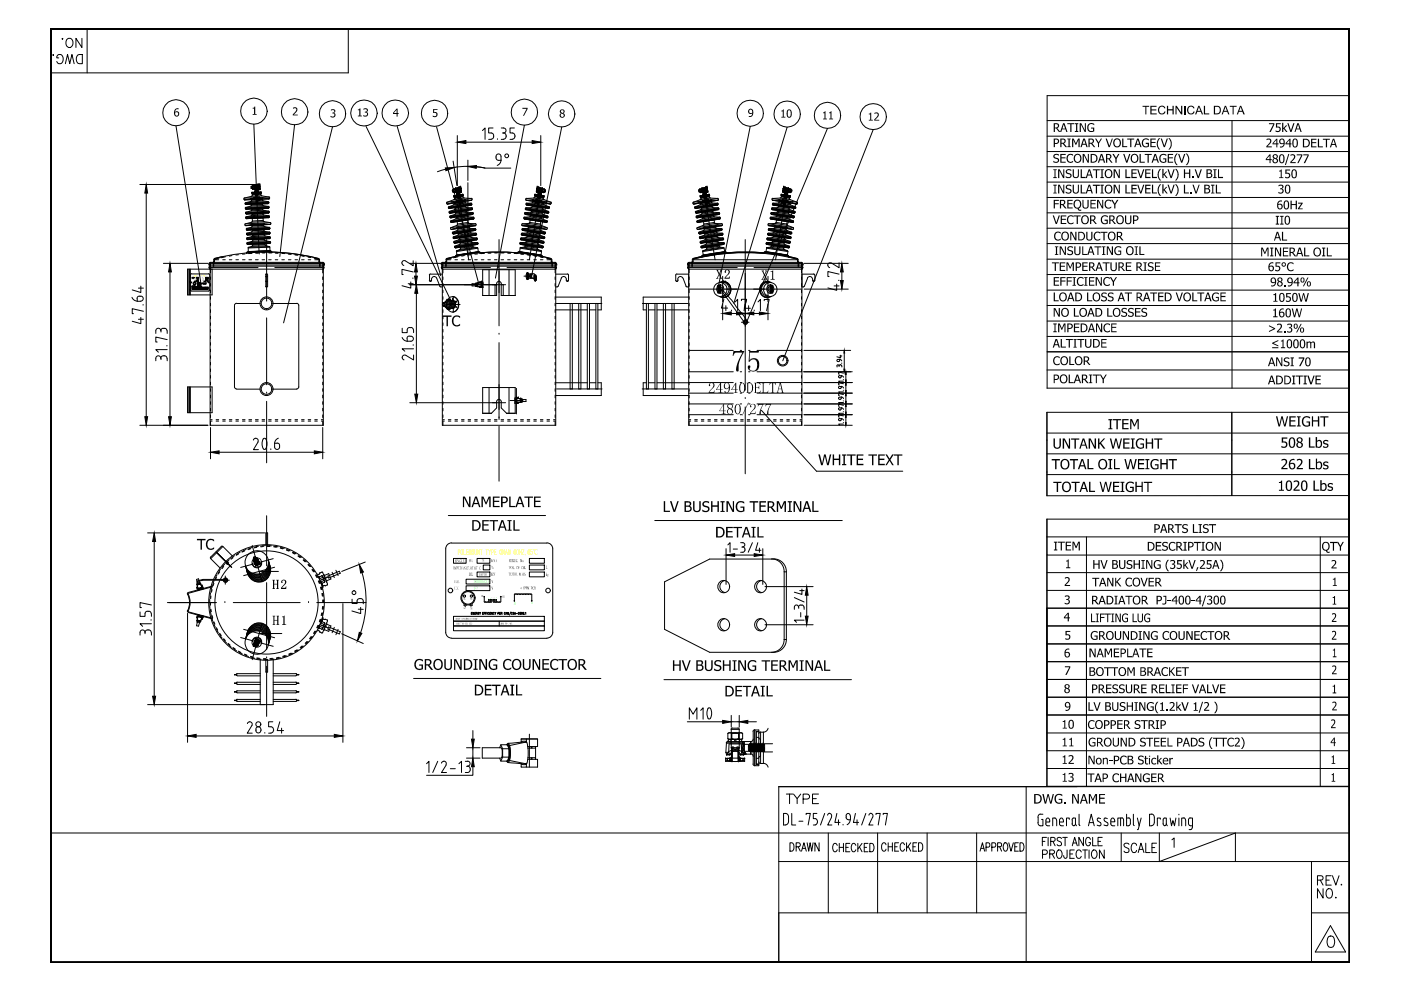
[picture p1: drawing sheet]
<svg xmlns="http://www.w3.org/2000/svg" width="297mm" height="210mm" viewBox="0 0 297 210" stroke-linecap="round" stroke-linejoin="round" font-family="sans-serif">
<defs><g id="words">
<text font-size="6.5" x="154.9" y="78.8">75</text>
<text font-size="5.3" x="10.2" y="14.8">DWG.</text>
<g font-size="4.9">
<text x="12.3" y="11.3">NO.</text>
<text x="165.8" y="171.4">TYPE</text>
<text x="278.3" y="188.7">REV.</text>
<text x="278.3" y="191.6">NO.</text>
</g>
<g font-size="3.2">
<text x="150.1" y="83.4">24940DELTA</text>
<text x="152.4" y="87.8">480/277</text>
</g>
<g font-size="3.1">
<text x="93.9" y="69.2">TC</text>
<text x="173.5" y="98.6">WHITE TEXT</text>
<text x="97.9" y="107.5">NAMEPLATE</text>
<text x="99.9" y="112.5">DETAIL</text>
<text x="140.5" y="108.5">LV BUSHING TERMINAL</text>
<text x="151.6" y="114">DETAIL</text>
<text x="41.8" y="116.5">TC</text>
<text x="87.7" y="142">GROUNDING COUNECTOR</text>
<text x="142.5" y="142.2">HV BUSHING TERMINAL</text>
<text x="100.4" y="147.4">DETAIL</text>
<text x="153.6" y="147.7">DETAIL</text>
</g>
<g font-size="3">
<text x="223.2" y="95.1">UNTANK WEIGHT</text>
<text x="234.9" y="91">ITEM</text>
<text x="270.5" y="90.4">WEIGHT</text>
<text x="271.5" y="94.9">508 Lbs</text>
<text x="223" y="99.5">TOTAL OIL WEIGHT</text>
<text x="271.5" y="99.5">262 Lbs</text>
<text x="223.3" y="104.3">TOTAL WEIGHT</text>
<text x="270.9" y="104.1">1020 Lbs</text>
</g>
<g font-size="2.9">
<text x="151.7" y="59.1">X2</text>
<text x="161.3" y="59.3">X1</text>
<text x="57.7" y="124.9">H2</text>
<text x="57.8" y="132.5">H1</text>
</g>
<text font-size="2.8" x="219" y="170.4">DWG. NAME</text>
<g font-size="2.5">
<text x="223.2" y="28">RATING</text>
<text x="242.2" y="24.3">TECHNICAL DATA</text>
<text x="268.9" y="28">75kVA</text>
<text x="223.2" y="31.2">PRIMARY VOLTAGE(V)</text>
<text x="223.2" y="34.5">SECONDARY VOLTAGE(V)</text>
<text x="268.3" y="34.6">480/277</text>
<text x="268.4" y="31.2">24940 DELTA</text>
<text x="223.2" y="37.8">INSULATION LEVEL(kV) H.V BIL</text>
<text x="223.2" y="41">INSULATION LEVEL(kV) L.V BIL</text>
<text x="270.9" y="37.8">150</text>
<text x="270.9" y="41">30</text>
<text x="223.2" y="44.2">FREQUENCY</text>
<text x="223.2" y="47.5">VECTOR GROUP</text>
<text x="270.4" y="47.6">II0</text>
<text x="270.7" y="44.4">60Hz</text>
<text x="223.4" y="51">CONDUCTOR</text>
<text x="270.1" y="51">AL</text>
<text x="223" y="57.4">TEMPERATURE RISE</text>
<text x="223.5" y="54.1">INSULATING OIL</text>
<text x="267.2" y="54.4">MINERAL OIL</text>
<text x="268.8" y="57.5">65°C</text>
<text x="223.2" y="63.9">LOAD LOSS AT RATED VOLTAGE</text>
<text x="223.2" y="60.6">EFFICIENCY</text>
<text x="269.3" y="60.7">98.94%</text>
<text x="269.7" y="64">1050W</text>
<text x="223.2" y="67.1">NO LOAD LOSSES</text>
<text x="223.2" y="70.4">IMPEDANCE</text>
<text x="268.7" y="70.5">&gt;2.3%</text>
<text x="269.7" y="67.3">160W</text>
<text x="223.2" y="77.4">COLOR</text>
<text x="223.2" y="73.7">ALTITUDE</text>
<text x="268.9" y="77.6">ANSI 70</text>
<text x="269.5" y="73.8">≤1000m</text>
<text x="223.2" y="81.2">POLARITY</text>
<text x="268.9" y="81.5">ADDITIVE</text>
<text x="244.6" y="113">PARTS LIST</text>
<text x="223.4" y="116.7">ITEM</text>
<text x="243.1" y="116.8">DESCRIPTION</text>
<text x="280.2" y="116.8">QTY</text>
<text x="225.6" y="124.2">2</text>
<text x="225.7" y="120.5">1</text>
<text x="231.6" y="124.3">TANK COVER</text>
<text x="231.6" y="120.6">HV BUSHING (35kV,25A)</text>
<text x="225.5" y="131.7">4</text>
<text x="225.6" y="128.1">3</text>
<text x="231.2" y="131.9">LIFTING LUG</text>
<text x="231.3" y="128.1">RADIATOR PJ-400-4/300</text>
<text x="282.3" y="131.9">2</text>
<text x="282.3" y="128.2">1</text>
<text x="225.7" y="135.6">5</text>
<text x="231.2" y="135.7">GROUNDING COUNECTOR</text>
<text x="282.3" y="135.6">2</text>
<text x="225.6" y="139.4">6</text>
<text x="225.7" y="143.1">7</text>
<text x="230.8" y="143.3">BOTTOM BRACKET</text>
<text x="230.8" y="139.4">NAMEPLATE</text>
<text x="282.3" y="139.4">1</text>
<text x="282.3" y="143">2</text>
<text x="225.6" y="146.9">8</text>
<text x="231.3" y="147">PRESSURE RELIEF VALVE</text>
<text x="282.3" y="147">1</text>
<text x="225" y="154.5">10</text>
<text x="225.7" y="150.7">9</text>
<text x="230.6" y="150.7">LV BUSHING(1.2kV 1/2 )</text>
<text x="230.6" y="154.6">COPPER STRIP</text>
<text x="282.1" y="154.4">2</text>
<text x="282.3" y="150.6">2</text>
<text x="225" y="158.2">11</text>
<text x="225" y="162">12</text>
<text x="230.7" y="158.3">GROUND STEEL PADS (TTC2)</text>
<text x="282.1" y="158.2">4</text>
<text x="282.1" y="162">1</text>
<text x="225" y="165.7">13</text>
<text x="230.6" y="162.1">Non-PCB Sticker</text>
<text x="230.6" y="165.8">TAP CHANGER</text>
<text x="282.1" y="165.7">1</text>
</g>
<g font-size="2.4">
<text x="282.2" y="120.5">2</text>
<text x="282.3" y="124.2">1</text>
</g>
<g font-size="2.3">
<text x="36.8" y="24.7">6</text>
<text x="53.3" y="24.3">1</text>
<text x="61.9" y="24.5">2</text>
<text x="70" y="24.9">3</text>
<text x="75.6" y="24.7">13</text>
<text x="83.3" y="24.7">4</text>
<text x="91.6" y="24.8">5</text>
<text x="110.7" y="24.6">7</text>
<text x="118.5" y="24.9">8</text>
<text x="158.6" y="24.8">9</text>
<text x="165.4" y="24.9">10</text>
<text x="174.3" y="25.3">11</text>
<text x="184" y="25.6">12</text>
</g>
<text font-size="1.7" fill="#ff0" x="97" y="117.6">POLEMOUNT TYPE ONAN 60HZ,65℃</text>
<g font-size="1">
<text x="96.4" y="119.3">SINGLE</text>
<text x="99.4" y="119.2">PH.</text>
<text x="102.1" y="119.2">75</text>
<text x="104.2" y="119.2">KVA</text>
<text x="107.9" y="119.2">SERIAL No.</text>
<text x="96.1" y="120.7">IMPEDANCE AT 85°C</text>
<text x="96.3" y="123.6">H.V.</text>
<text x="96.3" y="125">L.V.</text>
<text x="99.4" y="122.1">BIL</text>
<text x="100.5" y="123.6">24940DELTA V</text>
<text x="101.5" y="122.1">150/30</text>
<text x="104.2" y="120.6">%</text>
<text x="104.2" y="122.1">KV</text>
<text x="104.2" y="125">V</text>
<text x="107.8" y="120.7">VOL. OF OIL</text>
<text x="107.8" y="122">TOTAL MASS</text>
<text x="110.3" y="125">&lt; 1PPM PCB</text>
<text x="115.8" y="122.1">kg</text>
<text x="115.8" y="120.6">L</text>
</g>
<text font-size="1" fill="#0f0" x="100.5" y="125">277</text>
<g font-size=".7">
<text x="102" y="126.6">H1</text>
<text x="106.5" y="126.7">H2</text>
</g>
<g font-size=".7" fill="#0f0">
<text x="108.9" y="128.1">X2</text>
<text x="112.6" y="128">X1</text>
</g>
<g font-size=".6">
<text x="96.6" y="131.4">DATE OF MANUFACTURE</text>
<text x="98.3" y="129.1">X2</text>
<text x="98.3" y="127.1">H1</text>
<text x="99.7" y="129.2">X1</text>
<text x="99.7" y="127.1">H2</text>
<text x="96.7" y="132.4">BUILT TO CSA C2.2</text>
<text x="106.1" y="132.4">MFR. REF. NO.</text>
</g>
<g font-size=".5" fill="#0f0">
<text x="103.6" y="127">6</text>
<text x="103.9" y="127">4</text>
<text x="104.2" y="127">2</text>
<text x="104.5" y="127">3</text>
<text x="104.8" y="127">5</text>
<text x="105.2" y="127">7</text>
</g>
<text font-size=".3" fill="#ff0" x="40.8" y="58.6">POLEMOUNT TYPE ONAN 60HZ,65℃</text>
</g></defs>
<!-- layer: _ -->
<g fill="none" stroke="#000" stroke-width=".21">
<path d="M53.8 26.3l.7 17M222 25.6h64.1M222 28.9h64.1M222 32.1h64.1M222 35.3h64.1M222 38.6h64.1M261.2 25.6v56.7M222 41.9h64.1M222 45.1h64.1M222 48.4h64.1M222 58.2h64.1M222 54.9h64.1"/>
<path d="M222 51.6h64.1M222 78.4h64.1M222 74.6h64.1M222 61.5h64.1M222 64.8h64.1M222 68.1h64.1M222 71.3h64.1M222 91.8h64.1M222 96.2h64.1M261.2 87.4v17.7M285.9 87.4h-63.9v17.7h64.1M222 100.6h64.1"/>
<circle cx="53.9" cy="23.6" r="2.78"/>
</g>
<!-- layer: 1 -->
<g fill="none" stroke="#000" stroke-width=".21">
<path d="M73.8 6.1v9.4h-63M40.4 58.3v3.2M40.6 58l-.2 .3M40.6 58.1h3.7M44.2 58l.3 .3M44.5 58.3v3.2M40.4 61.4l.2 .3h3.7M44.5 61.4l-.3 .3M10.8 176.6h275.3M167.2 174.1a.69 .69 0 0 1-.6 .8M167.2 174.2v-1a.69 .69 0 0 0-.6-.7h-.5v2.4h.5M167.9 172.5v2.4h.8"/>
<path d="M169.4 174.1h.8M170.9 172.7v-.2h.9l-.5 2.4M172.4 174.9h.5M173.2 172.5h-.8v1.1h.7l.2 .5M173.3 174.3l-.2 .5-.3 .1M173.3 174.1v.3M174.9 172.5l-.9 2.4M175.6 176.6v16.9M175.9 172.5l.4 .2v.6M176.3 173.3l-.8 1.6h.9M177.4 172.5l-.4 1.9h1.1M177.8 173.8v1.1"/>
<path d="M178.7 174.8v.1M179.4 173l.2-.5h.2h.2l.3 .5M179.4 173.2l.2 .5 .7 .1M179.4 173v.3M180.3 173.7a1.21 1.21 0 0 1-.7 1.2M180.3 173v.7M181.4 172.5l-.5 1.9h1.1M181.7 173.8v1.1M183.6 172.5l-.9 2.4M184.6 172.5l.4 .2v.6M184.7 172.4l-.5 .4M185 173.3l-.8 1.6h.9"/>
<path d="M185.7 172.7v-.2h.9l-.4 2.4M186.1 176.6v16.9M187.3 172.7v-.2h.8l-.4 2.4M196.6 176.6v16.9M207.1 176.6v16.9M217.6 166.8v37.2M220.1 173.3v1.1M220.6 172.6a.63 .63 0 0 0-.5 .7M220.6 172.6h.5M220.8 173.7h.3v1.4h-.5a.63 .63 0 0 1-.5-.7M221.7 174.6l.3 .4M221.8 174v-.3l.4-.3 .3 .3 .1 .3"/>
<path d="M221.8 174v.7M222.1 175.1h.5M222.6 174v.3h-.8M223.6 173.4l.2 .1 .2 .4M223.7 173.4h-.5v1.7M224 173.9v1.2M224.6 174l.1 .8 .3 .2M224.6 174l.1-.3 .3-.3 .4 .3v.3M225 175.1h.5M225.5 174v.3h-.9M226.7 173.7v-.3h-.6v1.7M227.3 174.6l.3 .4"/>
<path d="M227.3 173.9v.8M227.6 173.4l-.3 .4M227.6 173.4h.4v1.3l-.3 .3M227.6 175.1h.1M228 174.8l.2 .3M228.8 174.8l.2 .2M228.8 172.6v2.2M230.8 175.1l.6-2.5 .6 2.5M230.9 174.4h.9M232.8 174.1l.5 .3M232.9 173.4l.4 .2M232.9 173.4l-.3 .3 .2 .3"/>
<path d="M233.3 174.4a.44 .44 0 0 1 0 .7 .44 .44 0 0 1-.7-.2M234.1 174.9l.5 .1M234.2 174.1l.6 .3M234.3 173.4l.5 .2M234.3 173.4l-.2 .3 .1 .3M234.8 174.4l.1 .4-.3 .3M235.5 174l.1 .8 .2 .2M235.5 174l.1-.3 .3-.3 .4 .3v.3M235.9 175.1h.5M236.4 174v.2h-.9M237.6 173.4v1.7M237.7 176.6v6.1"/>
<path d="M237.9 173.4l.3 .2v1.5M237.9 173.4h-.9v1.7M238.9 172.6v2.5h.4M238.9 173.4h.4M239.3 173.4l.3 .2 .1 1M239.7 174.6l-.2 .4h-.2M240.3 174.8l.2 .2M240.3 172.6v2.2M241.1 173.4l.4 1.7M241.9 173.4l-.6 2.5h-.2M244.2 172.6a.67 .67 0 0 1 .5 .7M244.2 172.6h-.5v2.5h.5"/>
<path d="M244.7 173.4v.9a.67 .67 0 0 1-.5 .7M245.8 176.6v6.1l16.1-6.1v6.1M246 173.7v-.3h-.6v1.7M246.8 173.5l.5-.1-.1 1.4-.2 .2h-.2a1.51 1.51 0 0 1-.2-1.4zM246.9 175.1h.1M247.3 174.8l.2 .3M248.1 173.4l.3 1.7 .3-1.1 .3 1.1 .3-1.7M250 172.6v.2M250 173.4v1.7M251 173.4l.3 .2v.3M251 173.4h-.5v1.7M251.4 173.9v1.2"/>
<path d="M252 174.6v.2l.3 .2M252.1 175.9h.3M252.3 173.4l-.3 .2v1M252.4 173.4h.4v2M252.4 175.1h.4M252.8 175.4l-.1 .3-.3 .2M286.1 166.8h-121v37.2M165.1 193.5h52.5M165.1 182.7h121M278.1 193.5h8M278.1 182.7v21.3"/>
</g>
<path d="M10.8 6.1l.1 197.9zM10.8 6.1l.1 197.9zM10.8 6.1h275.3zM10.9 6.2l275.2-.1zM286.1 6.1v197.9zM286 6.2l.1 197.8zM10.8 204h275.3zM10.8 204h275.2z" fill="#000" stroke="#000" stroke-width=".21"/>
<!-- layer: 2 -->
<g fill="none" stroke="#000" stroke-width=".21">
<path d="M18.5 6.1v9.4M41.9 60.1h.1M42 60l-.1 .5M40.7 60.7l.1 .1zM40.7 60.8h.1M40.8 60.8h.1M40.8 60.7v.1M40.9 60.8h.1M41 60.7h-.1l.1 .1M41.1 60.8h.1M41.2 60.8h.1M41.2 60.7v.1"/>
<path d="M41.3 60.7v.1M41.4 60.8h.1M41.4 60.7h.1M41.5 60.7v.1M41.6 60.7h.1M41.6 60.8h.1M41.7 60.8h.1M41.8 60.8h.1M41.8 60.7v.1M41.9 60.2h.1M42 60.4h.1M42 60.7v.1"/>
<path d="M42 60.5h.1M42 60.5h.2M42 60.8h.1M42.1 60.7v.1M42.2 60.7l-.1 .1M42.3 60.7h.1M42.3 60.8h.1M42.4 60.8h.1M42.5 60.7v.1M42.6 60.7h.1M42.6 60.7l.1 .1M42.7 60.7l.1 .1"/>
<path d="M42.7 60.8h.1M43 60.1h.1M43 60.1v.1M43.1 60.2h.1M167.5 178.7a.94 .94 0 0 1 .9 .6 .94 .94 0 0 1-.3 1.1l-.6 .1zM168.8 179.5h.8l.1-.3-.1-.4-.8-.1v1.8M169.2 179.5l.5 1M170.1 179.9h.6M171.1 178.7l.4 1.8 .3-1.8 .3 1.8 .3-1.8M173.7 178.7v1.8l-.9-1.8v1.8M177.5 179.2l-.3-.4a1 1 0 0 0-.4 1.7l.4 .1 .3-.4M177.9 178.8v1.8"/>
<path d="M177.9 179.7h.9M178.8 178.8v1.8M179.3 179.7h.5M180.2 178.8h-.9v1.8h.9M181.5 179.2l-.4-.4a1 1 0 0 0-.4 1.7l.4 .1 .4-.4M181.9 178.8v1.8M182.2 179.6l.6 1M182.8 178.8l-.9 1.2M183.2 179.7h.5M184 178.8h-.8v1.8h.8M184.4 178.8h.4a1.05 1.05 0 0 1 0 1.8h-.4zM187.8 179.1a.42 .42 0 0 0-.2-.4 .42 .42 0 0 0-.4 .1 1.24 1.24 0 0 0 .1 1.7 .45 .45 0 0 0 .5-.5"/>
<path d="M188.3 178.7v1.8M188.3 179.5h.9M189.2 178.7v1.8M189.7 179.5h.5M190.5 178.7h-.8v1.8h.8M191.8 179.1a.49 .49 0 0 0-.6-.4 .49 .49 0 0 0-.3 .7v.4a.49 .49 0 0 0 .3 .7 .49 .49 0 0 0 .6-.5M192.2 178.7v1.8M192.5 179.5l.6 1M193.1 178.7l-.9 1.2M193.6 179.5h.5M194.4 178.7h-.8v1.8h.8M194.7 178.7a.95 .95 0 0 1 1 .6 .95 .95 0 0 1-.3 1.1l-.7 .1z"/>
<path d="M208 179.9h.6M209.1 179.6h.5l.2-.1-.1-.7-.6-.1v1.8M210.3 179.6l.7-.1 .1-.2-.1-.5-.7-.1v1.8M211.5 179.5h.7l.1-.6-.2-.2h-.6v1.8M211.9 179.5l.5 1M213 178.8l.1-.1a1.02 1.02 0 0 1 .3 1.7l-.1 .1a1.02 1.02 0 0 1-.3-1.7zM213.9 178.7l.4 1.8 .6-1.8M215.2 179.5h.4M215.9 178.7h-.7v1.8h.7M216.3 178.7h.4a1.11 1.11 0 0 1 0 1.8h-.4zM221 178.4h.5M221.9 177.5h-.9v1.8"/>
<path d="M222.2 177.5v1.8M222.8 178.4l.8-.1 .1-.6-.3-.2h-.6v1.8M223.2 178.4l.5 .9M225.1 177.8a.48 .48 0 0 0-.6-.2 .48 .48 0 0 0-.3 .5l.6 .4a.48 .48 0 0 1 .2 .7 .48 .48 0 0 1-.7 0l-.2-.1M225.3 177.5h1M225.8 177.5v1.8M227.3 179.3l.6-1.8 .5 1.8M227.5 178.7h.7M229.7 177.5v1.8l-1-1.8v1.8M231.2 178a.49 .49 0 0 0-.8-.4 1.24 1.24 0 0 0 .2 1.7 .54 .54 0 0 0 .6-.7h-.3M231.7 177.5v1.8h.8M232.8 178.4h.6"/>
<path d="M233.7 177.5h-.9v1.8h.9M239.4 179a.53 .53 0 0 0-.7-.2 .53 .53 0 0 0-.3 .7l.7 .3a.49 .49 0 0 1 .3 .5 .49 .49 0 0 1-.4 .5l-.5-.1-.2-.2M241 179.2a.59 .59 0 0 0-.8-.4 .59 .59 0 0 0-.4 .7v.5a.59 .59 0 0 0 .4 .8 .59 .59 0 0 0 .8-.5M242.9 178.8v2h1M244.2 179.7h.6M245.2 178.8h-1v2h1M248.5 178.1l.4-.4v2M169.9 180.5l.5-1.8 .6 1.8M207.8 180.5l.5-1.8 .5 1.8M221 181.1h.7a.47 .47 0 0 0 .4-.4 .47 .47 0 0 0-.4-.5h-.7v1.8M222.6 181.1l.8-.1 .2-.3-.1-.3-.3-.2h-.6v1.8M223.1 181.1l.5 .9"/>
<path d="M224.3 180.3a.83 .83 0 0 1 .9 .4 .83 .83 0 0 1-.2 1l-.1 .2a.83 .83 0 0 1-.9-.4 .83 .83 0 0 1 .2-1zM226.2 180.2v1.6l-.4 .2-.2-.2-.1-.4M226.8 181.1h.6M227.8 180.2h-1v1.8h1M229.2 180.6a.56 .56 0 0 0-.6-.4 .56 .56 0 0 0-.5 .7v.4a.56 .56 0 0 0 .5 .7 .56 .56 0 0 0 .6-.4M229.5 180.2h1.1M230.1 180.2v1.8M230.9 180.2v1.8M231.7 180.3a.83 .83 0 0 1 .9 .4 .83 .83 0 0 1-.2 1 .56 .56 0 0 1-.7 .3 .56 .56 0 0 1-.3-.7v-.4zM234.1 180.2v1.8l-1-1.8v1.8M241.3 180.8l.6-2 .6 2M241.5 180.1h.8"/>
<path d="M281.7 198.6a.75 .75 0 0 1 1.1 .3 1.91 1.91 0 0 1-.2 1.8 .75 .75 0 0 1-1.1-.3 1.94 1.94 0 0 1 .2-1.8zM282.1 196.3l3.2 5.5h-6.4z"/>
</g>
<path d="M286.1 20.3h-64.1v62" fill="none" stroke="#000" stroke-width=".21"/>
<g fill="none" stroke="#000" stroke-width=".21">
<path d="M53.2 39.6l.1 .4M53.3 39.5l-.1 .1M53.5 39.5h.3M53.5 40l.1 .2M53.5 39.5v.5M53.5 39.3v.2M53.5 39.9h.4M53.5 39.3l.1 .9M53.5 39.5v.4M53.5 39.9v.1M53.8 39.3v.2M53.8 39.5v.4"/>
<path d="M53.8 39.9l.1 .2M53.8 39.3l.1 .1M53.8 39.9l-.3 .1M53.8 39.3h-.3M53.8 39.5h-.3M53.8 39.5l.2 .2M53.9 39.4h.1M53.9 39.8v.2h.2M53.9 39.4v.3M53.9 39.7l.1 .1M53.9 39.7v.4M53.9 39.3l.1-.1 .1 .9"/>
<path d="M54 39.3v.8M54 39.3h.1M54 39.5h-.2M54.3 39.8l.1 .1M54.3 39.6v.2M54.3 39.9h.1M54.3 39.5l.1 .4M54.3 39.5h.1M54.3 39.5v.1M54.3 39.5h-1v.5h.2M54.3 39.2l.6 14.1M54.4 39.9h.1"/>
<path d="M54.4 39.9l-.9 .1M54.4 39.9l.6 .1M54.4 39.5v.4M54.5 39.5h.1M54.5 39.9h.1M54.5 39.5v.4M54.6 39.2h.1M54.6 39.3l-.5 .1v.6h.5M54.6 39.3l.1 .1M54.6 39.2h-.6M54.6 39.2v.1M54.7 39.2a.54 .54 0 0 0 .1 .9l-.1-.1"/>
<path d="M54.7 39.2v.2a.31 .31 0 0 0-.2 .3 .31 .31 0 0 0 .2 .3M54.7 39.2h.1M54.7 39.4h.1M54.7 40h.1M54.9 39.5h.1M54.9 39.5h-.4M54.9 39.8v.1M54.9 39.4v.1M54.9 39.9l.1 .1M54.9 39.4h.1M54.9 39.2h.1M54.9 40h.2"/>
<path d="M54.9 40l.1 .1M54.9 39.1v.7M54.9 39.8l-.4 .1M55 39.5l-.7 .1M55 39.9v.3M55 39.5h.1M55 39.4v.1M55 39.9l.1 .1M55 39.2v.2M55.1 39.1l-.1 .1M55.1 39.1h.1M55.1 39.1v.4"/>
<path d="M55.1 40v.1M55.1 39.1l-.2 .1M55.1 39.5v.3M55.1 39.4v.1M55.1 39.9l-.2 .1M55.1 39.9v.3M55.1 39.8l-.8 .1M55.1 39.5h-.8M55.1 39.5h-.7M55.1 39.8l-.7 .1M96.6 40l.1 .8M96.6 40h.1"/>
<path d="M96.7 39.8l-.1 .2M96.7 39.9l.1 .9M97 39.8l2.4 15.3M97.2 39.9l-.5 .1 .1 .6h.5M97.2 39.9l.2 .1M97.2 39.8l-.5 .1M97.2 39.8h.1M97.2 39.8v.1M97.3 39.8a.55 .55 0 0 0 .2 .9M97.3 39.8h.1M97.3 39.8l.1 .2M97.3 39.8v.2"/>
<path d="M97.4 40h.1M97.4 40h-.1M97.6 39.9h.1v.1M97.6 39.9v.1M97.6 39.9h.1M97.6 39.7h.1M97.6 39.7v.2M97.6 39.7v.7M97.6 40h.1M97.7 39.7l-.1 .1M97.7 39.7h.1M97.7 39.9l-.1 .1"/>
<path d="M97.7 39.7h-.1M97.7 39.7l.1 .3M97.7 40h.1M113.8 40h.1M113.9 39.7v.1M113.9 39.9v.1M113.9 39.7h.1M113.9 39.9h.1M113.9 39.7l-.1 .3M113.9 39.7h.2M113.9 39.9l.1 .1M113.9 39.8v.1"/>
<path d="M113.9 39.8h.2M114 40h.1M114 39.9l.1 .1M114 39.9h.1M114.1 39.7h.1M114.1 39.8l-.1 .1M114.1 39.7v.1M114.1 39.7l-.1 .7M114.2 39.8h.1M114.2 40h.1M114.2 39.8v.2M114.3 39.8a.55 .55 0 0 1-.2 .9"/>
<path d="M114.3 39.8l.1 .1M114.3 39.8l-.1 .2M114.4 39.9l.4 .1v.2l-.1 .5-.4-.1M114.4 39.8h-.1M114.4 39.8l.5 .1M114.4 39.8v.1M114.7 39.8l-2.5 15.3M114.9 39.9l-.1 .9M114.9 39.8l.1 .2M115 40l-.1 .8M115 40h.1M148.8 40l.1 .8"/>
<path d="M148.8 40h.1M148.9 39.8l-.1 .2M148.9 39.9l.2 .9M149.2 39.8l2.4 15.3M149.4 39.8h.1M149.4 39.8l-.5 .1M149.4 39.8l.1 .1M149.5 39.9l-.5 .1 .1 .7 .5-.1M149.5 39.8a.59 .59 0 0 0 .2 .9M149.5 39.8v.1M149.5 39.8h.1M149.5 39.8l.1 .2"/>
<path d="M149.6 39.8h.1M149.6 40h.1M149.6 39.8h-.1M149.6 39.8v.2M149.7 39.8l.1 .1M149.8 40h-.1M149.8 39.9l-.1 .1M149.8 39.9h.1M149.8 39.7l-.1 .1M149.8 39.7h.1M149.8 39.7v.3M149.9 39.9v.1"/>
<path d="M149.9 39.7v.1M149.9 39.7h.1M149.9 39.7h-.1M149.9 39.7l.1 .3M149.9 39.8v.1M149.9 39.8h-.2M150 40h.1M166 40v.4M166.1 39.7v.1M166.1 39.9v.1M166.1 39.7h.1M166.1 39.9h.1"/>
<path d="M166.1 39.9l.1 .1M166.1 39.9h.2M166.1 39.7h.2M166.1 39.7v.3M166.1 39.8v.1M166.1 39.8h.2M166.2 40h.1M166.3 39.9v.1M166.3 39.9h.1M166.3 39.7h.1M166.3 39.7v.2M166.3 39.7l-.1 .7"/>
<path d="M166.4 40h.1M166.5 39.8h.1M166.5 39.9h.1M166.5 39.8l-.1 .2M166.5 39.9l-.1 .1M166.5 39.8a.57 .57 0 0 1-.2 .9M166.5 39.8l.6 .1M166.5 39.8v.2M166.5 39.8v.1M166.6 39.9l.5 .1-.1 .6h-.5M166.6 39.8v.1M166.9 39.8l-2.5 15.3"/>
<path d="M167.1 39.8l.1 .2M167.1 39.9l-.1 .9M167.2 40l-.1 .8M167.2 40h.1M39.9 57.1v5.4M40.2 57.1v5.4M40.2 59.8h.2M40.4 57.1v5.4M44.3 56.7h10.4M45.2 55.6h22.5M45.2 55.8h22.7M51.7 42.2l.2 .2"/>
<path d="M51.7 42.1v.1M51.8 42l-.1 .1M51.9 47.7l.2 .1M52 47.6v.1M52 43.2l.1 .1M52 43.1l5-.2zM52 44.2l.2 .2M52 47.4l-.1 .2M52 44.1l5-.2v.1l-5 .2zM52 45.2l.2 .1M52.1 43l-.1 .1M52.1 47.5l1.2-.4 2.7-.1 1.3 .2z"/>
<path d="M52.1 43l1-.3 2.7-.1 1.1 .2zM52.1 46.2l.1 .2M52.1 43.9l-.1 .2M52.1 44l1.1-.3 2.7-.1 1 .2zM52.2 45l-.2 .1M52.2 45l1.1-.3 2.6-.1 1.1 .2zM52.2 44.4h.1M52.2 45.9l-.1 .2M52.2 48.7l.2 .1M52.2 45.3h.1M52.3 48.6l4.9-.3v.2l-4.9 .2zM52.3 49.6l.1 .2"/>
<path d="M52.3 46.4h-.1M52.3 49.6l5-.2-5 .3zM52.3 50.7l.2 .1M52.3 48.4l-.1 .1M52.3 50.5l5-.2v.2l-5 .2zM52.3 48.4l1-.2 2.8-.2 1 .2zM52.3 51.7l.2 .1M52.4 49.4l-.1 .2M52.4 51.6l5-.2v.1l-5 .2zM52.4 49.4l1-.2 2.8-.1 1 .1zM52.4 48.8h.1M52.4 50.4l-.1 .1"/>
<path d="M52.4 53.6v.1M52.4 49.8l4.8-.2-1.1-.1-2.7 .1-.9 .2M52.4 49.8h.1M52.4 51.4l-.1 .1M52.5 51.4l.9-.2 2.9-.1 .9 .1zM52.5 50.8h.1M52.6 52.6l4.6-.2v.7l-4.6 .2zM52.7 52.4l-.1 .2M53.1 42.1l.2 .1M53.2 43.1l.2 .2M53.2 43.1l-1.1 .2M53.2 43.1h2.6l1 .1"/>
<path d="M53.2 44.1h.1M53.2 44.1l.2 .2M53.3 45.2l-1 .2M53.3 45.1h.1M53.3 45.1l.1 .2M53.3 42.5l-.2 .2M53.3 41.6l-1.5 .4M53.3 42.2h2.3v.2l-2.3 .1M53.3 42.2v.3M53.3 47.5h.1M53.3 47.5l.2 .2M53.3 46.1h.1"/>
<path d="M53.3 46.1l.2 .1M53.4 43.4l-.2 .3M53.4 43.3v.2M53.4 48.6l-1 .2M53.4 48.6h3.7M53.4 48.6h-.1M53.4 48.6l.1 .1M53.4 49.6l.2 .1M53.4 44.5l-.2 .2M53.4 40.9l2-.1v.2l-2 .1zM53.4 50.2l-1 .2M53.4 50.2l2.8-.2 1 .2-4.8 .2"/>
<path d="M53.4 45.4l-.1 .3M53.4 45.3h.1M53.4 45.3l.1 .2 2.2-.1M53.5 50.6h-.1M53.5 50.6l.1 .1M53.5 40.7l-.1 .1M53.5 47.9l-.2 .3M53.5 47.7l2.4-.1v.2M53.5 46.3l2.3-.1v.5l-2.3 .2zM53.5 47.7v.2l2.4-.1M53.5 48.9l-.2 .3M53.5 46.8l-.2 .3"/>
<path d="M53.5 41.3l-.2 .3M53.5 48.7l2.4-.1v.2l-2.4 .1zM53.5 41.2l1.8-.1v.2h-1.8zM53.6 52l-.2 .2M53.6 49.9l-.2 .3M53.6 51.7l-.2-.1-.9 .2M53.6 51.8h.1M53.6 49.7h.1M53.6 51.8v.2l2.6-.1M53.6 49.7l2.4-.1v.2M53.6 49.7v.2l2.4-.1M53.6 41l-.1 .1"/>
<path d="M53.6 50.9l-.2 .3M53.6 50.8h.1M53.6 50.8l2.4-.2v.2M53.6 50.8l.1 .1 2.3-.1M53.8 41l1.1 .1M53.8 40.9v.2M53.9 40.1l-.3 .1M53.9 40.1h.1M53.9 41.8v.3M54 40.1h.1M54 40.1v.1M54 40.6l-.1 .1"/>
<path d="M54 40.2h.2M54 40.2v.4h.8l-.1-.3M54.1 40.1l.7 .1M54.1 40.1l.1 .1M54.2 40.2l.5 .1M54.2 40.7h.1M54.2 40.8h.4M54.2 40.7l.4 .1M54.2 40.7h.4M54.2 40.6h.4M54.2 40.6h.1M54.2 40.5l.4 .1"/>
<path d="M54.2 40.5h.1M54.2 40.9h.1M54.2 41.8v.2M54.2 42h.8M54.2 41.8h-.4v.3h.1M54.2 42l-.3 .1M54.2 40.2l.2-.1 .2 .1v.7M54.2 40.2v.7M54.2 40.5v.1M54.2 40.7v.1M54.2 40.8v.1M54.2 40.9v.1"/>
<path d="M54.2 41.3h.4M54.2 41.3h.1M54.2 41.2h.4M54.2 41.1h.4M54.2 41.1h.1M54.2 41h.4M54.2 41h.1M54.2 40.9h.4M54.2 40.5h.3M54.2 41.4h.5M54.2 41.1v.1M54.2 41.2l.4 .1-.2 .1"/>
<path d="M54.2 41.2h.4h-.4M54.2 41.1h.4h-.4M54.2 40.9h.4l-.4 .1M54.2 40.9h.3M54.2 40.8h.3l-.3 .1M54.2 40.6l.3 .1M54.2 41.2l.4 .1M54.2 40.8h.3M54.2 40.7h.3M54.2 40.6h.3M54.2 40.8h.1M54.2 41.2h.1"/>
<path d="M54.2 41v.1M54.2 41.3v.5M54.2 42l.1 .8h.4v-.8M54.2 40.6v.1M54.2 41.2v.1M54.3 40.5l-.1 .1h.3h-.3M54.3 42.9h.4M54.3 40.5h-.1M54.4 42.8h.1M54.4 42.8h.2M54.4 42.2h.1M54.4 42.2v.6"/>
<path d="M54.4 41.3h.2M54.5 42.2v.3h.4M54.5 42.2h-.1M54.5 42.2h.1M54.5 40.9h-.3M54.5 40.7l-.3 .1M54.5 40.6h-.3M54.5 40.5l-.3 .1h.3M54.5 40.8l-.3 .1M54.5 40.6l-.3 .1M54.5 40.8h.1M54.5 40.6h.1"/>
<path d="M54.5 40.5h.1M54.5 40.9h.1M54.5 40.7l.1 .1M54.5 40.6l.1 .1M54.5 40.5l.1 .1M54.5 42.2l.1 .6M54.6 41.1l-.4 .1M54.6 41h-.4M54.6 41.3l-.2 .1M54.6 41.2h-.4M54.6 41.1l-.4 .1h.4M54.6 41.1h-.4"/>
<path d="M54.6 41h-.4l.4 .1M54.6 40.9l-.4 .1M54.6 41.3h.1M54.6 41.2h.1M54.6 41.1h.1M54.6 40.9h.1M54.6 42.8h.1M54.6 41.3v.1M54.6 41h.1M54.6 41.2l-.4 .1M54.6 41l-.4 .1M54.6 40.9h-.4"/>
<path d="M54.6 40.8l-.4 .1M54.6 40.8h-.4M54.6 40.7h-.4M54.6 40.6l-.4 .1M54.6 40.6h.1M54.6 40.6h-.4M54.6 40.7h-.1M54.6 40v.2M54.6 40.6h-.1M54.6 41.2v.1M54.6 41.1v.1M54.6 41v.1"/>
<path d="M54.6 40.9v.1M54.6 40.8l-.1 .1M54.7 40.3h.1M54.7 41.4v.4M54.7 40.2v.1M54.7 40.2h.1M54.7 41.8h.3l.1 .2h-.1M54.7 41.8v.2M54.7 41.8h-.5M54.7 40.5l.2 .2M54.8 40.2h.1M54.8 40h.1"/>
<path d="M54.8 40h-.2M54.8 40v.2M54.8 40.2h-.1M54.9 42.1h.2v.4h-.2M54.9 42.1v.4M54.9 42.1l-.4 .1M54.9 41l-.1 .1M55 40.1v.1M55 40.2h.1M55 40.1h.1M55 41.8v.2M55 53.5v.3"/>
<path d="M55 40.9v.1M55.1 40.1v.1M55.1 40.2h.1M55.2 41l.1 .1M55.3 41.2l.2 .3M55.3 40.6l.1 .1M55.3 40.9v.1M55.3 40.7l-1.8 .1M55.3 41v-.1h-1.8v.2M55.5 41.5l1.5 .3M55.5 41.5l-2.2 .1M55.6 42.4l.1 .2"/>
<path d="M55.6 43.3l.2 .3M55.6 43.2v.2l-2.2 .1M55.6 44.4l.2 .2M55.7 44.2h.1M55.7 44.2v.2l-2.3 .1v-.2M55.7 44.2l-2.3 .1M55.7 42h.1M55.7 42l-.1 .1M55.7 45.2v.2M55.7 45.2l-2.3 .1M55.7 45.4l.2 .2M55.7 43h.1"/>
<path d="M55.7 43l-.1 .2M55.8 46.7l.2 .3M55.8 44l-.2 .2M55.8 45l-.1 .2M55.9 46h.1M55.9 46l-.2 .2M55.9 45l1 .2M55.9 47.8l.2 .2M55.9 48.6h.1M55.9 45.6l-2.6 .1-1.1 .3M55.9 45.6l1.1 .2M55.9 48.8l.3 .2"/>
<path d="M56 49.8l.2 .2M56 47.4l-.1 .2M56 50.8l.3 .3M56.1 48.5l-.2 .1M56.1 48.5l-2.7 .1M56.1 49.4h.1M56.1 49.4l-.2 .2M56.1 50.5h.1M56.1 50.5l-.1 .1M56.1 50.5l-2.6 .1M56.2 51.6h.1M56.2 51.6v.3"/>
<path d="M56.2 51.6l-2.6 .2M56.2 51.8l.2 .3M56.3 51.5h.1M56.3 51.5l-.2 .1M56.3 51.5l.9 .1M56.4 52.1l-3 .1-.7 .3 4.4-.2M56.4 52.1l.7 .2M56.5 56.7h.1M56.5 50.8v13M56.9 43.2l-4.8 .1M56.9 44.2l-1-.2-2.7 .2-1 .2M56.9 42.8l.1 .1"/>
<path d="M56.9 44.2h.1M56.9 44.2l-4.7 .2M56.9 43.7l.1 .2M56.9 45.2h.1M57 45.2l-4.8 .2M57 46.1l-1.1-.1-2.5 .1-1.1 .3M57 44.7l.1 .2M57 46.1h.1M57 43l-.2 .1M57 46.1l-4.7 .3M57 45.8l-4.8 .2M57 45.7l.1 .2"/>
<path d="M57 42.2h.1M57 44l-.1 .2M57 42.2l-5.1 .2M57 41.8l-5.2 .2M57 42.2l-1.3-.2-2.6 .1-1.2 .3M57 41.7l.2 .2M57 48.6h.1M57.1 45l-.2 .2M57.1 44.9v.1M57.1 44.9l-5 .2v.2l5-.3M57.1 48.6l-4.7 .2M57.1 48.2l.1 .1"/>
<path d="M57.1 49.6h.1M57.1 52.2l.1 .2M57.1 46l-.1 .1M57.1 46v-.1l-5 .2v.1M57.1 46l-5 .2M57.1 49.2l.1 .1M57.1 50.6h.1M57.1 53.2h.1M57.2 42l-.2 .2M57.2 41.9v.1M57.2 50.6l-1-.1-3.7 .3M57.2 50.2l.1 .1"/>
<path d="M57.2 51.6h.1M57.2 48.4l-.1 .2M57.2 53.1l-.1 .1M57.2 53.2l-4.6 .1M57.2 50.6l-4.7 .2M57.2 51.2l.1 .1M57.2 49.5l-.1 .1M57.2 51.6l-4.7 .2M57.3 47.6a12.8 12.8 0 0 0-5.2 .2M57.3 50.4l-.2 .2M57.3 47.6l-5.2 .2M57.3 47.2l.1 .1"/>
<path d="M57.3 51.4l-.1 .2M57.4 47.3l-.1 .3M57.5 53.4v.1M58.3 56.7h10.3M93.6 56.7h10.4M94.4 55.6h22.5M94.4 55.8h22.8M94.7 43.1l.2 .2M94.7 43.1h.1M94.8 42.9l-.1 .1M94.8 42.9l1.4-.6 2.2-.3 1.6 .1zM95.1 44.1l.1 .1"/>
<path d="M95.1 44l4.9-.7-4.9 .8zM95.1 43.8v.2M95.2 43.9l1-.5 2.6-.3h1.1zM95.2 45l5-.8v.1l-4.9 .8zM95.2 45.1l.2 .1M95.2 44.2h.1M95.3 44.8l1.1-.3 2.5-.5 1.1 .1zM95.3 44.8l-.1 .2M95.4 46l4.9-.8v.1zM95.4 46.1l.2 .1M95.4 45.2h.1M95.4 45.8v.1"/>
<path d="M95.5 48.5l.2 .1M95.5 47l.2 .2M95.6 46.9l4.9-.6-4.9 .8zM95.6 48.4v.1M95.6 46.2l4.6-.7h-1l-2.6 .3-1 .4M95.6 46.2h.1M95.6 48.2l-.1 .2M95.6 46.8l-.1 .1M95.6 46.8l1.1-.4 2.5-.4 1.1 .1zM95.9 49.4l.2 .2M95.9 40.3l.1 .4 1-.1M95.9 49.4l5-.7-5 .8z"/>
<path d="M96 40.3v.4M96 49.2l-.1 .2M96 49.2l1-.3 2.8-.5 .9 .1zM96.1 50.5l.1 .1M96.1 42.8l.2 .1M96.1 50.4l4.9-.8 .1 .1zM96.1 49.6l1-.3 2.7-.4h1zM96.1 42.8l-1.2 .5M96.2 40v.3M96.2 40l.1 .9M96.2 40.3h.1M96.2 50.2l-.1 .1"/>
<path d="M96.2 40.3v.3M96.2 41.6l2-.3v.2l-2 .3zM96.2 50.2l.9-.3 2.8-.5h1zM96.2 40.6l.1 .3M96.2 40.6v.1M96.2 51.4l.2 .2M96.2 41.4v.2M96.3 43.9l.1 .1M96.3 50.6h-.1M96.3 43l2.3-.3v.1l-2.3 .4zM96.3 43.9l-1 .3M96.3 51.1l-.1 .2"/>
<path d="M96.3 43.2l-.1 .2M96.4 41.9v.1M96.4 42l-.2 .3M96.4 52.3l5-.7-5 .9zM96.4 52.4l.2 .1M96.4 44.8l.2 .2M96.4 51.6h.1M96.4 40l.1 .2M96.4 40h.1M96.4 44l2.3-.4v.2l-2.2 .4M96.4 44l.1 .2M96.4 40h-.2"/>
<path d="M96.5 41.7l-.1 .2M96.5 52.2l-.1 .1M96.5 44.2l-.2 .2M96.5 40.2v.4M96.5 52.2l.9-.4 2.8-.4h1zM96.5 45.4l-1 .4M96.5 45.4l2.6-.4 1.1 .1-4.7 .7M96.5 40.2l-.3 .1M96.5 40v.3M96.5 40.2v.1M96.5 40.6l.1 .2M96.5 40.3l.1 .5 .1-.1"/>
<path d="M96.5 40.6h-.3M96.5 40.3l.2 .1M96.5 40.5l.1 .1M96.6 45.8h.1M96.6 45.8l.1 .1M96.6 40.8l-.3 .1M96.6 40.6h.1M96.6 40.6h-.4M96.6 52.5h.1M96.6 45.2l-.1 .2M96.6 41.6l.2 .2M96.6 40.7v.1"/>
<path d="M96.6 40h-.1M96.6 45l2.3-.4v.2l-2.2 .4zM96.7 54.4h.1M96.7 40.6h.1M96.7 46.8h.1M96.7 46.8l.2 .1M96.7 40.8h.1M96.7 40.8l.2 .1M96.7 40.8l.1 .4M96.8 46.1l-.2 .3M96.8 53.3l4.5-.7 .1 .7-4.5 .8zM96.8 40.1l-.3 .1"/>
<path d="M96.8 41.2l-.1 .2M96.8 40.8h.7M96.8 40.8h-.1M96.8 54l.1 .1M96.8 40.7l.1 .1M96.8 53.1l-.1 .2M96.9 40.9h.6M96.9 42.5v.2M96.9 42.5h-.2l.2 .2M96.9 54.1h.1M96.9 48.2h.1M96.9 48.2l.2 .1"/>
<path d="M96.9 46.9l.1 .6M96.9 40.9l.1 .6M96.9 48.3l-1.2 .3M97 41.4h.1M97 41.2h.1M97 41.1h.4M97 41.2v.1M97 41.1v.1M97 40.1h.1M97 47.5l-.2 .3M97 40.4l.1 .1M97 40.1v.3"/>
<path d="M97 40.4l.1 .2M97 41.7h.1M97 41.5h.4M97 41.5h.1M97 41.3h.3M97 41.3h.1M97 40.1l-1.1 .2M97 41.6h.1M97 40.5h.1M97 40v.1M97 40.1l-.1 .1M97 40.1l.1 .4"/>
<path d="M97 41.9h.1M97 41.8h.5M97 41.8h.1M97 41.5h.4l-.3 .1M97 41.4h.4M97 41.4h.4h-.4M97 41.3v.1M97 40.6h.1M97 41.4v.1M97 41.5v.1M97 41.8l.1 .1M97 41.9l.1 .1"/>
<path d="M97.1 49.2l.2 .2M97.1 48.5l-.2 .3M97.1 41.7h.1M97.1 40.1v.4M97.1 41.1l.2 .1M97.1 41.8h.3l-.3 .1M97.1 41.7h.3h-.3M97.1 41.1l.2 .1-.3 .1M97.1 41.6h.1M97.1 41.8h.1M97.1 42.5v.2M97.1 40.5h.2"/>
<path d="M97.1 41.1h-.1M97.1 40.1l.7-.1zM97.1 40.1l-.1 .1M97.1 40.5l-.1 .1M97.1 42l.4-.1 .1 .5M97.1 42.5h-.2M97.1 42v.5M97.1 41.6l-.1 .1M97.1 41.7h-.1M97.1 41.7l-.1 .1M97.1 41.8h-.1M97.1 40l.1 .1"/>
<path d="M97.1 41.9h.3h-.1M97.1 41.9h.4M97.1 41.9h.1M97.1 40.5h-.1M97.1 40.5v.1M97.1 42h.1M97.1 42.7h-.2M97.1 41.9h-.1M97.2 40.1l.1 .4 .3-.1M97.2 50.3h.1M97.2 50.3l.2 .1M97.2 50.3l-.9 .3"/>
<path d="M97.3 49.6l-.2 .3M97.3 40.4l-.1 .1M97.3 49.4h.1M97.3 49.4v.2M97.3 41.9h.1M97.3 40.8l-.4 .1M97.3 41.1h-.2M97.3 41.1h-.3M97.3 40.8l.1 .7M97.3 40.8l-.2-.1-.2 .2M97.3 41.1h.1M97.3 40a.31 .31 0 0 0 .1 .6"/>
<path d="M97.3 41.3l-.3 .1M97.3 41.2l-.3 .1M97.3 41.4h-.3M97.3 41.2h.1M97.3 41.3h.1M97.3 42.8h.2M97.3 40.6l.1 .2M97.3 41.2l.1 .1M97.3 42.8l.1 .6M97.4 51.2l.1 .1M97.4 41.2l-.4 .1M97.4 41.2h.1"/>
<path d="M97.4 41.2h-.4M97.4 41.1l-.4 .1M97.4 41.6l-.3 .1M97.4 41.6h-.3M97.4 41.4l-.4 .1M97.4 41.6l-.3 .1h.3M97.4 41.5l-.3 .1M97.4 41.5h.1M97.4 41.4h.1M97.4 41.1l-.1 .1M97.4 41.2h-.1M97.4 41.6h.1"/>
<path d="M97.4 41.4v.1M97.4 51.3l-1 .3M97.4 50.5l-.2 .3M97.4 52.2h.1M97.4 52.2l.2 .2M97.4 40.8h.1M97.4 40.8l.1 .1M97.4 41.5l-.4 .1M97.4 41.4h-.4M97.4 41.3l-.4 .1M97.4 41.3h-.4M97.4 41.7l-.3 .1"/>
<path d="M97.4 41.7h-.3M97.4 41.8l-.3 .1M97.4 41.7l-.3 .1h.3M97.4 41.9h.1M97.4 41.8h.1M97.4 41.7h.1M97.4 41.3h-.1M97.4 50.4l2.4-.4v.2l-2.4 .3zM97.4 43.4h.1M97.4 40.6l.1 .1M97.4 40.6h.1M97.4 43.4h.2"/>
<path d="M97.4 42.8l.2 .6M97.4 42.8h-.1M97.4 42.8l.1 .3h.4M97.4 41.3v.1M97.5 41.6h.1M97.5 40.8h.1M97.5 40.6h.1M97.5 40.6h-.2M97.5 41.7l-.5 .1M97.5 41.7h-.5M97.5 41.6l-.5 .1M97.5 41.5l-.5 .2"/>
<path d="M97.5 41.5l-.5 .1M97.5 41.9l-.2 .1M97.5 40.9v.2l-.7 .1M97.5 52.9l-.7 .3M97.5 52.9l3-.5 .7 .1-4.4 .7M97.5 40.7h.1M97.5 40.6v.1M97.5 40.6v.2M97.5 41.9v.1M97.5 41.7l-.1 .1M97.5 41.6l-.1 .1M97.5 41.5l-.1 .1"/>
<path d="M97.5 41.1l.1 .1M97.5 41.9h-.2M97.5 41.9h-.4M97.5 41.8l-.5 .1M97.5 41.8h.1M97.5 40.7l-.1 .1M97.5 41.9h.1M97.5 41.8l-.1 .1M97.6 51.4v.1M97.6 40l-.4 .1M97.6 51.5l-.2 .3M97.6 40.5h.1"/>
<path d="M97.6 52.4h.1M97.6 40.5l.1 .3M97.6 42.6l.1 .7-.4 .1-.1-.7M97.6 40.4v.1M97.6 40.4h.1M97.6 52.6l-.1 .3M97.6 43.4h.1M97.6 40l-.6 .1M97.6 40.5h.2M97.6 40.5l.1 .2M97.6 42.4l.1 .2M97.6 42.4l-.5 .1"/>
<path d="M97.7 40.7v.1M97.7 42.6l-.6 .1M97.7 40.4l.1 .1M97.7 40.8h.1M97.7 40.4l-.4 .1M97.7 40.4h.1M97.7 43.5h-.4M97.7 41.7l-.9 .1M97.8 40h-.1M97.8 41.5l-.1 .2M97.8 40v.3M97.8 40.4h.1"/>
<path d="M97.8 40.5v.1M97.8 41.4v.2M97.8 40.6v.1M97.8 40.6l-.1 .1M97.8 40.7h.1M97.8 40.4v.3M97.8 40.7l-.1 .1M97.8 40.4l-.5 .1M97.8 40.4l-.7 .1M97.9 42.3v.2M97.9 42.3l.1 .2h-.1M97.9 42.3l-.3 .1"/>
<path d="M97.9 42.5l-.2 .1M97.9 42.7l-.5 .1M97.9 42.7v.4M97.9 42.7l.2-.1v.4l-.2 .1M98 41.5l.1 .1M98.1 41.1l.1 .1M98.1 41.2l-1.8 .3M98.1 41.4l.1 .1M98.1 41.4l-1.8 .3v.1v-.1M98.1 41.7v-.1l-1.7 .3M98.1 41.7l-1.7 .3M98.1 41.7l.3 .3"/>
<path d="M98.6 42.8l.2 .2M98.7 42.5l-2.5 .3M98.7 42.4l-.2 .2M98.7 43.8l.2 .2M98.8 43.4l-.1 .2M98.8 43.4h.1M98.8 43.5h1.1M98.8 43.5l-2.5 .4M98.9 44.8l.2 .2M98.9 44.5l-.1 .1M99 44.5h-.1M99 45.6v.2"/>
<path d="M99 45.6l-2.2 .4v.1l2.2-.3M99 45.8l.3 .2M99.1 45.4l-.1 .2M99.1 45.5l-2.5 .3M99.1 45.4h.1M99.2 46.6h.1M99.2 46.6v.6l-2.2 .3M99.2 46.6l-2.3 .3M99.2 53.9v.4M99.2 47.1l.3 .3M99.3 46.4l-2.5 .4M99.3 46.4l-.1 .2"/>
<path d="M99.5 48v.2l-2.4 .4M99.5 48l-2.4 .4v.2M99.5 48h.1M99.5 48.2l.2 .2M99.5 47.4l-2.7 .4-1.2 .5M99.5 47.4l1.3 .1M99.5 47.8l-.1 .2M99.6 47.8h-.1M99.6 49h.1M99.6 49l.1 .2M99.6 49l-2.3 .4M99.6 49.2l.3 .2"/>
<path d="M99.7 49.2l-2.4 .4M99.7 48.8l-.1 .2M99.8 50.1l.3 .3M99.9 43.1l.1 .1M99.9 49.9l-2.6 .3M99.9 49.8l-.1 .2M99.9 43.5l-4.6 .7M99.9 51l.1 .1-2.4 .4M99.9 49.9h1l-4.6 .7M99.9 51l-2.3 .4M99.9 43.5h.1M99.9 51.1l.3 .2"/>
<path d="M100 42l.1 .2-.1 .3M100 42.5h-1.3l-2.6 .3M100 42.5h-.1M100 42.5l-5.1 .8M100 44l.2 .2M100 43.3l-.1 .2M100 50.4l1.1 .1-4.8 .7 1-.4M100 50.4l-2.7 .4M100 44.5h-1l-2.6 .4-1 .3M100 50.8l-2.6 .5M100 44.4v.1M100.1 50.8l-.2 .2"/>
<path d="M100.1 44.5l-4.7 .7M100.1 50.8h1M100.1 50.8l-2.7 .5M100.2 45l.1 .2M100.2 44.3l-.2 .1M100.2 52h.1M100.2 52l.1 .2-2.7 .4v-.2M100.2 52.2l.3 .2M100.3 51.8l-.1 .1M100.3 46l.2 .1M100.3 45.3l-.1 .1M100.4 46.4l-4.7 .8"/>
<path d="M100.4 46.4h-1.1l-3.6 .8M100.4 46.4h.1M100.5 46.3l-.1 .1M100.7 48.4l.2 .2M100.8 48.9h-.1M100.8 47.4l.1 .1M100.8 47.5l-5.2 .8M100.8 47.8h-1.2l-2.7 .5M100.8 47.8h.1M100.9 47.8l-5.2 .8M100.9 49.4l.1 .2M100.9 48.7l-.1 .2"/>
<path d="M100.9 49.8h.1M100.9 47.6l-.1 .2M100.9 49.8l-4.6 .8M101 49.7l-.1 .1M101.1 50.4l.1 .1M101.1 50.8h-.1M101.1 50.8l-4.7 .8M101.1 52.5l.2 .1M101.2 51.4l.1 .1M101.2 50.7l-.1 .1M101.2 50.5v.2M101.2 50.5l-5 .9 .1 .1 4.9-.8"/>
<path d="M101.2 51.8l-4.6 .8M101.2 51.8l-4.6 .7 .8-.2M101.2 51.8h-.9l-2.9 .5M101.2 51.8h.1M101.3 53.4h.1M101.4 51.6l-.2 .2M101.4 53.4l-4.4 .7M101.4 53.4h-.1M102.1 59.6v1.4M105.7 56.7h.1M105.8 50.8v18.3M107.5 56.7h10.4"/>
<path d="M110.1 53.4h.1M110.2 53.4h.1M110.2 53.4l4.5 .7M110.2 51.6l.1 .2M110.3 51.6l4.9 .7v.2zM110.3 51.8h.1M110.3 51.8l4.7 .8M110.3 50.7l.2 .1M110.3 51.4l-.1 .1M110.4 51.8l3.7 .5M110.4 51.4h1l2.8 .4 .9 .4zM110.4 51.8l4.6 .7"/>
<path d="M110.4 52.5l-.1 .1M110.4 50.5l4.9 .9v.1l-4.9-.8zM110.4 52.5l4.3 .7M110.5 50.8h.1M110.5 49.7l.1 .1 4.7 .8M110.5 50.4l-.1 .1M110.5 49.6v.1l5 .7M110.5 49.6l5 .8M110.6 47.7l.1 .1M110.7 49.4l4.7 .8M110.7 47.6l-.1 .1M110.7 48.7l.1 .2"/>
<path d="M110.7 49.4l-.2 .2M110.7 47.8h.1M110.7 48.6l5 .8-.1 .1zM110.8 47.4l-.2 .1M110.8 48.9h.1M110.8 48.9l4.7 .7M110.8 48.4l-.1 .2M110.8 48.9h1M110.8 48.5l1.1-.1 2.8 .5 .9 .3zM110.8 48.9l4.7 .7-1-.3-2.7-.4M111.1 46.3l.1 .1M111.1 46.2l4.9 .7v.2z"/>
<path d="M111.1 52.4l-.7 .1M111.1 52.4l3 .5M111.1 58.5h1.6M111.2 46.4h.1M111.2 46.4l4.7 .8M111.2 46l-.1 .1M111.2 51.8h.1M111.2 46.4h1.1l2.5 .4-.2 .1M111.2 46.4l4.6 .8M111.2 45.3l.1 .1M111.2 51.8l.1 .1M111.3 52.2l-.2 .2"/>
<path d="M111.3 45.4h.1M111.4 45.5l4.6 .7M111.4 44.3l.1 .2M111.4 45l-.2 .2M111.4 52h.1M111.4 45.5h1.1l2.5 .3 1 .4zM111.4 52v.2l2.5 .4 .1-.2M111.4 52l2.6 .4M111.4 42.3l.2 .2M111.5 50.8h.1M111.5 44.5h1.1M111.5 44.5l4.7 .7"/>
<path d="M111.5 50.4l-1 .1 4.7 .7-.9-.4M111.5 50.4l2.8 .4M111.5 42.2v.1M111.5 43.3l.2 .2M111.5 50.8l.1 .2M111.5 44l-.1 .2M111.6 42.5h.1M111.6 43.2l4.9 .8v.1zM111.6 44.1l1-.1 2.6 .5 1.1 .3zM111.6 51.1l-.3 .2M111.6 42l-.1 .2M111.6 51h.1"/>
<path d="M111.6 42.1l1.6-.1 2.2 .3 1.4 .6zM111.6 51l2.4 .4v.1l-2.4-.4zM111.7 43.1l-.2 .1M111.7 49.8h.1M111.7 49.9h-1l4.6 .7M111.7 43.5h1M111.7 43.5l4.6 .7M111.7 43.1h1.1l2.6 .3 1 .5zM111.7 49.4l2.8 .5 .9 .3M111.7 49.4h-1M111.7 49.9l2.7 .4 .9 .3M111.7 49.9l2.7 .3"/>
<path d="M111.7 49.8l.1 .2M111.8 50.1l-.3 .3M111.8 50.2l2.3 .3 .1-.1M111.8 48.8l.1 .2M111.8 50v.2M111.8 50l2.4 .4M111.9 48.9l2.6 .4M111.9 57.9v1.3M111.9 58.1h.1M111.9 59h.1M111.9 49.2l-.2 .2M111.9 49h.1"/>
<path d="M111.9 49v.2M111.9 49.2l2.4 .4 .1-.2M111.9 49l2.5 .4M112 47.8h.1M112 47.8h-1.2l5.1 .8M112 47.8l2.7 .5M112 47.8l.1 .2M112.1 48.2l-.3 .2M112.1 47.4l2.6 .4 1.3 .5-5.2-.8M112.1 47.4l-1.3 .1M112.1 48l2.4 .4v.2l-2.4-.4zM112.3 46.4h.1"/>
<path d="M112.3 46.4l.1 .2M112.3 47.1l-.2 .3M112.3 46l2.6 .4 1.1 .4M112.3 46l-1.1 .1 4.8 .7M112.4 46.6h.1M112.4 53.9l-.1 .4M112.4 46.6l-.1 .6 2.3 .3M112.4 46.6l2.3 .3-.1 .6M112.4 45.4l.2 .2M112.5 45l-1.1 .1 4.7 .7M112.5 45l2.6 .4M112.5 45.8l-.2 .2"/>
<path d="M112.6 44.5h.1M112.6 45.6l-.1 .2M112.6 45.6l2.2 .4v.1l-2.3-.3M112.6 44.5l2.6 .4 1 .3M112.6 44.5l.1 .1M112.6 44.5l2.5 .4M112.7 44.8l-.2 .2M112.7 44.7l2.3 .3-.1 .2-2.2-.4zM112.7 43.4h.1M112.7 43.4l.2 .2M112.8 43.5l2.5 .4M112.8 43.8l-.2 .2"/>
<path d="M112.9 43.6l2.2 .4v.2l-2.2-.4zM112.9 42.4h.1M112.9 42.4l.1 .2M113 42.8l-.2 .2M113 42.6l2.3 .5-.1 .1-2.2-.4zM113.4 41.3l2 .3-.1 .2-2-.3zM113.4 41.7l-.2 .3M113.4 41.7l.1-.1 1.7 .3M113.4 41.7l1.8 .3M113.4 41.5v-.1l1.9 .3M113.5 41.1l-.2 .1M113.5 41.4v.1"/>
<path d="M113.5 41.2l1.8 .3M113.5 41.5l-.1 .1M113.7 42.5l.2 .1M113.7 40.7h.1M113.7 42.3h-.1v.2h.1M113.7 40.7l.2 .1M113.7 42.3l1 .2M113.7 42.3v.2M113.7 42.7l.5 .1M113.7 42.7l-.1 .4M113.7 42.7l-.1-.1-.1 .4 .1 .1M113.7 40.4h.1"/>
<path d="M113.8 40.6l-.1 .1M113.8 40.4h.1M113.8 40.4l-.1 .3M113.8 40.6l.1 .1M113.8 40.4l.5 .1M113.8 40.4l.7 .1M113.8 40l-.1 .3M113.8 41.4v.3l1 .1M113.8 40.5h.1M113.8 40.5v.1M113.8 40.4v.1M113.9 40.4l-.1 .1"/>
<path d="M113.9 40.7v.1M113.9 40.8h.1M113.9 40.4l.6 .1M113.9 43.5h.3M113.9 40.4h.2l-.2 .1M113.9 40.5h.1M113.9 40.5v.2M113.9 42.6l.6 .1M113.9 40.4v.4M113.9 52.6l.2 .3M114 40.4h.1M114 40l.6 .1"/>
<path d="M114 43.4h.1M114 52.4h.1M114 43.4h.2M114 40h-.1M114 42.4l-.1 .2M114 42.6l-.1 .7 .4 .1 .1-.7M114 40.4l.4 .1M114 51.5l.2 .3M114 40.5h-.1M114 42.4l.1-.5 .4 .1-.1 .5M114.1 41.1l-.2 .1M114.1 42.8h.1"/>
<path d="M114.1 40l.3 .1v.4M114.1 42.8h.2M114.1 41.1l.7 .1M114.1 42.8l-.1 .6M114.1 40.8h.7M114.1 40.7h.1M114.1 40.8h.1M114.1 40.6h.1M114.1 41.9h.2M114.1 41.9h.4M114.1 41.8l.4 .1M114.1 41.8h.1"/>
<path d="M114.1 41.8h.4M114.1 41.7l.4 .1M114.1 41.7l.5 .1M114.1 41.7h.5M114.1 40.9h.1M114.1 41.7h.1M114.1 40.9v.2M114.1 40.6v.3M114.1 52.9l.6 .3M114.1 41.8v.1M114.1 41.7v.1M114.1 52.2h.1"/>
<path d="M114.1 52.2l-.2 .2M114.1 41.6h.1M114.1 40.9h.6M114.1 40.6h.2M114.1 41.6l.5 .1M114.1 41.5l.5 .2M114.1 41.5l.5 .1M114.1 41.5h.5M114.1 41.4l.5 .1M114.1 41.4h.5M114.1 41.9l.2 .1M114.1 41.9h.1"/>
<path d="M114.1 41.5h.1M114.1 41.9v.1M114.1 40.6v.2M114.1 41.5l.1 .1M114.1 41.6l.1 .1M114.1 41.4h.1M114.1 52.3l.9 .2M114.1 50.5l.2 .3M114.2 51.2l-.2 .1M114.2 41.3l.4 .1M114.2 41.3h.4M114.2 41.2l.4 .1"/>
<path d="M114.2 41.2h.1M114.2 41.2h.5M114.2 41.1l.5 .1M114.2 41.1h.5M114.2 41.7l.3 .1M114.2 41.7h.3M114.2 41.6l.3 .1M114.2 41.6h.3M114.2 41.7l.3 .1h-.4M114.2 41.6l.3 .1h-.3M114.2 41.5l.3 .1M114.2 41.7h.1"/>
<path d="M114.2 41.5h.1M114.2 41.3h.1M114.2 51.3l-2.7-.5h-1l4.7 .8M114.2 42.8l-.1 .3h-.5M114.2 41.7h-.1M114.2 41.6h-.1M114.2 41.1l.1 .1M114.2 43.4h.1M114.2 42.8h.1M114.2 42.8h-.1M114.2 51.3l1 .3M114.2 40a.31 .31 0 0 1-.1 .6"/>
<path d="M114.2 41.4l.3 .1M114.2 41.4h.3M114.2 41.5h.3M114.2 41.4h.4M114.2 41.4h.1M114.2 41.4h-.1M114.2 41.4l-.1 .1M114.2 41.2v.1M114.3 41.2l.3 .1M114.3 41.1l.3 .1h-.3M114.3 41.1h.3M114.3 41.2h.1"/>
<path d="M114.3 40.6l-.2 .2M114.3 41.1h.4M114.3 40.8l.4 .1M114.3 41.1h.2M114.3 40.8l-.1 .7M114.3 40.8l.2-.1 .2 .2M114.3 41.1h-.1M114.3 41.1h.1M114.3 42.8l-.1 .6M114.3 49.6l.1 .3M114.3 41.9h.1M114.3 40.4l.1 .1"/>
<path d="M114.3 50.3h.1M114.3 50.3l-.2 .1M114.4 49.4h.1M114.4 40.1h.1M114.4 40.1l-.6-.1 .7 .1M114.4 40v.1M114.4 48.5l.2 .3M114.5 41.9h-.4h.2M114.5 41.8h-.4l.4 .1M114.5 41.9h-.4M114.5 41.7h.1M114.5 41.8h.1"/>
<path d="M114.5 41.9h.1M114.5 42.5v.2M114.5 40.5h.1M114.5 40.5v.1M114.5 42.7h.2M114.5 41.7l.1 .1M114.5 49.2h.1M114.5 49.2l-.2 .2M114.5 40.1h.1M114.5 40.1v.4M114.5 40.6h.1M114.5 41.1h.2"/>
<path d="M114.5 41.1h.1M114.5 41.7h-.3h.3M114.5 41.5h-.3l.3 .1M114.5 41.1l-.2 .1 .3 .1M114.5 41.4h.1M114.5 41.5h.1M114.5 41.6h.1M114.5 40.6l.9 .1M114.5 41.4l.1 .1M114.5 41.5l.1 .1M114.5 41.6l.1 .1M114.5 41.8v.1"/>
<path d="M114.5 41.9l-.1 .1M114.5 47.5l.2 .3M114.6 40.1l-.1 .4M114.6 40.4l-.1 .2M114.6 41.8h.1M114.6 41.4h-.4h.3M114.6 41.3h-.4M114.6 41.2h.1M114.6 41.3h.1M114.6 41.4h.1M114.6 41.6h-.1M114.6 41.7h-.1"/>
<path d="M114.6 40.4l-.1 .1M114.6 40.1v.3M114.6 40.1h.1M114.6 41.5h.1M114.6 40.1l1 .2M114.6 40.1h-.1M114.6 41.5h-.1M114.6 54.1h.1M114.7 41.2h.1M114.7 41.1l-.1 .1M114.7 40.9l-.1 .6M114.7 41.2l-.1 .1"/>
<path d="M114.7 48.2h.1M114.7 48.2l-.2 .1M114.7 54l-.1 .1M114.7 48.3l1.1 .3M114.7 53.1l.1 .2M114.7 40.7v.1M114.7 42.5h.2l-.2 .2M114.7 40.6h.2M114.7 42.5v.2M114.7 41.2l.2 .2M114.7 46.1l.2 .3M114.8 40.8h.1"/>
<path d="M114.8 40.8l-.1 .1M114.8 40.1l.3 .2M114.8 40.8v.4M114.8 53.3l-4.5-.7-.1 .7 4.5 .8M114.8 53.3l-.1 .8M114.8 46.9l1 .3M114.9 40.8h.1M114.9 41.7l-.1 .1M114.9 45.2l.2 .2M114.9 41.6v.1M115 45.8h.1M115 45.8l-.2 .1"/>
<path d="M115 52.5h.1M115 40.7v.1M115 40.8l.3 .1M115 40.6v.2M115 40.6h-.1M115 40.4v.4l-.1-.1M115 40.3v.1M115 40.5v.1M115 40.6h.3M115 40.4h-.1M115 40.3l-.1 .1M115.1 52.2l.1 .1"/>
<path d="M115.1 45.4l1 .4M115.1 40l-.1 .3M115.1 40.2l.3 .1M115.1 44l.1-.1 1.1 .3M115.1 44.2l.1 .2M115.1 41.7l.1 .2M115.1 40v.2M115.1 40.2l-.1 .4M115.1 40h.1M115.1 40h.3M115.1 44.8h.1M115.1 44.8l-.1 .2"/>
<path d="M115.1 51.6h.1M115.2 52.4l-.2 .1M115.2 42l.1 .3M115.2 41.9v.1M115.2 43.2l.2 .2M115.2 51.1l.1 .2M115.3 50.6h.1M115.3 41.4l.1 .2M115.3 41.7v.1M115.3 41.7l-.1 .1M115.3 51.4l-.1 .2M115.3 40.6v.3"/>
<path d="M115.3 40.6l.1 .1M115.4 40.7h.1M115.4 50.2l.1 .1M115.4 40.3l-.1 .3M115.4 40v.3M115.4 40.3h.1M115.4 40l-.1 .9M115.4 49.6h.1M115.4 42.8l-.2 .1M115.5 50.5l-.2 .1M115.5 42.8l-2.6-.3h-1.3l5.1 .8M115.5 42.8l1.2 .5"/>
<path d="M115.6 49.2l.1 .2M115.6 40.3v.4M115.6 49.4l-.1 .2M115.6 40.3l-.1 .4M115.8 48.6h.1M115.8 47.2h.1M115.9 48.2l.1 .2M116 46.8v.1M116 46.2h.1M116 47l-.2 .2M116 48.4l-.2 .2M116.1 45.8l.1 .1"/>
<path d="M116.2 45.2h.1M116.2 46.1l-.2 .1M116.2 46l-4.9-.8-.1 .1 5 .8M116.2 46v.1M116.3 44.8v.2M116.3 44.2h.1M116.3 45.1l-.1 .1M116.3 45l-4.9-.8v.1l4.9 .8M116.3 45v.1M116.4 43.8l.1 .2M116.5 44.1l-.2 .1M116.7 43.3h.1"/>
<path d="M116.7 54.9l.2 .2M116.8 42.9l.1 .1M116.9 55.1l.1 .6 .7 .1M116.9 43.1l-.2 .2M117 55.8v.6l.1-.6M117.7 55.8l.2 .1M117.9 56v.2M145.9 56.7h10.4M145.9 56v.2M146.7 55.8h-.6l-.2 .1M146.7 55.8h22.7M146.7 55.8v.6l.1-.6"/>
<path d="M146.9 43.1l.2 .2M146.9 55.6h22.5M147 55.1l-.1 .5-.3 .2M147 42.9l1.5-.6 2.1-.3 1.6 .1zM147 42.9l-.1 .1M147 54.9a44.5 44.5 0 0 1 21.9 0M147.1 54.9l-.1 .2h22.1l-.2-.2M147.1 43.3h.1M147.3 44.1l.2 .1M147.3 43.8v.2M147.5 45l4.9-.8v.1l-4.9 .8zM147.5 45.1l.1 .1"/>
<path d="M147.5 44.2h.1M147.5 44.8l-.1 .2M147.5 44.8l1.1-.3 2.6-.5 1.1 .1zM147.6 46.1l.2 .1M147.6 46l4.9-.8 .1 .1zM147.7 45.2h-.1M147.7 45.8l-.1 .1M147.8 48.4l.1 .2M147.8 47l.1 .2M147.8 46.2h.1M147.8 46.2l1-.4 2.6-.3h1.1zM147.8 48.3l1.3-.5 2.6-.4 1.3 .1z"/>
<path d="M147.9 48.2l-.1 .2M147.9 46.8l-.1 .1M148 48.6h-.1M148 47.2h-.1M148.1 40.3l.2 .4M148.1 49.4l.2 .2M148.1 40.3h.1M148.2 49.2l1-.3 2.8-.5 1 .1zM148.2 49.2l-.1 .2M148.3 50.4l5-.8v.1zM148.3 50.5l.2 .1M148.3 42.8l.2 .1"/>
<path d="M148.3 49.6h.1M148.4 50.2l-.1 .1M148.4 40v.3M148.4 40.3h.1M148.4 40l.1 .9M148.4 40.3l.1 .3M148.4 40.7h-.1M148.4 41.6l2-.3 .1 .2-2 .3zM148.4 43.4l-1 .5M148.4 43.4l2.6-.3h1.1l-4.7 .8M148.4 51.4l.2 .2M148.5 40.6v.3"/>
<path d="M148.5 40.6l-.1 .1M148.5 41.4l-.1 .2M148.5 50.6h.1M148.5 43.9h.1M148.5 43.9l.2 .1M148.5 43l2.3-.4v.2l-2.2 .4zM148.5 43.9l-1 .3M148.5 51.1l-.1 .2M148.6 43.2l-.2 .2M148.6 51.2l.9-.4 2.8-.4 1 .1zM148.6 41.7v.1M148.6 42l-.2 .3"/>
<path d="M148.6 41.9l1.7-.3 .1 .1-1.8 .3zM148.6 52.4l.2 .1M148.6 51.6h.1M148.6 44.8h.1M148.6 44.8l.2 .2M148.6 52.3l5-.7-5 .9zM148.7 41.7l-.1 .2M148.7 44.2l-.2 .2M148.7 40v.2M148.7 40.2l.1 .4M148.7 40h.1M148.7 44l2.2-.4 .1 .2-2.3 .4z"/>
<path d="M148.7 40h-.3M148.7 40.2l-.3 .1M148.7 52.2l-.1 .1M148.7 52.2l.9-.4 2.9-.4h.9zM148.7 40l.1 .3M148.8 40.6v.2M148.8 40.6h.1M148.8 40.3l.1 .4M148.8 40.5v.1M148.8 40.6h-.3M148.8 40.3l.1 .1M148.8 45.8l.2 .1"/>
<path d="M148.8 52.5h.1M148.8 40.8l-.3 .1M148.9 45.2l-.2 .2M148.9 40.7l-.1 .1M148.9 40h-.2M148.9 45l2.2-.4v.2l-2.2 .4M148.9 45v.2M148.9 41.6v.1M148.9 41.7l.1 .1M148.9 46.4l-1.1 .4M148.9 46.4l2.6-.4 1.1 .1-4.8 .7M148.9 54.4l-.1 .2"/>
<path d="M148.9 54.4h.1M148.9 40.6h.2M148.9 40.8h.1M149 46.8h.1M149 46.8l.2 .1M149 40.8h.1M149 40.8l.1 .1M149 40.1l-.3 .2M149 40.8v.4M149 53.3l4.5-.7 .1 .7-4.5 .8zM149 46l2.2-.4 .1 .2-2.3 .3zM149 46.1l-.1 .3"/>
<path d="M149 41.2l-.1 .2M149 40.7l.1 .1M149 53.1l-.1 .2M149.1 40.8h.6M149.1 40.8h-.1M149.1 42.5h-.2l.2 .2M149.1 42.5v.2M149.1 54v.1M149.1 54.2l-.2 .2M149.1 40.9h.6M149.1 54.1h.1M149.2 48.2h-.1"/>
<path d="M149.2 48.2l.1 .1M149.2 41.1h.4M149.2 41.1h.1M149.2 46.9v.6M149.2 40.9v.6M149.2 41.2v.1M149.2 41.1v.1M149.2 40.1h.1M149.2 40.4l.1 .1M149.2 41.4h.1M149.2 41.3h.1M149.2 40.1l-1 .2 .1 .4"/>
<path d="M149.2 40.5h.1M149.2 47.5l-.1 .3M149.2 40.1l.1 .4M149.2 40.1v.3M149.2 40.4l.1 .2M149.2 41.5h.5M149.2 41.4h.4h-.3M149.2 41.3h.4M149.2 41.1h.3M149.2 41.1l.3 .1-.3 .1M149.2 41.2h.1M149.2 41.8h.1"/>
<path d="M149.2 41.6h.1M149.2 41.7h.1M149.3 40l-.1 .1M149.3 40.1l-.1 .1M149.3 49.2h.1M149.3 49.2l.1 .2M149.3 41.7h.1M149.3 40.1l.1 .4M149.3 40.6h.1M149.3 41.9h.1M149.3 41.8h.4M149.3 41.5h.3l-.3 .1"/>
<path d="M149.3 41.4h.3M149.3 41.5h.3M149.3 41.4h.1M149.3 41.5h.1M149.3 41.6h.1M149.3 40.1l.7-.1zM149.3 41.4l-.1 .1M149.3 41.6l-.1 .1M149.3 41.1h-.1M149.3 40.5v.1M149.3 40.6l-.9 .1M149.3 41.5l-.1 .1"/>
<path d="M149.3 41.8v.1M149.3 41.9l.1 .1M149.3 48.5l-.2 .3M149.3 41.9h.4h-.2M149.3 41.8h.4l-.4 .1M149.3 41.7h.3h-.3M149.3 41.9h.4M149.3 41.8h.1M149.3 48.4v.2M149.3 42.5l.1 .2M149.3 42.5h-.2M149.3 41.7l-.1 .1"/>
<path d="M149.3 42h.1M149.3 40l.1 .1M149.4 40.5h-.1M149.4 40.5l-.1 .1M149.4 40.1l.1 .4M149.4 50.3h.1M149.4 50.3l.2 .1M149.4 40.4v.1M149.5 50.3l-1 .3M149.5 49.6l-.2 .3M149.5 41.9h.1M149.5 49.4h.1"/>
<path d="M149.5 49.4v.2M149.5 41.2l-.3 .1M149.5 41.1l-.3 .1h.3M149.5 41.2h.1M149.5 41.1h-.2M149.5 40.8l-.3 .1M149.5 40.8l.1 .7M149.5 40.8l-.2-.1-.1 .2M149.5 41.1h.1M149.5 42.8l.1 .6M149.6 40a.31 .31 0 0 0 .1 .6M149.6 41.4l-.3 .1"/>
<path d="M149.6 41.3l-.4 .1M149.6 41.4h-.3M149.6 41.2l-.4 .1M149.6 41.4h.1M149.6 41.2h.1M149.6 41.3h.1M149.6 42.8h.1M149.6 40.6l.1 .2M149.6 41.4l.1 .1M149.6 41.2v.1M149.6 51.2l.2 .1M149.6 50.5l-.2 .3"/>
<path d="M149.6 41.3h-.4M149.6 41.2h-.4M149.6 41.1l-.4 .1M149.6 41.7l-.3 .1M149.6 41.7h-.3M149.6 41.6l-.3 .1M149.6 41.6h-.3M149.6 41.7l-.3 .1h.4M149.6 41.6l-.3 .1h.3M149.6 41.5l-.3 .1M149.6 41.7h.1M149.6 41.5h.1"/>
<path d="M149.6 43.4h.2M149.6 41.3v.1M149.6 42.8l.1 .3h.5M149.6 41.6h.1M149.6 41.1l-.1 .1M149.6 43.4h.1M149.6 42.8h-.1M149.6 40.8h.1M149.7 52.2h-.1M149.7 52.2l.1 .2M149.7 41.6h.1M149.7 40.8h.1"/>
<path d="M149.7 41.6l-.5 .1M149.7 41.5l-.5 .2M149.7 41.5l-.5 .1M149.7 41.4l-.5 .1M149.7 41.4h-.5M149.7 41.9l-.2 .1M149.7 41.8l-.4 .1M149.7 41.9h.1M149.7 41.8h.1M149.7 40.9h.1M149.7 41.9v.1M149.7 40.6v.2"/>
<path d="M149.7 41.5l-.1 .1M149.7 41.6l-.1 .1M149.7 41.4h-.1M149.7 40.7h.1M149.7 40.6h.1M149.7 41.9h-.2M149.7 41.9h-.4M149.7 41.7l-.4 .1M149.7 41.7h-.5M149.7 40.9v.2l-.7 .1M149.7 40.6v.3M149.7 52.9l-.6 .3"/>
<path d="M149.7 40.6h-.1M149.7 41.8v.1M149.7 41.7v.1M149.7 41.7h-.1M149.7 41.1l.2 .1M149.7 40.4l.2 .1M149.7 40.4h.2M149.7 40h.1M149.7 42.8h-.2M149.7 40.4l.1 .1M149.7 42.8l.1 .6M149.8 51.5l-.2 .3"/>
<path d="M149.8 51.4v.1M149.8 40l.2 .8M149.8 42.4l-.1-.5-.4 .1 .1 .5M149.8 40l-.4 .1M149.8 52.6l-.1 .3M149.8 40.5h.1M149.8 43.4h.1M149.8 52.4h.1M149.8 42.6l.2 .7-.5 .1-.1-.7M149.8 40.4v.1M149.8 40.4h.1M149.9 40.5h.1"/>
<path d="M149.9 40h.1M149.9 40l-.7 .1M149.9 42.4v.2M149.9 40.5v.2M149.9 42.4l-.6 .1M149.9 40.4l-.4 .1M149.9 40.4l.1 .1M149.9 40.7l.1 .1M149.9 40.4l-.6 .1M149.9 43.5h-.3M150 40.4v.1M150 40.8h.1"/>
<path d="M150 40.4h.1M150 40.4h-.1M150 41.7l-1 .1M150 40v.3M150 40.5h.1M150 40.5v.1M150 40h-.1M150 41.5l-.1 .2M150 40.6l.1 .1M150 40.4l.1 .3M150 40.6l-.1 .1M150 40.4l-.5 .1"/>
<path d="M150 41.4v.2M150 40.4l-.6 .1M150.1 40.7h.1M150.1 42.3h.1l.1 .2h-.2M150.1 40.7l-.1 .1M150.1 42.3v.2M150.1 42.3l-.2 .1M150.1 42.7l-.5 .1M150.1 42.7l.1 .4M150.1 42.7l.2-.1v.4l-.1 .1M150.1 42.5l-1 .2M150.2 41.5l.1 .1"/>
<path d="M150.3 41.1l.1 .1M150.3 41.2l-1.8 .3M150.3 41.4l.1 .1v-.1l-1.9 .3v.1M150.3 41.7l.3 .3M150.8 42.8l.2 .2M150.8 42.4l-.1 .2M150.9 42.4h-.1M150.9 43.8l.3 .2M151 43.4l-.1 .2M151.1 43.5h1M151.1 43.5l-2.6 .4M151.1 44.8l.2 .2"/>
<path d="M151.2 44.5l-.1 .1M151.2 44.5l-2.5 .4M151.2 44.5h.1M151.2 44.5h1.1M151.2 44.5l-2.6 .4-.9 .3M151.2 45.8l.2 .2M151.3 45.4l-.1 .2M151.3 45l1.1 .1-4.7 .7 1-.4M151.3 45l-2.6 .4M151.3 45.4h.1M151.4 46.6h.1M151.4 53.9l.1 .4"/>
<path d="M151.4 46.6l.1 .6-2.3 .3M151.4 46.6l-2.2 .3M151.4 47.1l.3 .3M151.5 46.4l-.1 .2M151.5 46.4h.1M151.5 46.4h1.1M151.5 46.4l-3.5 .8 4.6-.8M151.5 46.4l-2.5 .4M151.7 48v.2l-2.4 .4M151.7 48h.1M151.7 48.2l.3 .2M151.8 47.8l-.1 .2"/>
<path d="M151.8 47.8h1.2M151.8 47.8l-2.6 .5M151.9 49h.1M151.9 49v.2M151.9 49.2l-2.4 .4M151.9 49l-2.4 .4M151.9 49.2l.2 .2M151.9 48.8l-.1 .2M152 48.8h-.1M152 50.1l.3 .3M152 50.2v-.2l-2.4 .4M152 50.2l-2.3 .3-.1-.1"/>
<path d="M152.1 43.1l.1 .1M152.1 49.8l-.1 .2M152.1 49.4l-2.8 .5-.9 .3 4.7-.8M152.1 49.4h1M152.1 49.9l-2.6 .3M152.1 43.5h.1M152.1 49.8h.1M152.1 42l.2 .3-.1 .2M152.2 51h.1M152.2 49.9h.9l-4.6 .7M152.2 43.5l-4.7 .7M152.2 51v.1l-2.4 .4"/>
<path d="M152.2 51l-2.4 .4M152.2 51.1l.2 .2M152.2 42.5h-1.3l-2.5 .3-1.3 .5M152.2 42.5l-5.1 .8M152.2 44l.2 .2M152.2 43.3l-.1 .2M152.2 43.2l-4.9 .8v.1l4.9-.8M152.2 43.2v.1M152.3 50.8l-.2 .2M152.3 44.5l-4.7 .7M152.3 44.5l-4.6 .7M152.3 44.4v.1"/>
<path d="M152.4 45l.1 .2M152.4 44.3l-.1 .1M152.4 52h.1M152.4 52l.1 .2-2.6 .4-.1-.2M152.5 45.4h-.1M152.5 52.2l.2 .2M152.5 51.8l-.1 .1M152.6 51.8h-.1M152.6 46l.1 .1M152.6 45.3l-.1 .1M152.6 46.4h.1M152.7 46.3l-.1 .1"/>
<path d="M152.7 46.2v.1M152.7 46.3l-4.9 .8v-.2M152.7 52.4l.7 .1M152.7 46.2l-4.9 .7M152.7 52.4l-3 .5M153 48.4l.1 .2M153 48.9h-1l-2.7 .4-.9 .3M153 48.9l-4.6 .7M153 48.9h-.1M153 47.4l.1 .1M153 47.8l-5 .8 1.2-.3M153.1 47.8h-.1"/>
<path d="M153.1 48.7l-.1 .2M153.1 48.7l-5 .7M153.1 48.7l-4.9 .8-.1-.1M153.1 49.4l.2 .2M153.1 49.8l-4.6 .8M153.1 49.8h.1M153.2 47.6l-.1 .2M153.2 58.6v5.4M153.2 50.4l.2 .1M153.3 49.7l-.2 .1M153.3 50.8h-1l-3.7 .8M153.3 50.8l-4.7 .8"/>
<path d="M153.3 50.8h.1M153.4 52.5l.1 .1M153.4 50.5v.2M153.4 50.5l-4.9 .9v.1l4.9-.8M153.4 52.5l-4.3 .7M153.4 51.4l.2 .1M153.4 50.7l-.1 .1M153.4 51.8l-3.7 .5M153.4 51.8l-4.6 .7 .9-.2M153.4 51.8h.1M153.5 51.8l-4.7 .8M153.6 51.6l-.2 .2"/>
<path d="M153.6 53.4h.1M153.6 53.4l-4.4 .7M153.9 53.7l-.2-.2-4.6 .8M153.9 53.6l.2 .1M158 50.8v14.2M158.1 56.7h.1M159.9 56.7h10.3M161.8 53.7a44.5 44.5 0 0 0-14.8 1.2M162.1 53.6l-.2 .1M162.1 53.6v.1M162.3 53.6l4.6 .7M162.3 53.5l-.2 .1"/>
<path d="M162.4 53.4h.1M162.4 51.6l.2 .2M162.4 53.4l4.5 .7M162.5 51.6l4.9 .7v.2zM162.5 52.6l4.6 .7-.2 .8-4.5-.8zM162.6 51.8h.9M162.6 51.8l4.6 .8M162.6 51.8l4.6 .7M162.6 50.7l.1 .1M162.6 51.4l-.2 .1M162.6 50.5l5 .9v.1l-5-.8zM162.6 51.4h1l2.8 .4 .9 .4z"/>
<path d="M162.6 52.5l.7-.1 3 .5 .7 .3zM162.6 52.5l-.1 .1M162.7 50.8h.1M162.7 50.8h1.1l2.6 .5M162.7 50.8l4.7 .8M162.7 50.5l1.1-.1 2.8 .4 .9 .4zM162.7 49.7l.2 .1M162.8 50.4l-.2 .1M162.8 49.6l4.9 .8-4.9-.7zM162.8 58.6v5.4M162.8 47.7l.2 .1M162.9 49.8h.1"/>
<path d="M162.9 49.8l4.7 .8M162.9 47.6v.1M162.9 48.7l.1 .2M162.9 49.4l-.2 .2M162.9 49.9h1l2.7 .4 .9 .3zM162.9 49.4h1l2.8 .5 1 .3zM163 47.8h1.2M163 47.8l5.1 .8M163 48.6l4.9 .8v.1zM163 47.4l-.2 .1M163 47.5l1.3-.1 2.7 .4 1.2 .5zM163 48.9h1.1l2.6 .4 1 .3z"/>
<path d="M163.1 48.4l-.2 .2M163.1 48.5l1-.1 2.7 .5 1 .3zM163.3 46.3l4.9 .8v-.2M163.3 46.3l4.9 .6M163.3 46.3l.1 .1M163.4 46.4h.1M163.4 46.4l4.7 .8M163.4 45.3l.2 .1M163.4 46l-.1 .1M163.4 51.8h.1M163.5 46.4h1M163.5 45.2v.1l4.9 .8"/>
<path d="M163.5 46.1l1.1-.1 2.5 .4 1.1 .4zM163.5 45.2l4.9 .8M163.5 46.4l4.6 .8M163.5 51.8l.1 .1M163.5 51.8l2.8 .5M163.5 52.2l-.2 .2M163.6 52h.1M163.6 45.5h1l2.6 .3 1 .4M163.6 52l-.1 .2 2.7 .4v-.2M163.6 45.5l4.6 .7M163.6 52l2.6 .4M163.6 44.3l.1 .1"/>
<path d="M163.6 45l-.1 .2M163.7 42.3l.1 .2M163.7 44.4v.1M163.7 44.5l4.7 .7M163.7 42.2v.1M163.7 44l-.1 .2M163.7 50.8l.2 .2M163.8 43.3l4.9 .8v-.1M163.8 44.1l1.1-.1 2.6 .5 1 .3zM163.8 43.3l.1 .2M163.8 42.5h.1M163.8 43.2v.1"/>
<path d="M163.8 43.2l4.9 .8M163.8 42l-.1 .2M163.8 51.1l-.2 .2M163.8 42.5h1.4M163.8 42.5l5.1 .8M163.8 42.1l1.6-.1 2.2 .3 1.4 .6zM163.9 49.8h.1M163.9 43.5h.1M163.9 51h.1M163.9 43.5l4.6 .7M163.9 51l-.1 .1 2.4 .4M163.9 51l2.4 .4-.1 .1"/>
<path d="M163.9 49.8l.1 .2M163.9 43.1l-.1 .1M163.9 49.9l2.7 .3M164 50.1l-.3 .3M164 50l2.4 .4v.1l-2.4-.3zM164 48.8h.1M164.1 48.8l.1 .2M164.1 49.2l-.2 .2M164.1 49.2l2.5 .4v-.2M164.2 49h.1M164.2 49l-.1 .2M164.2 49l2.4 .4"/>
<path d="M164.2 47.8h.1M164.2 47.8l2.7 .5 1.2 .3M164.2 47.8l.2 .2M164.3 48.2l-.3 .2M164.3 48.2l2.4 .4M164.4 48l-.1 .2M164.4 48l2.3 .4v.2M164.4 48h.1M164.5 46.4l.1 .2M164.5 47.1l-.2 .3M164.5 46.4l3.6 .8M164.5 46.4l2.5 .4"/>
<path d="M164.6 45.4h.1M164.6 46.6h.1M164.6 53.9v.4M164.6 46.6l2.3 .3-.1 .6-2.2-.3zM164.7 45.4l.1 .2M164.7 45l2.6 .4 1 .4M164.7 45l-1.1 .1 4.7 .7M164.7 45.5l2.5 .3M164.7 45.8l-.2 .2M164.8 45.6v.2l2.2 .3v-.1M164.8 45.6l2.2 .4M164.8 44.5l.1 .1"/>
<path d="M164.8 44.5h-1l4.6 .7M164.8 44.5l2.6 .4 1 .3M164.9 44.8l-.2 .2M164.9 44.6v.2l2.2 .4M164.9 44.6l2.3 .4-.1 .2M165 43.4l.1 .2M165 43.5h-1.1l4.6 .7M165 43.5l3.5 .7M165 43.5l2.5 .4M165.1 43.8l-.2 .2M165.1 43.6v.2l2.2 .4 .1-.2M165.1 43.6l2.3 .4"/>
<path d="M165.1 42.4l.2 .2M165.2 42.5l2.5 .3-.2 .1M165.2 42.5l2.5 .3 1.2 .5M165.2 42.8l-.2 .2M165.2 42.7l2.3 .3v.2l-2.3-.4zM165.6 41.3l2 .3v.2l-2-.3zM165.7 41.7l-.3 .3M165.7 41.7v-.1l1.7 .3M165.7 41.7l1.7 .3v-.1M165.7 41.1l-.1 .1M165.7 41.4v.1v-.1l1.8 .3v.1v-.1M165.7 41.2l1.8 .3"/>
<path d="M165.8 41.5l-.1 .1M165.9 42.7l.5 .1M165.9 42.7v.4M165.9 42.7l-.2-.1v.4l.2 .1M166 40.7h.1M166 42.3h-.2v.2h.1M166 40.7l.1 .1M166 42.3l-.1 .2M166 42.3l.2 .1M166 41.4l.1 .3 .9 .1M166 40.4h.1M166 40.5h.2"/>
<path d="M166 40.4v.3M166 40.5v.1M166 40.6v.1M166 40.6l.1 .1M166 40.4l.5 .1M166 40.4l.7 .1M166.1 40.4l-.1 .1M166.1 40.8h.1M166.1 40.4h.1M166.1 43.5h.4M166.1 40.7v.1M166.1 40.4l.4 .1"/>
<path d="M166.1 52.6l.2 .3M166.2 40.4h.1M166.2 40l.6 .1M166.2 43.4h.2M166.2 40h-.1M166.2 40.5l-.1 .2M166.2 42.4l-.1 .2-.2-.1M166.2 42.4l.5 .1M166.2 40.4l.4 .1M166.2 40.5h-.1M166.2 40.5h.1M166.2 52.4h.1"/>
<path d="M166.2 40.5l-.1 .3M166.2 42.4l.1-.5 .5 .1-.1 .5M166.2 42.6l-.1 .7 .4 .1 .1-.7M166.2 40.4v.1M166.2 51.5l.2 .3M166.3 40l.3 .1v.4M166.3 41.1l-.2 .1M166.3 40.7h.1M166.3 41.9h.2M166.3 41.9h.5M166.3 42.8h.2M166.3 41.9h.1"/>
<path d="M166.3 40.8v.1M166.3 40.7l.1 .1M166.3 41.1l.7 .1M166.3 40.8h.2M166.3 40.8h.7M166.3 40.9h.6M166.3 40.8h.1M166.3 40.6h.1M166.3 40.6h.2M166.3 41.8l.5 .1M166.3 41.8h.1M166.3 41.8h.5"/>
<path d="M166.3 41.7l.5 .1M166.3 41.7h.5M166.3 41.6l.5 .1M166.3 41.6h.1M166.3 41.7h.1M166.3 40.9v.2M166.3 40.6v.1M166.3 41.8l.1 .1M166.3 41.7l.1 .1M166.3 52.2l.9 .3M166.3 52.2l-.1 .2M166.3 50.5l.2 .3"/>
<path d="M166.4 40.8h.1M166.4 41.6l.4 .1M166.4 41.5l.4 .2M166.4 41.5l.4 .1M166.4 41.5h.4M166.4 41.4l.4 .1M166.4 41.4h.4M166.4 41.3l.4 .1M166.4 41.7l.3 .1M166.4 41.7h.3M166.4 41.9l.1 .1M166.4 41.8l.3 .1"/>
<path d="M166.4 41.7l.3 .1h-.3M166.4 41.9h.1M166.4 41.8h.1M166.4 41.3h.1M166.4 42.8l-.2 .6M166.4 41.5h.1M166.4 40.6l-.1 .2M166.4 42.8h.1M166.4 42.8l-.1 .3h-.4M166.4 41.4h.1M166.4 41.5v.1M166.4 41.8h-.1"/>
<path d="M166.4 41.7h-.1M166.4 41.9l-.1 .1M166.4 41.6v.1M166.4 43.4h.1M166.4 51.2l-.2 .1M166.4 41.3h.4M166.4 41.2l.4 .1M166.4 41.2h.1M166.4 41.2h.4M166.4 41.1l.4 .1M166.4 41.1h.5M166.4 41.6l.3 .1"/>
<path d="M166.4 41.6h.4M166.4 41.6l.3 .1h-.3M166.4 41.6h.3M166.4 41.7h.1M166.4 41.1l.1 .1M166.4 41.6h-.1M166.4 41.4v.1M166.4 51.3l1 .3M166.5 40a.31 .31 0 0 1-.1 .6M166.5 41.3l.3 .1M166.5 41.2l.3 .1M166.5 41.4l.3 .1"/>
<path d="M166.5 41.4h.3M166.5 41.3h.3M166.5 41.4h.1M166.5 41.2h.1M166.5 40.5h.2M166.5 40.6v.2M166.5 41.4h-.1M166.5 41.2l-.1 .1M166.5 42.8l-.1 .6M166.5 41.1l.3 .1h-.3M166.5 41.1h.3M166.5 40.8l.4 .1"/>
<path d="M166.5 41.1h.1M166.5 41.9v.1M166.5 41.1h.2M166.5 40.8l-.1 .7M166.5 40.8l.2-.1 .2 .2M166.5 41.1h-.1M166.5 40.4l.1 .1M166.5 49.6l.2 .3M166.6 49.4h.1M166.6 50.3h.1M166.6 50.3l-.2 .1M166.6 40.1h.1"/>
<path d="M166.6 40.1l-.6-.1 .7 .1M166.7 40.5l.1-.1-.1 .1M166.7 40l-.1 .1M166.7 41.9h-.3M166.7 40.5l.1 .1M166.7 49.2h.1M166.7 49.2l-.2 .2M166.7 48.5l.2 .3M166.7 40.1v.4M166.7 41.1h.2M166.7 41.9h-.3h.1M166.7 41.8h-.3l.3 .1"/>
<path d="M166.7 41.7h-.3h.3M166.7 41.1l-.2 .1 .3 .1M166.7 41.7h.1M166.7 41.8h.1M166.7 41.9h.1M166.7 42.5v.2h.2M166.7 42.5h.3M166.7 41.7l.1 .1M166.7 40.1l.1 .1-.1-.1M166.7 40.5h.1M166.8 40.6h.1M166.8 41.9h.1"/>
<path d="M166.8 41.8h.1M166.8 41.5h-.4l.4 .1M166.8 41.4h-.3h.3M166.8 41.4h.1M166.8 41.5h.1M166.8 41.6h.1M166.8 41.6v.1M166.8 41.9l-.1 .1M166.8 40.6l.8 .1M166.8 41.4v.1M166.8 41.5v.1M166.8 41.7h.1"/>
<path d="M166.8 41.8l-.1 .1M166.8 47.5l.1 .3M166.8 40.1h.1M166.8 40.1l-.1 .4M166.8 40.1v.5M166.8 41.3h-.3M166.8 41.2h.1M166.8 41.3h.1M166.8 41.1h-.1M166.8 40.1l1.1 .2-.1 .4M166.8 40.1h-.1M166.8 41.7h-.1"/>
<path d="M166.8 41.2v.1M166.9 48.2h.1M166.9 48.2l-.2 .1M166.9 54.1h.1M166.9 40.9l-.1 .6M166.9 41.1l-.1 .1M166.9 54.2l.2 .2M166.9 53.1l.1 .2M166.9 54v.1M167 40.7l-.1 .1M167 40.8h.1M167 42.5l-.1 .2"/>
<path d="M167 40.6h.1M167 41.2l.1 .2M167 46.1l.1 .3M167 40.1l.3 .1M167 46.8h.1M167 46.8l-.1 .1M167.1 40.8h.1M167.1 40.8l-.2 .1M167.1 40.8l-.1 .4M167.1 54.4l1.8 .5M167.1 54.4h.1M167.1 45.2l.2 .2"/>
<path d="M167.2 41.6l-.2 .2M167.2 40.7v.1M167.2 52.5h.1M167.2 45.8l-.2 .1M167.2 40.6h-.1M167.2 40.8l.3 .1M167.2 40.6h.4M167.3 40.6l-.1 .2M167.3 40.3l-.1 .5-.1-.1M167.3 40.6h.3M167.3 40.3l-.2 .1M167.3 40.5l-.1 .1"/>
<path d="M167.3 44.2l.1 .2M167.3 52.2l.1 .1M167.3 40.2v.4M167.3 40.2l.3 .1M167.3 40v.3M167.3 40.2v.1M167.3 44.8h.1M167.3 44.8l-.2 .2M167.3 51.6h.1M167.4 41.7v.2M167.4 40l-.1 .2M167.4 40h-.1"/>
<path d="M167.4 40h.3M167.4 42l.1 .3M167.4 52.4l-.2 .1M167.4 43.2l.2 .2M167.5 51.1l.1 .2M167.5 50.6h.1M167.5 43.9l-.2 .1M167.5 41.4l.1 .2M167.5 51.4l-.1 .2M167.6 40.6l-.1 .3M167.6 40.6v.1M167.6 50.2l.1 .1"/>
<path d="M167.6 40.3v.3M167.6 40.3h.1M167.6 40.7h.2M167.6 43.4l1 .5M167.6 43.4l-2.6-.3h-1.1l4.7 .8M167.7 40l-.1 .3M167.7 40l-.2 .9M167.7 50.5l-.2 .1M167.8 49.2l.1 .2M167.8 40.3h.1M167.8 40.6v.1M167.9 49.4l-.2 .2"/>
<path d="M167.9 40.3v.3M168.1 48.6h.1M168.1 47.2h.1M168.2 48.2v.2M168.2 46.8v.1M168.2 46.2h.1M168.2 47l-.1 .2M168.2 48.4l-.1 .2M168.3 45.8l.1 .1M168.3 45.2h.1M168.4 46.1l-.2 .1M168.4 46v.1"/>
<path d="M168.5 44.8l.1 .2M168.5 44.2h.1M168.5 45.1l-.1 .1M168.6 45l-5-.8v.1l4.9 .8M168.6 45l-.1 .1M168.6 43.8l.1 .2M168.7 44.1l-.2 .1M168.9 43.3h.1M169 42.9l.1 .1M169.1 55.1v.5l.3 .2-.1 .6h-.1v-.6M169.1 43.1l-.2 .2M169.4 55.8h.5l.2 .1"/>
<path d="M170.1 56v.2M40.2 61.4h.2M56.5 65.6h.1M56.5 67.4v14.2M98.4 60.4h2.8M104.4 60.4h2.8M105.8 70.9h.1M105.8 72.6v16.3M146 61.3h24M157.2 68.3h1.6M158 66.8h.1M158 61.3h.1"/>
<path d="M158 67.4v15.3M39.9 82v5.5M40.2 82v5.5M40.4 82v5.5M56.5 83.4h.1M56.5 85.1v13M104.4 85.4h2.8M105.8 88.6h.1M105.8 90.4v11.6M108.1 84.9h2.8M109.5 82.3v5.5M158 86.3v14.2"/>
<path d="M53.5 115.7l2 7.4M54.4 119.2l.1 .1M56.5 109.3v10.7M57.9 118.4l-6.9 1.9M95.1 109.3h20.6M35.5 127.8h10.4M41.8 130.6l1.4 .4M43.1 130.6l-.2 .7M44.9 124.3l.1 .1M45 131.1l-.1 .1M47 123h1.6M47.7 127.8h.1"/>
<path d="M47.8 122.1v1.8M49.5 127.8h14.1M51 135.2l6.9 1.8M51.7 133.4l6.5 1.8M54.5 136.1l-.1 .2M55.5 132.4l-2 7.5M56.5 121.8h.1M56.5 139.5h.1M56.5 123.5v14.2M58.2 120.3l-6.5 1.7M65.4 127.8h.1M67.2 127.8h10.4"/>
<path d="M56.5 141.3v10.6"/>
<circle cx="56.5" cy="64.3" r="1.12"/>
<circle cx="165.9" cy="76.5" r="1.12"/>
<circle cx="165.9" cy="76.5" r=".91"/>
<circle cx="56.5" cy="82.5" r="1.12"/>
</g>
<!-- layer: 0 -->
<g fill="none" stroke="#000" stroke-width=".21">
<path d="M39.8 57.1h5.2v5.4h-5.2zM40.7 58.8h.5v.2h-.5zM41.2 59.6h.9v.2h-.9zM41.6 58.8h.5v.2h-.5zM41.6 59.4h.5v.1h-.5zM41.8 59.1h.3v.2h-.3zM44.3 56v.2h24.5v-.2M44.5 56.4a.32 .32 0 0 0-.2 .3 .32 .32 0 0 0 .2 .3M44.5 57.1h.1M44.5 56.4h.1M44.5 57.1v33.1h24.1v-33.1M44.5 55.8v.6"/>
<path d="M45.5 54.8l-.1 .1-.1 .7-.8 .1-.2 .2M47.1 54.4l-1.6 .4a44.6 44.6 0 0 1 22 0M52.3 53.5l-.1 .1M52.3 53.5v.1M52.7 53.6a44.6 44.6 0 0 1 14.8 1.2M57.3 53.2l.2 .1M57.3 53.2l-4.8 .2-.2 .1M57.5 53.4l.2 .1M57.5 53.3h.1M67.5 54.8l.2 .1 .1 .7h.7M68.4 55.6l.4 .3M68.5 56.4a.32 .32 0 0 1 .2 .3 .32 .32 0 0 1-.2 .3"/>
<path d="M68.6 55.8v.6M68.6 57.1h.1M68.6 56.4h.1M91 59.5l.3 .2M91.1 58.3v1.2M91.3 58.1l-.3 .2M91.3 59.7l.2-.2a.6 .6 0 0 1 .3-.8 .6 .6 0 0 1 .8 .3l.7 1.7M91.3 59.7h.1M91.3 58.1h2.5M93.6 56v.2h24.4v-.2M93.7 57.1h.1M93.7 56.4h.1"/>
<path d="M93.8 56.4a.32 .32 0 0 0-.2 .3 .32 .32 0 0 0 .2 .3M93.8 55.8v.6M93.8 57.1v33.1h24v-33.1M93.9 57.1h23.8M93.9 56.4h23.8M94.8 54.8l-.2 .1-.1 .7-.8 .1-.2 .2M96.6 54.3l-1.8 .5M101.5 53.3l.2 .1M101.5 53.4l-4.7 .7-.2 .2M101.7 53.5h.1M101.8 53.5l.2 .1M102 53.6a44.6 44.6 0 0 1 14.8 1.2 44.6 44.6 0 0 0-22 0"/>
<path d="M102.3 57.2h6.9v5.5h-2.9v-2.6a.49 .49 0 0 0-.5-.5 .49 .49 0 0 0-.5 .5v2.6h-3zM103.7 57.2v5.5M107.9 57.2v5.5M109.8 53.5l-.2 .1M109.9 53.5h-.1M110.1 53.3l-.3 .1M110.1 53.4l4.7 .7 .2 .2M111.6 58.2v.8M111.6 59h.1M111.6 59l.2 .3 .3-.2M111.6 59.1h.4M111.6 58.1v.2"/>
<path d="M111.8 58.5l.1 .5h.2M111.9 58.5l.1 .4M111.9 58.8h.1M111.9 58.3v.2M111.9 58.2v.1M111.9 58.7h.1M111.9 58.3h.1M111.9 58.3l.1 .2M112 58.9h.1M112 58h-.4l.3-.2 .2 .2M112 58.1l-.1 .2M112 58h.1"/>
<path d="M112 58a.82 .82 0 0 0 0 1.1M112 58.2v.7M112 58.5l.1 .5M112 58.1h.8M112 58.5h.3M112 58.1h.1M112.1 58h.1M112.1 59l-.1 .1M112.1 58.1l-.2 .2M112.1 59h.5M112.1 58v.1M112.1 58.1h-.1"/>
<path d="M112.1 59h.1M112.1 58.1l-.2-.1-.1 .5M112.1 58.1h.1M112.3 58.5l.1 .5M112.4 58.1l-.1 .4M112.5 58.9h.3M112.6 58.1h.1M112.6 58.9h.1M112.6 58.1a.45 .45 0 0 0-.2 .4 .45 .45 0 0 0 .2 .4M113.2 58l.2 .4M113.2 59h.1M113.3 58.4h.1"/>
<path d="M113.3 58.4v.3l.2-.2M113.3 58.8v.5M113.3 59.3l.2 .2M113.3 58.7v.6M113.3 59.4l.2 .2M113.3 59h.1M113.3 58.6v.2M113.3 59.4h.1M113.4 59.4h.1M113.4 59.5h.1M113.4 58.6l-.1 .3M113.5 58.5h.1"/>
<path d="M113.5 59.6h.1M113.5 59.5h.1M113.5 58.5l-.2 .2M113.5 58.5v.1M113.5 58.5l.1 .1M113.5 58.5l-.2 .3M113.6 59.5h.1M113.6 58.5v.1M113.6 58.6v.4M113.6 58.6h.1M113.6 58.5h.1M113.6 58.5h-.1"/>
<path d="M113.6 58.6v.1M113.6 59h.1M113.6 58.7l.1 .7-.2 .1M113.6 59.4l-.1 .2M113.6 58.6l.1 .3M113.6 59.4h.1M113.7 59h.1M113.7 59.1l-.1 .3M113.7 58.8v.1M113.7 59.2h.1M115 54.3l.1 .1M115 54.3h.1"/>
<path d="M116.8 54.8l.2 .3M117 55.5l.1 .1h.6M117 55.1v.4M117.7 55.6l.3 .3M117.8 58.1h2.5M120.3 58.1l.2 .2M120.3 59.7l-.2-.2a.6 .6 0 0 0-.3-.8 .6 .6 0 0 0-.8 .3l-.7 1.7M120.3 59.7h.1M120.5 58.3v1.2l-.2 .2M143.3 58.3v1.3h.4v-.4M143.5 58.1l-.2 .2M143.5 59.7h.1"/>
<path d="M143.5 58.1h2.5M144.8 59a.57 .57 0 0 0-.7-.4 .57 .57 0 0 0-.4 .6M144.8 59l.6 1.7 .6 .1M145.8 56v.2h24.5v-.2M146 56.4a.32 .32 0 0 0-.2 .3 .32 .32 0 0 0 .2 .3M146 56.4h.1M146 57.1v33.1h24v-33.1M146 55.8v.6M146.1 57.1h23.8M146.1 56.4h23.8M146.7 55.6l-.8 .1-.1 .2M147 54.8a44.6 44.6 0 0 1 22 0"/>
<path d="M147 54.8l-.4 .8M148.8 54.3h.1M149 54.1l-.4 .3M153.7 53.3l.2 .1M153.8 53.4l-4.8 .7M154 53.5l.2 .1M161.8 53.6a44.6 44.6 0 0 0-14.8 1.2M162 53.5l-.2 .1M162.1 53.5h-.1M162.3 53.3l-.3 .1M162.3 53.4l4.7 .7 .2 .2M167.2 54.3l.2 .1"/>
<path d="M167.3 54.4l1.7 .4M169 54.8l.4 .8M169.4 55.6l.7 .1 .1 .2M170 58.1h2.5M170 55.8v.6M170 56.4a.32 .32 0 0 1 .2 .3 .32 .32 0 0 1-.2 .3M170.1 57.1h.1M170.1 56.4h.1M171.2 59a.57 .57 0 0 1 .6-.4 .57 .57 0 0 1 .5 .6M171.2 59l-.7 1.7-.5 .1M172.3 59.5l.2 .2 .2-.2M172.3 59.2v.3"/>
<path d="M172.5 58.1l.2 .2M172.5 59.7h.1M172.8 58.3v1.2M40.7 60.9h3.4v.1h-3.4zM40.7 61h3.4v.2h-3.4zM40.7 61.2h3.4v.2h-3.4zM41.1 60.4h.1M41.2 60.5h.1M41.3 60.5h-.1M41.3 60.4h.1M42.4 61v.2M50.2 64.3l-.4 .2-.1 .2v17.3"/>
<path d="M50.2 64.3h5M57.9 64.3h5M62.9 64.3l.4 .2v.2v17.3M93.2 60.7l.3 .1M93.5 60.8h.3M117.8 60.8h.3M118.3 60.7l-.2 .1M157.6 68.1l-5.4-7.5 .9 .9a20.3 20.3 0 0 1 3.5 4.1l1 1.2 .9 1.5M39.8 82h5.2v5.5h-5.2zM49.7 82l.1 .2 .4 .3M50.2 82.5h5M57.9 82.5h5"/>
<path d="M63.3 82v.2l-.4 .3M102.3 82.2h6.9v5.4h-1.8l-1.1-1.1v-1.3a.49 .49 0 0 0-.5-.5 .49 .49 0 0 0-.5 .5v1.3l-1.1 1.1h-1.9zM103.7 82.2v5.4M107.9 82.2v5.4M53.7 118.5l.1 .3M53.8 118.1l-.1 .1M53.8 119l.1 .1M53.8 118.8h.1M53.8 119h.1M53.8 119.1l.2 .2v.2zM53.8 118.9h.1M53.9 118.4l-.2 .1"/>
<path d="M53.9 119.1l.1 .5M53.9 119h.1M53.9 118.4l.1 .3M53.9 118.4h.1M53.9 119l-.1 .1M53.9 119l.2 .6M53.9 119l.9-.3 .2 .4M54 118.7l-.2 .1M54 119.7h.1M54 118.8l.1 .2M54 119.6v.1M54 119.5v.1"/>
<path d="M54 118.7h.1M54 119.6h-.1M54 119.6h.1M54.1 118h.1M54.1 119.6h.1M54.1 119.6v.1M54.1 118l-.3 .2M54.1 119.7h.1M54.2 119.9h.1M54.2 119.5v.1M54.2 118.1v.1M54.2 118.1l-.4 .1 .4 1"/>
<path d="M54.2 119.9v.1M54.2 119.5h-.2M54.2 119.1v.1M54.2 119.2h.1M54.2 118.7l-.3 .2M54.2 118.7h.1M54.2 118.7v.1M54.2 119.2l.3 .6M54.2 119.2l.1 .1M54.2 119.3h.1M54.2 118.3l-.3 .1M54.2 119.8v.1"/>
<path d="M54.2 118.3l.2 .2M54.2 118.2v.1M54.2 119.6h.1M54.2 119.8l.1 .1M54.2 119.6h-.1M54.2 118.3l.2 .3M54.2 118.2l.4 .8M54.3 119.9l-.1 .1M54.3 119.6h.1M54.3 119.5v.1M54.3 119.6l-.2 .1M54.3 119.5l-.2 .1"/>
<path d="M54.3 119.3l.2 .6M54.4 118.5l-.4 .2M54.4 119.8h.1M54.4 118.6l.1 .2M54.4 118.6h-.1M54.4 119.8h-.2M54.4 119.7v.1M54.4 119.7h.1M54.4 119.6v.3M54.4 119.9h-.1M54.5 119.7h-.1M54.5 118.2l-.3 .1"/>
<path d="M54.5 119.8h.1M54.5 118.2l-.8 .3M54.5 118.2l.1 .2M54.5 119.7l-.3 .2M54.5 119l.1 .1M54.5 119.8l-.1 .1M54.5 119l-.3 .2M54.5 119h.1M54.5 119.8v.1M54.5 119.9l-.3 .1M54.5 119.9h.1M54.6 118.4l-.2 .1"/>
<path d="M54.6 119.1l-.3 .2M54.6 119h.1M54.6 118.4l-.1 .1M54.6 118.6l-.4 .1M54.6 119.1l.2 .4M54.6 119v.1M54.6 119h-.1M54.6 119.1l.3 .7M54.6 118.6h.1M54.6 118.6l-.7 .4M54.6 119l.2 .6M54.7 119.1l-.4 .2 .2 .4 .3-.2"/>
<path d="M54.7 119.3l.2 .5M54.8 119.5h.1M54.8 119.5h-.1M54.8 119.3a.31 .31 0 0 0-.3 0 .31 .31 0 0 0-.2 .2M54.8 119.3h.1M54.8 119.6h.2M54.8 119.2l-.2-.5-.6 .3 .2 .5M54.8 119.2v.1M54.8 119.6l.1 .1M54.8 119.5v.1M54.8 119.6h.1M54.8 119.7l-.3 .2"/>
<path d="M54.9 119.7l-.1 .1M54.9 119.6h.1M54.9 119.5h.1M54.9 119.5l.1 .1M55 119.1v.2M55 119.6h.1M55 119.6h-.1M55 119.1l-.2 .1M55 119.3a.58 .58 0 0 0-.9 .3M55 119.3h.1M55 119.3h-.2M55 119.5h.1"/>
<path d="M55 119.5h-.1M55 119.5l.1 .1M55.1 119.6h-.1M55.1 119.5h.1M55.1 119.4l-.3 .1M55.2 119.5l-.3 .2M55.2 119.5l-.1 .1M55.4 119.1a1.01 1.01 0 0 1-.7 1.2 1.01 1.01 0 0 1-1.2-.7M56.4 115.7v-2.7h.3v2.7M56.9 118.7a2.5 2.5 0 0 1-1.8 3.1 2.5 2.5 0 0 1-3.1-1.8M56.9 118.8a2.5 2.5 0 0 1-1.8 3.1 2.5 2.5 0 0 1-3-1.8M57 119a2.5 2.5 0 0 1-1.8 3.1 2.5 2.5 0 0 1-3.1-1.8"/>
<path d="M57 119.1a2.5 2.5 0 0 1-1.8 3.1 2.5 2.5 0 0 1-3-1.8M57 119.3a2.5 2.5 0 0 1-1.7 3.1 2.5 2.5 0 0 1-3.1-1.8M57.1 119.4a2.5 2.5 0 0 1-1.8 3.1 2.5 2.5 0 0 1-3-1.8M57.1 119.5a2.5 2.5 0 0 1-1.7 3.2 2.5 2.5 0 0 1-3.1-1.8M57.2 119.7a2.5 2.5 0 0 1-1.8 3.1 2.5 2.5 0 0 1-3.1-1.8M57.2 119.9a2.5 2.5 0 0 1-1.8 3.1 2.5 2.5 0 0 1-3-1.8M39.8 129.4l.1 .4M39.9 129.5l.1 .2M39.9 125.9a4 4 0 0 1 0 3.6M39.9 125.6l-.2 .2a4.4 4.4 0 0 1 .1 3.7M40 125.7l-.1 .2M40 129.9l4.9 1.3"/>
<path d="M40 129.8l5 1.3M43 123h4.5M43 122.9h5M44.9 124.3l-4.9 1.3M45 124.4l-5 1.4M52 135.5a2.5 2.5 0 0 1 3.1-1.8 2.5 2.5 0 0 1 1.8 3.1M52.1 135.4a2.5 2.5 0 0 1 3.1-1.8 2.5 2.5 0 0 1 1.7 3.1M52.1 135.2a2.5 2.5 0 0 1 3.1-1.8 2.5 2.5 0 0 1 1.8 3.1M52.2 135.1a2.5 2.5 0 0 1 3-1.8 2.5 2.5 0 0 1 1.8 3.1M52.2 134.9a2.5 2.5 0 0 1 3.1-1.8 2.5 2.5 0 0 1 1.7 3.1M52.3 134.8a2.5 2.5 0 0 1 3-1.8 2.5 2.5 0 0 1 1.8 3.1M52.3 134.6a2.5 2.5 0 0 1 3.1-1.8 2.5 2.5 0 0 1 1.7 3.1"/>
<path d="M52.3 134.5a2.5 2.5 0 0 1 3.1-1.8 2.5 2.5 0 0 1 1.8 3.1M52.4 134.3a2.5 2.5 0 0 1 3.1-1.8 2.5 2.5 0 0 1 1.7 3.1M52.4 134.2a2.5 2.5 0 0 1 3.1-1.9 2.5 2.5 0 0 1 1.7 3.2M52.5 134a2.5 2.5 0 0 1 3-1.8 2.5 2.5 0 0 1 1.8 3.1M53.5 135.9a1.01 1.01 0 0 1 1.2-.8 1.01 1.01 0 0 1 .7 1.3M53.7 136.9l.2 .1M53.7 136.9v.1M53.8 136.5v.1M53.8 136.7l.2 .1M53.8 136.7h.1M53.8 136.5h.1M53.8 136.7l-.1 .2"/>
<path d="M53.8 136.3l.1 .1M53.9 132.3a2.23 2.23 0 0 1 3 .9M53.9 136.6l.7 .3M53.9 136.5l.9 .3M53.9 136.5h.1M53.9 136.6l.3 .3M53.9 135.8l-.1 .7M54 136.8l.4 .1M54 135.8v.1M54 135.8h.1M54 136v.2l-.2 .2zM54 136.8h.1"/>
<path d="M54 136.8l-.1 .3M54.1 135.8l-.2 .7M54.1 135.8h.1M54.1 135.8l-.1 .1 .2 .1M54.1 135.8l.1 .1M54.1 136.5l-.1 .3M54.1 135.8a.59 .59 0 0 0 .9 .4M54.1 135.8l.2 .1M54.2 135.6v.1M54.2 135.6h.1M54.2 136l-.2 .4 .6 .3 .2-.4M54.2 135.6l.6 .3"/>
<path d="M54.2 136.2v.1M54.2 120h.1M54.2 135.5l.1 .1M54.2 135.5h.1M54.2 136.3l.4 .2M54.2 136.3h.1M54.2 136.7v.2M54.2 135.5l.3 .1M54.2 136.3l-.4 .8M54.2 135.5v.1M54.2 135.9v.1M54.2 135.9h.1"/>
<path d="M54.2 135.7h.2M54.3 135.9a.29 .29 0 0 0 .2 .3 .29 .29 0 0 0 .3-.1M54.3 136.3l.3 .1M54.3 135.9h.1M54.3 135.6h.1M54.3 135.6l-.1 .1M54.3 136.3h-.1M54.3 136.1h-.1M54.4 136.9l.2 .1-.1-.1M54.4 135.7v.1M54.4 135.7h.1M54.4 136.9l-.2 .3 .2-.3"/>
<path d="M54.4 135.6l.1 .1M54.4 135.6h.1M54.4 135.8h.1M54.4 135.6v.3l.1-.1M54.4 135.6v.1M54.4 135.7l.1 .1M54.5 135.7h.1M54.5 135.7l-.3 .6M54.5 136.7l-.2 .2M54.5 135.8l-.2 .3 .3 .2 .2-.4M54.5 136.4l.1 .1M54.5 135.6h.1"/>
<path d="M54.5 135.6l.3 .1M54.5 135.6v.1M54.5 135.6l-.2 .7M54.6 136.4h-.1M54.6 136.5h.1M54.6 136.4v.1M54.6 136.5l-.4 .7M54.6 136.4l-.1 .1M54.6 136.9h.1M54.6 136.2l.1 .1M54.7 136.2l-.2 .3M54.7 136.8l-.2 .1h-.3"/>
<path d="M54.7 135.9h.1M54.8 136h.1M54.8 136.1h.1M54.8 136.1l.2 .1M54.8 135.8h.2M54.8 136.2v.1M54.8 135.8v.1M54.8 135.9l-.2 .5M54.8 135.9h.2M54.8 135.9v.1M54.8 136.2h.2M54.8 135.9l.3 .2"/>
<path d="M54.8 136.3l.2 .1M54.8 135.7h.1M54.9 135.9h.1M54.9 135.8l.3 .1M54.9 135.8h-.1M54.9 135.8v.1M54.9 135.8l-.2 .4M54.9 135.8l-.3 .6M54.9 136h.1M55 135.8v.1M55 136.4l-.2 .4M55 135.8l.1 .1"/>
<path d="M55 135.9l-.1 .1M55 136.2h.1M55 136.2v.2M55 136l.1 .1M55.1 135.9h.1M55.1 135.9l-.1 .1M55.1 136.1h.1M55.2 139.8v9.6h2.7v-9.6M55.2 135.9l-.1 .2M56.4 139.8v2.7h.3v-2.7M56.9 122.3a2.27 2.27 0 0 1-3 .8M57.2 120a2.5 2.5 0 0 1-1.7 3.1 2.5 2.5 0 0 1-3.1-1.8"/>
<path d="M57.3 120.2a2.5 2.5 0 0 1-1.8 3.1 2.5 2.5 0 0 1-3-1.8M49.7 143h.5M49.7 144.9h.5M49.7 148.5h.5M50.1 143.1l.2 .2h4.9M50.1 144.9l.2 .2M50.1 146.7l.2 .2h4.9M50.1 148.6l.2 .1h4.9M50.2 143v.1h-.5l.5-.1M50.2 144.8h-.5l.5 .1M50.2 146.6h-.5l.5 .1M50.2 148.4v.1h-.5h.5"/>
<path d="M50.2 144.8v.1M50.2 146.6v.2M50.3 142.8l-.2 .1M50.3 144.6l-.2 .2M50.3 148.3l-.2 .1M50.3 142.8h4.9M50.3 144.7h4.9M50.3 145.1h4.9M50.3 148.3h4.9M55.2 146.5l-4.9-.1-.2 .2M57.9 142.8h4.9M57.9 143.3h4.9"/>
<path d="M57.9 144.7h4.9M57.9 145.1h4.9M57.9 146.5h4.9M57.9 146.9h4.9M57.9 148.3h4.9M57.9 148.7h4.9M62.7 142.8l.2 .1M62.7 144.6l.2 .2M62.7 146.4l.2 .2M62.7 148.3l.2 .1M62.9 143.1l-.2 .2M62.9 144.9l-.2 .2"/>
<path d="M62.9 146.7l-.2 .2M62.9 148.6l-.2 .1M62.9 143v.1h.4l-.4-.1M62.9 144.8h.4l-.4 .1M62.9 146.6h.4l-.4 .1M62.9 148.4v.1h.4h-.4M62.9 143h.4M62.9 144.8v.1M62.9 146.6v.2M62.9 144.9h.4M62.9 148.5h.4"/>
<circle cx="41.2" cy="60.1" r=".28"/>
<circle cx="41.2" cy="60.1" r=".23"/>
<circle cx="56.5" cy="64.3" r="1.38"/>
<circle cx="158" cy="68.3" r=".28"/>
<circle cx="158" cy="68.3" r=".45"/>
<circle cx="56.5" cy="82.5" r="1.38"/>
<circle cx="54.4" cy="119.2" r="2.48"/>
<circle cx="54.4" cy="119.3" r="1"/>
<circle cx="47.8" cy="123" r=".28"/>
<circle cx="47.8" cy="123" r=".45"/>
<circle cx="54.4" cy="136.2" r="2.48"/>
<circle cx="54.5" cy="136.2" r="1.01"/>
<circle cx="56.5" cy="127.7" r="12.3"/>
<circle cx="56.5" cy="127.7" r="10.9"/>
</g>
<g fill="none" stroke="#000" stroke-width=".21">
<path d="M44.4 56v.2M44.5 56.9l.1 .1M44.5 55.8h24.1M44.6 56.4l-.2 .3 .1 .2M44.6 55.8v.6h23.8v-.6M44.6 57.9v-.8h23.8v.8M44.6 58.7v.6M45.2 55.8v.6M45.3 55.8v.6M45.4 55.5l-.1 .2-.7 .1-.2 .1M45.5 55.1h.9M45.5 55.1v.4"/>
<path d="M45.6 54.9l-.2 .2M46.5 54.7l-.9 .2h.4M47.2 55.1h.6M47.8 54.4l-1 .3M48.6 55.1h.6M49.2 54.2l-.6 .1M50 55.1h.6M50.6 54l-.6 .1M51.4 55.1h.6M52 53.8l-.6 .1M52.6 53.5l-.4 .3M52.8 55.1h.6"/>
<path d="M53.1 53.5l-.5 .1M53.3 53.7l-.5 .1M53.4 53.7l-.7 .1M54 53.5h.5M54.2 55.1h.6M54.2 53.6h.6M55.6 55.1h.5M55.6 53.6h.6M55.9 53.4h-.5M56.3 58.6l.1 .1M56.3 59.6l.1 .1M56.4 58.2v2.5"/>
<path d="M56.4 58.1l-.1 .1M56.4 58.1h.2M56.6 58.1l.1 .1v2.5l-.3 .1M56.7 58.6l-.3 .1M56.7 59.6l-.3 .1M56.7 53.3l.8 .1M57 55.1h.5M57 53.6h.6M57.5 53.5l.2 .1M58.3 55.1h.6M58.3 53.6h.6M58.4 53.6l.6 .1"/>
<path d="M59.7 55.1h.6M59.7 53.7l.7 .1M61.1 53.8l.7 .1M61.1 55.1h.6M62.5 54l.5 .1M62.5 55.1h.6M62.6 54l.6 .1M63.9 54.2l.5 .1M63.9 55.1h.6M64 54.2l.5 .1M65.2 54.4l.6 .2M65.3 55.1h.6"/>
<path d="M65.4 54.5l.5 .1M66.6 54.7l.9 .2-.8-.1M67.5 54.9l.1 .2h-.9M67.6 55.1l.1 .5 .2 .2M67.7 55.8v.6M67.9 55.8v.6M67.9 55.8h.6M68.4 56.4l.1 .1M68.4 58.7v.6M68.4 55.8l.2 .1M68.5 56.5l.1 .2-.1 .2M68.5 56.9l-.1 .1"/>
<path d="M68.6 56v.2M93.7 56v.2M93.8 56.9l.1 .1M93.8 55.8h24v.6M93.8 56.5l-.1 .2 .1 .2M93.9 56.4l-.1 .1M93.9 55.8v.6M93.9 57.1v.8M93.9 58.7v.6M94.5 55.8v.6l.1-.6M94.7 55.5l-.2 .2-.6 .1-.2 .1M94.7 55.1v.4"/>
<path d="M94.7 55.1h.9M94.8 54.9l-.1 .2M95.7 54.7l-.8 .2h.4M96.4 55.1h.6M96.5 54.6l-.4 .1M96.7 54.4l-.2 .2M96.9 54.2l-.2 .2M97.1 54.4l-.6 .2M97.4 54.2l-.5 .1M97.8 55.1h.6M98.4 54.2l-.5 .1M98.8 54l-.6 .1"/>
<path d="M99.2 55.1h.6M99.8 54l-.5 .1M100.1 53.7l-.5 .1M100.6 55.1h.6M101.2 53.8l-.5 .1M101.5 53.5l.2 .1M101.5 53.6h-.5M101.7 53.6v.1M101.7 53.6l.2 .1M102 55.1h.6M102.6 53.7l-.6 .1M102.7 53.7l-.7 .1"/>
<path d="M103.4 55.1h.6M103.4 53.6h.7M104.8 55.1h.6M104.8 53.6h.7M106.2 55.1h.6M106.2 53.6h.7M107.6 55.1h.6M107.6 53.6h.6M107.7 53.6l.6 .1M109 55.1h.6M109 53.7l.7 .1M109.9 53.6l-.2 .1"/>
<path d="M109.9 53.6v.1M110.1 53.5l-.2 .1M110.1 53.6h.5M110.4 55.1h.6M110.4 53.8l.7 .1M111.4 53.7l.6 .1M111.8 55.1h.5M111.8 54l.5 .1M111.9 54l.6 .1M112.8 54l.6 .1M113.2 55.1h.5M113.2 54.2l.5 .1"/>
<path d="M113.3 54.2l.5 .1M114.2 54.2l.5 .1M114.6 55.1h.5M114.7 54.5l.5 .1M114.7 54.2l.2 .2M114.9 54.4l.1 .2-.5-.2M115.9 54.7l.8 .2-.7-.1M116 55.1h.9M117.7 56.4v.1M117.7 55.8v.6M117.7 57.1v.8M117.7 58.7v.6"/>
<path d="M117.7 56.9v.1M117.8 56.5l.1 .2-.1 .2M117.8 56.4a.32 .32 0 0 1 .2 .3 .32 .32 0 0 1-.2 .3M117.8 57.1h.1M117.8 56.4h.1M146 57.1h.1M146 56.9l.1 .1M146 55.8h24M146.1 56.4l-.2 .3 .1 .2M146.1 55.8v.6M146.1 57.1v.8M146.1 58.7v.6"/>
<path d="M169.9 56.4l.2 .3-.1 .2M169.9 55.8v.6M169.9 57.1v.8M169.9 58.7v.6M170 56.9l-.1 .1M44.6 60.1v.6M44.6 61.5v.6M44.6 62.9v.6M44.6 64.3v.6M44.6 65.7v.6M44.6 67.1v.5M44.6 68.5v.5"/>
<path d="M44.6 69.9v.5M44.6 71.2v.6M44.6 72.6v.6M44.6 74v.6M44.6 75.4v.6M44.6 76.8v.6M44.6 78.2v.6M44.6 79.6v.6M56.3 60.7l.1 .1M68.4 60.1v.6M68.4 61.5v.6M68.4 62.9v.6"/>
<path d="M68.4 64.3v.6M68.4 65.7v.6M68.4 67.1v.5M68.4 68.5v.5M68.4 69.9v.5M68.4 71.2v.6M68.4 72.6v.6M68.4 74v.6M68.4 75.4v.6M68.4 76.8v.6M68.4 78.2v.6M68.4 79.6v.6"/>
<path d="M93.9 60.1v.6M93.9 61.5v.6M93.9 62.9v.6M93.9 64.3v.6M93.9 65.7v.6M93.9 69.9v.5M93.9 71.2v.6M93.9 72.6v.6M93.9 74v.6M93.9 75.4v.6M93.9 76.8v.6M93.9 78.2v.6"/>
<path d="M93.9 79.6v.6M117.7 60.1v.6M117.7 61.5v.6M117.7 62.9v.6M117.7 64.3v.6M117.7 65.7v.6M117.7 67.1v.5M117.7 68.5v.5M117.7 69.9v.5M117.7 71.2v.6M117.7 72.6v.6M117.7 74v.6"/>
<path d="M117.7 75.4v.6M117.7 76.8v.6M117.7 78.2v.6M117.7 79.6v.6M146 78.8h9.5M146 74.3h9.5M146.1 60.1v.6M146.1 61.5v.6M146.1 62.9v.6M146.1 64.3v.6M146.1 65.7v.6M146.1 67.1v.5"/>
<path d="M146.1 68.5v.5M146.1 69.9v.5M146.1 71.2v.6M146.1 72.6v.6M146.1 74v.6M146.1 75.4v.6M146.1 76.8v.6M146.1 78.2v.6M146.1 79.6v.6M158 67.9a.45 .45 0 0 1 .5 .4 .45 .45 0 0 1-.5 .4M158 68a.28 .28 0 0 0-.3 .3 .28 .28 0 0 0 .3 .3M160.5 78.8h9.5"/>
<path d="M160.5 74.3h9.5M169.9 60.1v.6M169.9 61.5v.6M169.9 62.9v.6M169.9 64.3v.6M169.9 65.7v.6M169.9 67.1v.5M169.9 68.5v.5M169.9 69.9v.5M169.9 71.2v.6M169.9 72.6v.6M169.9 74v.6"/>
<path d="M169.9 75.4v.6M169.9 76.8v.6M169.9 78.2v.6M169.9 79.6v.6M44.6 89.3h.4M44.6 89h.4M44.6 81v.6M44.6 82.4v.6M44.6 83.8v.6M44.6 85.2v.5M44.6 86.6v.5M44.6 88v.5"/>
<path d="M44.6 89.4v.8M45.8 89.3h.6M45.8 89h.6M47.2 89.3h.6M47.2 89h.6M48.6 89.3h.6M48.6 89h.6M50 89.3h.6M50 89h.6M51.4 89.3h.6M51.4 89h.6M52.8 89.3h.6"/>
<path d="M52.8 89h.6M54.2 89.3h.6M54.2 89h.6M55.6 89.3h.5M55.6 89h.5M57 89.3h.5M57 89h.5M58.3 89.3h.6M58.3 89h.6M59.7 89.3h.6M59.7 89h.6M61.1 89.3h.6"/>
<path d="M61.1 89h.6M62.5 89.3h.6M62.5 89h.6M63.9 89.3h.6M63.9 89h.6M65.3 89.3h.6M65.3 89h.6M66.7 89.3h.6M66.7 89h.6M68.1 89.3h.3M68.1 89h.3M68.4 81v.6"/>
<path d="M68.4 82.4v.6M68.4 83.8v.6M68.4 85.2v.5M68.4 86.6v.5M68.4 88v.5M68.4 89.4v.8M93.9 81v.6M93.9 82.4v.6M93.9 83.8v.6M93.9 85.2v.5M93.9 86.6v.5M93.9 88v.5"/>
<path d="M93.9 89.4v.8M93.9 89.3h.3M93.9 89h.3M95.1 89.3h.5M95.1 89h.5M96.4 89.3h.6M96.4 89h.6M97.8 89.3h.6M97.8 89h.6M99.2 89.3h.6M99.2 89h.6M100.6 89.3h.6"/>
<path d="M100.6 89h.6M102 89.3h.6M102 89h.6M103.4 89.3h.6M103.4 89h.6M104.8 89.3h.6M104.8 89h.6M106.2 89.3h.6M106.2 89h.6M107.6 89.3h.6M107.6 89h.6M109 89.3h.6"/>
<path d="M109 89h.6M110.4 89.3h.6M110.4 89h.6M111.8 89.3h.5M111.8 89h.5M113.2 89.3h.5M113.2 89h.5M114.6 89.3h.5M114.6 89h.5M116 89.3h.5M116 89h.5M117.4 89.3h.3"/>
<path d="M117.4 89h.3M117.7 81v.6M117.7 82.4v.6M117.7 83.8v.6M117.7 85.2v.5M117.7 86.6v.5M117.7 88v.5M117.7 89.4v.8M146 87.9h9.5M146 85.6h9.5M146 83.4h9.5M146 81.1h9.5"/>
<path d="M146.1 89.3h.3M146.1 89h.3M146.1 81v.6M146.1 82.4v.6M146.1 83.8v.6M146.1 85.2v.5M146.1 86.6v.5M146.1 88v.5M146.1 89.4v.8M147.3 89.3h.5M147.3 89h.5M148.7 89.3h.5"/>
<path d="M148.7 89h.5M150.1 89.3h.5M150.1 89h.5M151.5 89.3h.5M152.9 89.3h.5M154.3 89.3h.5M155.6 89.3h.6M157 89.3h.6M158.4 89.3h.6M159.8 89.3h.6M160.5 87.9h9.5M160.5 85.6h9.5"/>
<path d="M160.5 83.4h9.5M160.5 81.1h9.5M161.2 89.3h.6M162.6 89.3h.6M164 89.3h.6M165.4 89.3h.6M165.4 89h.6M166.8 89.3h.6M166.8 89h.6M168.2 89.3h.6M168.2 89h.6M169.6 89.3h.3"/>
<path d="M169.6 89h.3M169.9 81v.6M169.9 82.4v.6M169.9 83.8v.6M169.9 85.2v.5M169.9 86.6v.5M169.9 88v.5M169.9 89.4v.8M47.6 119.6l-.6 .9M48.3 119l-.4 .4M48.4 119.1l-.4 .4M48.6 118.7l-.4 .3"/>
<path d="M49.3 118.1l-.4 .3M49.4 118.2l-.4 .4M49.7 117.8l-.4 .3M50.5 117.3l-.4 .3M50.6 117.5l-.5 .2M50.9 117.1l-.5 .2M51.8 116.7l-.5 .3M51.8 116.8l-.5 .3M52.2 116.5l-.5 .2M53.1 116.4l-.5 .1M53.5 116.1l-1 .3M54.5 115.9l-.6 .1"/>
<path d="M54.5 116l-.6 .2M54.8 115.8l-.5 .1M55.8 115.7l-.5 .1M55.9 115.9l-.6 .1M56.2 115.7h-.6M56.7 115.7h.5M56.7 115.9h.5M57 115.7h.5M58.1 115.8l.5 .1M58.1 116h.5M58.4 115.8l.5 .2M59.4 116.2l.6 .2"/>
<path d="M59.5 116.1l.5 .1M59.7 116.1l.6 .2M60.7 116.6l.5 .2M60.8 116.5l.5 .2M61 116.6l.5 .2M62 117.2l.5 .3M62 117.1l.5 .2M62.3 117.1l.5 .3M63.2 117.9l.4 .3M63.3 117.8l.4 .3M63.5 117.9l.4 .3M64.3 118.7l.4 .4"/>
<path d="M64.4 118.7l.4 .3M64.5 118.7l.5 .4M65.3 119.7l.3 .4M65.4 119.6l.4 .4M65.5 119.7l.4 .4M44.5 127.1v.5M44.5 128.4v.6M44.5 127.8v.5M44.6 126.4l-.1 .5M44.6 129.2l.1 .5M44.6 125.7l-.1 .5M44.6 129.8l.2 .5"/>
<path d="M44.6 127.8v.5M44.7 126.4v.5M44.7 129.2l.1 .5M44.8 125l-.1 .5M44.8 130.5l.2 .6M45 124.4l-.2 .5M45 131.1l.1 .6M45 125l-.2 .6M45 130.5l.1 .5M45.2 123.7l-.1 .5M45.2 131.9l.2 .5M45.4 123.7l-.2 .5"/>
<path d="M45.4 131.8l.2 .5M45.4 123.1l-.2 .5M45.4 132.5l.2 .5M45.8 133.1l.2 .5M45.8 122.4l-.2 .5M45.9 122.4l-.3 .5M45.9 133.1l.3 .5M46 121.8l-.2 .5M46 133.7l.3 .5M46.5 121.2l-.3 .4M46.5 134.4l.3 .4M46.6 121.2l-.3 .5"/>
<path d="M46.6 134.3l.3 .4M46.8 120.7l-.3 .4M46.8 134.9l.3 .4M47.3 135.5l.4 .4M47.4 120.1l-.3 .5M47.4 135.4l.4 .4M47.6 135.9l.4 .4M47.8 122.6a.45 .45 0 0 1 .5 .4 .45 .45 0 0 1-.5 .4M47.8 122.7a.28 .28 0 0 0-.3 .3 .28 .28 0 0 0 .3 .3M48.3 136.5l.4 .4M48.4 136.4l.4 .4M48.6 136.9l.4 .3"/>
<path d="M49.3 137.4l.5 .3M49.4 137.3l.5 .3M49.7 137.7l.5 .3M50.5 138.2l.5 .2M50.6 138l.5 .3M50.9 138.4l.5 .3M51.8 138.8l.5 .2M51.8 138.7l.5 .2M52.2 139l.5 .2M53.1 139.3l.5 .1M53.1 139.1l.6 .2M53.5 139.4l.5 .2"/>
<path d="M54.5 139.6l.5 .1M54.5 139.5l.5 .1M54.8 139.7l.5 .1M55.8 139.8h.6M55.9 139.7h.5M56.2 139.8h.5M57.8 139.6l-.6 .1M57.8 139.7l-.6 .1M58.1 139.7l-.6 .1M59.2 139.5l-.6 .1M59.2 139.4l-.6 .1M59.5 139.4l-.6 .2"/>
<path d="M60.5 139l-.5 .1M60.5 139.1l-.5 .2M60.8 139.1l-.5 .1M61.7 138.5l-.5 .2M61.8 138.6l-.5 .2M62 138.5l-.5 .2M63 137.8l-.5 .2M63 137.9l-.5 .3M63.2 137.8l-.4 .3M64.1 136.9l-.5 .4M64.1 137.1l-.4 .3M64.3 137l-.4 .3"/>
<path d="M65.1 136l-.4 .4M65.2 136.1l-.4 .4M65.3 136l-.3 .4M66 135l-.4 .4M66.1 135l-.3 .5M66.1 120.8l.4 .4M66.2 135l-.3 .4M66.3 120.7l.3 .5M66.4 120.8l.3 .4M66.8 133.8l-.3 .5M66.9 133.9l-.3 .5M66.9 121.9l.3 .5"/>
<path d="M67 133.8l-.3 .5M67 121.9l.3 .5M67.1 122l.3 .4M67.4 132.6l-.2 .5M67.5 132.7l-.2 .4M67.5 123.2l.2 .5M67.6 132.6l-.2 .5M67.6 123.1l.2 .6M67.7 123.2l.2 .5M67.9 131.3l-.2 .5M68 124.5l.1 .5M68 131.4l-.2 .5"/>
<path d="M68.1 131.3l-.2 .5M68.1 124.5l.1 .5M68.1 124.5l.2 .5M68.2 130l-.1 .5M68.3 125.8v.6M68.3 130l-.1 .5M68.4 130l-.1 .5M68.4 125.8l.1 .6M68.4 128.6l-.1 .6M68.4 125.9l.1 .5M68.4 127.2v.6M68.5 129.1l.1-.5-.1 .6"/>
<path d="M68.6 127.2v.6M68.6 127.8h.1"/>
</g>
<!-- layer: PDF_Visible (ANSI) -->
<g fill="none" stroke="#000" stroke-width=".21">
<path d="M101.7 59.9v-.1h.3l-.1 .1M101.7 59.9h.1M101.7 59.9l-.5 .1M101.8 59.9h-.1M101.9 59.9l-.7 .2v.6M102 59.8h.4v.3h-.4M102 59.9h.1M102 59.9v.9M100.1 60.2h.8v.4h-.8M100.8 60.6l.3 .1M100.8 60.2l.3-.2 .1 .2M100.9 60v.2h.3v.4"/>
<path d="M100.9 60.2v.4h.3l-.1 .1M100.9 60.6v.1M101.1 60l.1 .1M101.1 60v.7M101.1 60l.2 .2-.2 .5M101.2 60.8h.5M101.2 60.7h-.1M101.2 60.7l.7 .1M101.7 61h.1M101.7 60.8h.1M101.7 60.8v.2M101.7 60.8l.1 .1"/>
<path d="M101.9 60.8l.1 .1M102 60.8v.2h-.3M102 60.8h.1M102 60.7h.4v.3h-.4M102 60.6h.3M102 60.2h.3M102.1 60.1v.1M102.1 60.6v.1M102.2 60.1v.1M102.2 60.6v.1M102.3 60.1v.6M109.2 84.6v.6"/>
<path d="M109.2 85.1h.4M109.2 84.7h.4M109.4 84.6v.1M109.4 85.1v.1M109.5 84.6v.1M109.5 85.1v.1M109.6 85.2h-.5v.3h.6M109.7 85.3v.2h.2v-.1M109.7 84.3h-.6v.3h.5M109.7 85.4h.1M109.7 84.5l.6 .1v.6M109.7 84.5v.8"/>
<path d="M109.7 84.4v.1M109.7 85.3v.1M109.8 84.4l.1 .1M109.8 85.4h.1M109.9 84.3l-.2 .1M109.9 84.3h.1M109.9 84.5h.1M109.9 85.4h.1M109.9 84.5h.5M109.9 84.3v.2M110.3 84.6h.2M110.3 85.2l.2 .1"/>
<path d="M110.3 85.2l-.6 .2M110.4 84.5v.8l-.5 .1M110.4 84.5h.1M110.5 84.6v.7M110.5 84.6l-.2 .2 .2 .5M110.6 84.8v.3h-.2l.1 .2M110.6 85.1l.1 .2M110.7 84.6l-.1 .2h-.2v.3M110.8 85.1l-.3 .2M110.8 84.7l-.3-.1-.1 .2M111.5 84.7h-.8v.4h.8M41.7 132.7l.1-.8h.3l.2 .1-.2 .8"/>
<path d="M41.8 130.8l.1-.5 .3 .1-.1 .4M41.8 131.6v.4M41.8 131.6h.2l-.1 .2 .4 .1M41.8 131.6h.5l.2 .2M41.8 131.6h.4l.3 .2M41.8 131h.1M41.8 131.5v.1M41.8 131v.6M41.9 130.8h.1M41.9 130.8h-.1l-.1 .2h.1M41.9 130.8l.9 .2M41.9 130.8l-.1 .7"/>
<path d="M41.9 131.8l-.1 .1M42 131.6l.3 .1v.2l.1 .1M42.1 130.6l.1 .1M42.2 130.8l.1-.3 .4 .1-.1 .3M42.3 131.7l.2 .1-.2 .2M42.5 131.7v.1M42.6 130.7h.1M42.6 130.8h.1M42.6 130.8v.1M42.6 130.9l.1-.4 .4 .1-.2 .5M42.7 131.2h.1M42.7 131.2l-.1 .6"/>
<path d="M42.7 131.2l.2 .1M42.8 131h.1M42.9 131.3v-.2l-.1-.1-.3 .7-.7-.2M42.9 131.3h.1"/>
</g>
<!-- layer: PDF_Visible Narrow (ANSI) -->
<path d="M101.7 59.9h.2M101.8 59.9h.2M101.7 60.8h.2l-.1 .1M109.8 84.4h-.1l.2 .1M109.8 85.4h-.1h.2M41.9 130.8l-.1 .2M42.8 131.1l-.1 .1M42.8 131.1v.1" fill="none" stroke="#000" stroke-width=".21"/>
<!-- layer: CORE -->
<path d="M100.1 60.2v.4M111.5 84.7v.4M41.7 132.7l.4 .1" fill="none" stroke="#000" stroke-width=".21"/>
<!-- layer: 02___PRT_ALL_AXES -->
<g fill="none" stroke="#000" stroke-width=".21">
<path d="M111.8 57.8h.1M111.8 59.2h.1M111.8 57.8l.1 .2M111.9 58.8l.1 .1M111.9 59.1l-.1 .1M112 58.1l-.1 .2M112.8 58.1l-.3 .1a.49 .49 0 0 0-.1 .5 .49 .49 0 0 0 .4 .3M113.2 58a.53 .53 0 0 0-.5 .4 .53 .53 0 0 0 .2 .6h.3M113.3 58.6h.1M113.3 58.4h.3M113.3 58.5h.1M113.4 58.6h.2"/>
<path d="M113.5 58.5h-.1"/>
</g>
<!-- layer: 2 -->
<g fill="#000">
<path d="M40.7 58.8l.1 .2zM40.8 58.8v.2zM40.7 59.1l.1 .1zM40.7 59.6l.1 .2zM40.8 58.8l.1 .2zM40.8 59.6l.1 .2zM40.9 59.1l.1 .1zM40.9 58.8l.1 .2zM41 58.8v.2zM41.1 59.1l.1 .1zM41 58.8l.1 .2zM41.2 58.8l.1 .2z"/>
<path d="M41.2 59.4l.1 .1zM41.2 59.1l.1 .1zM41.3 59.4l.1 .1zM41.3 58.8l.1 .2zM41.4 59.4v.1zM41.7 59.4v.1zM41.7 59.4l.1 .1zM41.8 58.8v.2zM41.8 59.4v.1zM41.9 59.1v.1zM41.9 59.4v.1zM42 59.1v.1z"/>
<path d="M42.9 60l.1 .1z"/>
<path d="M41.8 58.8v.2zM41.8 58.8v.2z"/>
<path d="M41.9 58.8v.2zM41.9 58.8v.2z"/>
</g>
<!-- layer: 4 -->
<circle cx="40.5" cy="59.9" r=".11" fill="none" stroke="#000" stroke-width=".21"/>
<!-- layer: 2 -->
<g fill="#000">
<path d="M42.2 59.1l-.1 .1zM42.2 58.8v.2zM42.2 59.4l.1 .1zM42.3 58.8v.2zM42.8 59.4l.1 .1zM42.8 58.8v.2zM42.8 59.6l.1 .2zM42.8 59.1v.1zM42.9 58.8v.2zM42.9 58.8l.1 .2zM42.9 59.1l.1 .1zM42.9 59.4l.1 .1z"/>
<path d="M42.9 59.6v.2zM43 58.8v.2zM43 59.4l.1 .1zM43.1 58.8l.1 .2zM43.1 59.4v.1zM43.2 59.1v.1zM43.2 58.8l.1 .2zM43.2 59.4l.1 .1zM43.3 59.4v.1zM43.4 59.1v.1zM43.4 59.4l-.1 .1zM43.4 59.4v.1z"/>
<path d="M44.2 59.1l.1 .1zM44.2 59.4l.1 .1zM44.3 59.4v.1zM43.5 60.7v.1zM43.6 60.7v.1zM43.6 60.7l.1 .1zM43.7 60l.1 .1zM43.8 60.7v.1zM43.8 60.7l.1 .1zM43.9 60.7l.1 .1z"/>
<path d="M42.1 58.8l.1 .2zM42.1 58.9l.1 .1z"/>
<path d="M42.1 59.4l.1 .1zM42.2 59.4v.1z"/>
<path d="M42.9 59.1v.1zM42.9 59.1v.1z"/>
<path d="M42.9 59.4v.1zM42.9 59.4v.1z"/>
<path d="M43.1 59.2a.07 .07 0 0 1 .1 0 .07 .07 0 0 1-.1 0zM43.1 59.1l.1 .1z"/>
<path d="M43.3 59.1v.1zM43.3 59.1v.1z"/>
</g>
<!-- layer: 0 -->
<path d="M43.2 59.6h.9v.2h-.9zM43.6 58.8h.5v.2h-.5zM43.6 59.1h.5v.2h-.5zM43.6 59.4h.5v.1h-.5zM41.1 60.1h.1M41.4 60.1h.1" fill="none" stroke="#000" stroke-width=".21"/>
<!-- layer: 2 -->
<g fill="none" stroke="#000" stroke-width=".21">
<path d="M42 60l.1-.1v.2M42.1 60h.1M42.5 60.1h.1M41.8 60.2h.1M42.1 60.4h.1M42.1 60.4v.1M42.1 60.3v.1M42.2 60.4h.1M42.2 60.2h.1M42.2 60.3v.2M42.3 60.4h.1M42.3 60.5h.1"/>
<path d="M42.3 60.4h.2M42.3 60.1v-.2l.3 .1v.5M42.3 60.5h.2M42.3 60v.1M42.3 60h.1M42.4 60.4h.1M42.4 60.4v.1M42.4 60.3v.1M42.4 60.3h.1M42.5 60.4h.1M42.5 60.5h.1M42.6 60.2h.1"/>
<path d="M43.2 60.2h.1M43.3 60.2h.1M43.4 60.2h.1M43.5 60.2h.1M43.6 60.2h.1M43.7 60.2h.1M43.7 60.1h.1M43.7 60.1v.1"/>
</g>
<!-- layer: 4 -->
<circle cx="44.3" cy="59.9" r=".11" fill="none" stroke="#000" stroke-width=".21"/>
<path d="M42.1 60.1h.2M42.1 60.2h.1M42.2 60.2h-.1M42.2 60.1v.2" fill="none" stroke="#000" stroke-width=".21"/>
<!-- layer: 2 -->
<g fill="#0f0">
<path d="M43.6 59.6l.1 .2z"/>
<path d="M43.7 59.6v.2z"/>
<path d="M43.8 59.6v.2z"/>
<path d="M43.8 59.6l.1 .2z"/>
</g>
<path d="M44.2 59.6l.1 .2z" fill="#000"/>
<g fill="none" stroke="#000" stroke-width=".21">
<path d="M29.6 39.1h24.9M94.5 35.9l-1.8 .5M96.1 34.2l.8 5.1M96.3 35.5l3.5-.2 3 .3M97 28.7v10.7M98.8 30.1h14M99.2 34v4.3M99.2 38.7v15.2M101 35.4l1.8 .2M102.3 27.7l.5-.6v2.4M102.8 35.6h5.5M104.5 27.1h-.9v1.1h.5a.67 .67 0 0 1 .6 .7 .67 .67 0 0 1-.6 .6h-.5"/>
<path d="M105.2 33.5a.56 .56 0 0 1 .3-.8 .56 .56 0 0 1 .7 .5v.8h-.5M105.2 33.5v.2l.5 .3M105.5 29.4v.1M106.2 33.9a1.21 1.21 0 0 1-.8 1.2M106.3 29.5h.5M106.3 27.1h.5M106.5 28.2h.3M106.8 27.1a.53 .53 0 0 1 .5 .6 .53 .53 0 0 1-.5 .5l.2 .1 .3 .4M107.3 29l-.3 .4-.2 .1M107.3 28.7v.3M108.1 29.5h.5M108.6 28.2l.5 .3v.2"/>
<path d="M109.1 27.1h-1v1.1h.5M109.1 29l-.2 .4-.3 .1M109.2 28.7v.3M114.7 28.7v10.7M31 40.9v47.4M34.6 55.8h9.5M36 57.7v30.6M85.2 55.8l.4 .5M86 55.3h-.5l-.3 .5M86.8 55.8h18.5M87.1 59.8v1.3l-1.9-.5M87.5 59h.1"/>
<path d="M87.6 57.7l-2.4-.6v1.1h.3M87.6 55.3v1l-1.6-.9M88.2 57.7v.8M170.5 55.8h9.3M175.5 56.2l.4 .5M176.3 55.8h-.5l-.3 .4M177.8 59.4h.1M177.9 58.1l-2.4-.5v1h.3M177.9 55.7v1.1l-1.6-1M178.5 57.7v1.8M28 63a1.21 1.21 0 0 0 1 .8M29.1 63.3v.6h.8"/>
<path d="M29.4 67.7h1M29.4 61.1h1M29.8 62.8a.53 .53 0 0 1 .6 .5 .53 .53 0 0 1-.6 .5M29.9 67.3v1.3l-1.9-.5M29.9 62.8h-.6l-.2 .5M29.9 60.7v1.3l-1.9-.5M30.3 64.6h.1M30.4 66l-2.4-.6v1.1h.3M33 76v.5M34.1 70.1v.3M34.1 76v.2M34.6 75.4l-.2 .1-.3 .5a.53 .53 0 0 0-.5-.6 .53 .53 0 0 0-.6 .6"/>
<path d="M34.6 69.6l-.2 .1-.3 .4a.53 .53 0 0 0-.5-.5 .53 .53 0 0 0-.6 .5v.6M34.6 75.4a.59 .59 0 0 1 .8 .6M34.6 69.6h.3M34.9 69.6l.2 .1 .3 .4M35.3 73.3h.1M35.4 74.1h-2.4l.6 .6M35.4 72l-2.4-.5v1h.3M35.4 70.1v.6M35.4 76v.5M85.3 71.6a1.21 1.21 0 0 0 1 .7M86.3 71.8v.5M86.5 60.2h1.1"/>
<path d="M86.8 60.4h18.5M86.8 71.3l-.4 .1-.1 .4M86.9 69.4l-.5 .3-.1 .8h-1v-.9M86.9 71.3a.55 .55 0 0 1 .7 .4 .55 .55 0 0 1-.5 .6h-.8M86.9 69.5h.2M87.1 69.4l.5 .3 .1 .8M87.6 73.2h.1M87.7 75.3v1l-1.6-1a.53 .53 0 0 0-.8 .3 .53 .53 0 0 0 .4 .7M87.7 74h-2.4l.5 .5M88.3 62.2v21.4M94.5 64.6h3.1M96.1 62.9v3.3"/>
<path d="M118 64.3h9.6M136.2 64.3h9.7M152.4 60.5v1.6M152.6 60.5v1.6M153.2 64.4v3.4M153.5 63.5l-.5 1.8h1.3M153.9 64.8v1.1M155 66.5h1.2M155.1 65.7v.2M155.9 64l.5-.5v2.4M157.2 63.8v-.3h1.1l-.6 2.4M158 64.4v3.4"/>
<path d="M158.3 63.5l-.5 1.9h1.3M158.7 64.8v1.1M159.8 66.5h1.2M159.9 65.7v.2M160.7 64l.5-.5v2.4M162 63.8v-.3h1.1l-.6 2.4M162.8 64.4v3.4M163.5 60.5v1.6M163.6 60.5v1.6M170.4 78.8h10.3M170.4 74.3h10M170.5 61.3h9.3"/>
<path d="M176.8 60.6h1.1M177.4 60.2v1.4l-1.9-.6M177.4 77.6l.3-.3 .2 .3M177.5 77.6v.2M177.9 77.6v.1M178 76.2l.5 .3M178 76.2l-.5 .1-.1 .1 .4 .3M178 79.6l-.2 .3 .2 .2M178 79.7h.4l-.1 .3-.2 .1M178 76.2v.4l-.2 .1M178 75.5h.5M178.2 77.3l.2 .1 .1 .4"/>
<path d="M178.2 77.3l-.3 .3M178.2 75.3v.6l-.8-.3M178.3 79.6l.5 .4M178.4 77h.1M178.8 79.1l-1-.2v.4h.1M179 74.8v3.5M179.3 79.4v1.2M29.6 90.2h14.5M44.6 90.6v6.7M46.5 95.9h20.1M53.7 93.3a.53 .53 0 0 1 .7-.3 .53 .53 0 0 1 .3 .7M54.7 93.7l-1 1.6h1.1"/>
<path d="M55.8 93a1.81 1.81 0 0 0 .3 2.3l.2-.1a2.24 2.24 0 0 0 0-2.2M55.8 93.1l.3-.2 .2 .2M57.4 95.2v.1M58.2 94h.6M58.7 93.9a.65 .65 0 0 1 .6 .8 .65 .65 0 0 1-.8 .5l-.3-.4v-.8M59 92.9a1.21 1.21 0 0 0-.8 1.1M68.4 90.6v6.7M86.9 85.4h18.4M118 82.5h9.6M136.2 82.5h9.6M161.4 87l11.7 12.9h18.3M170.4 83.4h10.3"/>
<path d="M170.4 81.1h10.3M170.4 87.9h10.3M170.4 85.6h10.3M170.5 90.2h10.2M178 88.7l-.2 .3 .2 .2M178 86.4l-.2 .3 .2 .2M178 84.2l-.2 .2 .2 .3M178 81.9l-.2 .2 .2 .3M178 84.2h.4l-.1 .4-.3 .1M178 82h.4l-.1 .3-.3 .1M178 88.8h.4v.2M178 86.5h.4v.2"/>
<path d="M178 80.1h.2M178.3 88.7l.5 .4M178.3 86.4l.5 .4M178.3 84.2l.5 .3M178.3 81.9l.5 .4M178.4 89l-.4 .2M178.4 86.7l-.4 .3M178.8 89.6h.1M178.8 87.3h.1M178.8 85h.1M178.8 82.8h.1M178.8 80.5h.1"/>
<path d="M178.8 89.9h-1l.2 .2M178.8 88.2l-1-.2v.4h.1M178.8 87.6h-1l.2 .2M178.8 85.9l-1-.2v.4h.1M178.8 85.3h-1l.2 .3M178.8 83.7l-1-.3v.5h.1M178.8 83.1h-1l.2 .2M178.8 81.4l-1-.2v.4h.1M178.8 80.8h-1l.2 .2M179.3 81.7v1.1M179.3 83.9v1.2M179.3 86.2v1.2"/>
<path d="M179.3 88.5v1.1M31.3 113h24.8M32.7 114.8v32.8M45.8 117l3.3 3.3-3.2-3.1M48.2 119.1l-.3 .3M77.4 119.2l-5 2M138.8 110.4h39.8M153.9 116.3v7.6M154.3 115.5l.5-.4v2M155.5 116.4h.9M155.8 117.7h4.1M157 115.1h.5a.44 .44 0 0 1 .4 .4 .44 .44 0 0 1-.4 .5"/>
<path d="M157.3 116h.2M157.5 116l.4 .2v.2M157.9 116.6l-.2 .4-.7 .1M158 116.4v.3M159.5 115.1l-.9 2M160.7 115.1l-.5 1.6h1.1M161 116.2v.9M161.7 116.3v7.6M30.7 134.1v.3M30.7 134.1a.53 .53 0 0 0-.5-.5 .53 .53 0 0 0-.5 .5v.6M30.7 134.1a.67 .67 0 0 1 .7-.6 .67 .67 0 0 1 .7 .6M31.3 129.6l-.5 .2-.1 .9h-1v-.9"/>
<path d="M31.3 129.6h.3M31.5 129.6l.3 .1 .3 .4M32 131.4h.1M32.1 132.2h-2.4l.5 .6M32.1 128.3l-2.4-.5v1h.3M32.1 130.1v.6M32.1 134.1v.6M39.8 130v27.4M42.9 124.2l.2 .7M43 123l-1.2 .3M43 122.9l-1.2 .3M43.2 124.5l-1.4 .3"/>
<path d="M55 121.2h4M55 134.3h4.7M69.5 133.4l2.4 1 .3-.5M70.4 121.3l.5 1.2M70.9 133l-.5 1.2M71.2 120.9l.5 1.1M71.7 133.4l-.5 1.2M72.2 121.5l-.3-.4-2.4 1M72.4 134.4l4.6 2M72.7 128v29.4M76 129.2h1M76.2 126.9l-.4 .3-.1 .8-1.1-.1v-.9"/>
<path d="M76.3 126.9a.59 .59 0 0 1 .7 .6v.5M76.5 128.8v1.3l-1.9-.6M76.7 121.4a20.7 20.7 0 0 1-.3 12.8M103.6 127.3v.3M103.9 127.3v.3M104.3 127.3v.3M104.6 127.3v.3M104.9 127.3v.3M105.2 127.3v.3M140.9 123.4v10M162.2 124.4h10.2M162.2 132.5h10.2"/>
<path d="M168.4 128.7v.5M168.4 126.7l2.1 .9M169.3 128.7v.3M169.6 125.2h.9M169.7 128.3l-.3 .2-.1 .2a.44 .44 0 0 0-.4-.4 .44 .44 0 0 0-.5 .4M169.8 129.9v.9M169.8 128.3h.2M170 128.3h.2l.2 .4M170 124.9v1.1l-1.6-.4M170.5 131.5h-2.1l.5 .5M170.5 128.7v.5M171 126.2v4.4"/>
<path d="M31.3 149.4h24.8M41.6 156h29.3M52.4 153.4a.53 .53 0 0 1 .8-.3 .53 .53 0 0 1 .2 .7l-1 1.6h1.1M54.2 154.6a.53 .53 0 0 1 .6-.5 .53 .53 0 0 1 .5 .5M54.2 154.9a.53 .53 0 0 0 .6 .5 .53 .53 0 0 0 .5-.5M54.3 154.6v.3M55.3 154.6v.3M56.1 155.3v.1M57 155.4h.5M57.8 153h-.8v1.1l.7 .1 .3 .4M58 154.6a.65 .65 0 0 1-.6 .8M59.3 153l-.5 1.9h1.3"/>
<path d="M59.7 154.4v1M87.7 143.8h39.7M98.9 158.5h2.9M100.3 154.9v1.8M100.3 158.5v2.2M112.2 155.7v6.9M140.8 144.1h39.7M145.7 153h7.5M146.1 152.5v-2.4l.9 1.3 .8-1.3v2.4M148.6 150.6l.5-.5v2.4M150.1 150.2l.3-.1 .2 .1M150.1 152.3l.3 .1 .2-.1"/>
<path d="M150.1 150.2a2.22 2.22 0 0 0 0 2.1M150.6 150.2a2.22 2.22 0 0 1 0 2.1M155 151.7v2.5M155 153h1.7M156.7 151.7v2.5M158.6 153h1.8M90.4 161.9l.5-.5v2.4M92.8 161.4l-1 2.4M93.6 161.8a.53 .53 0 0 1 .7-.4 .53 .53 0 0 1 .2 .8M94.6 162.2l-1 1.6h1.1M95.5 163h1M97.3 161.9l.5-.5v2.4"/>
<path d="M98.7 161.4h.5M98.7 163.8h.5M98.9 160.7h2.9M98.9 162.5h.3M99.1 161.4a.53 .53 0 0 1 .6 .5 .53 .53 0 0 1-.6 .5l.5 .3 .1 .3M99.7 163.3l-.1 .2-.5 .3M99.7 163v.3M100.3 162.6v1.8h-9.9"/>
<circle cx="107.4" cy="33" r=".4"/>
<circle cx="75" cy="125.7" r=".4"/>
<circle cx="54.8" cy="153.6" r=".53"/>
</g>
<g fill="#000" stroke="#000" stroke-width=".21">
<path d="M94.4 35.6l1.9-.1-1.8 .7zM97 30.1l1.8-.3v.6zM99.2 35.3l1.8-.2v.6zM112.8 29.8l1.9 .3-1.9 .3zM31 39.1l.3 1.8h-.6zM36 55.8l.3 1.9h-.6zM88.2 55.8l.3 1.9h-.6zM87.9 58.5h.6l-.3 1.9zM178.2 59.5h.6l-.3 1.8zM178.5 55.8l.3 1.9h-.6zM88.3 60.4l.3 1.8h-.7zM153.2 66.5l1.8-.4v.7z"/>
<path d="M156.2 66.1l1.8 .4-1.8 .3zM158 66.5l1.8-.3v.6zM161 66.2l1.8 .3-1.8 .3zM178.9 78.3h.2l-.1 .5zM179 74.3l.1 .5h-.2zM179.3 78.8l.1 .6h-.1zM30.7 88.3h.6l-.3 1.9zM35.7 88.3h.6l-.3 1.9zM44.6 95.9l1.9-.3v.6zM66.6 95.6l1.8 .3-1.8 .3zM87.9 83.6h.7l-.3 1.8zM179.3 87.9l.1 .6h-.1z"/>
<path d="M179.3 89.6h.1l-.1 .6zM179.3 87.4h.1l-.1 .5zM179.3 85.6l.1 .6h-.1zM179.3 85.1h.1l-.1 .5zM179.3 83.4l.1 .5h-.1zM179.3 82.8h.1l-.1 .6zM179.3 81.1l.1 .6h-.1zM179.3 80.6h.1l-.1 .5zM32.7 113l.3 1.8h-.6zM153.9 117.7l1.9-.3v.6zM159.9 117.4l1.8 .3-1.8 .3zM76.2 119.7l.9 1.6-.6 .2z"/>
<path d="M76.2 134.1l.5 .2-.9 1.5zM171 124.4l.3 1.8h-.6zM170.7 130.6h.6l-.3 1.9zM32.4 147.6h.6l-.3 1.8zM39.8 156l1.8-.3v.6zM70.9 155.7l1.8 .3-1.8 .3zM100 156.7h.6l-.3 1.8zM153.2 152.7l1.8 .3-1.8 .4zM156.7 153l1.9-.3v.7zM100.3 160.7l.3 1.9h-.6z"/>
</g>
<!-- layer: 0 -->
<g fill="none" stroke="#000" stroke-width=".21">
<path d="M152.8 59.9a1.46 1.46 0 0 1 1.8 1.2 1.46 1.46 0 0 1-1.5 1.7M153.7 59.8a1.54 1.54 0 0 1 1.1 1.3M153.7 59.7a1.76 1.76 0 0 1 1.3 1.8 1.76 1.76 0 0 1-1.6 1.6M153.7 59.7a1.74 1.74 0 0 1 1.2 1.8 1.74 1.74 0 0 1-1.5 1.6M162.3 59.7a1.73 1.73 0 0 0-1.2 1.8 1.73 1.73 0 0 0 1.5 1.6M162.4 59.8a1.41 1.41 0 0 0-1.2 1.3M162.4 59.7a1.76 1.76 0 0 0-1.3 1.7 1.76 1.76 0 0 0 1.3 1.7M163.3 59.9a1.46 1.46 0 0 0-1.8 1.2 1.46 1.46 0 0 0 1.4 1.7M105.3 60.4h-.3v2.3M106.3 60.4h.4v2.3M117.8 63h9.7v2.7h-.7M117.8 65.7h6.7"/>
<path d="M120.9 64.3h.4v18.2h-.4zM122.7 64.3h.5v18.2h-.5zM124.5 64.3h.5v18.2h-.5zM125 65.7h1.3M126.3 64.3h.5v18.2h-.5zM137 64.3h.5v18.2h-.5zM137.5 65.7h1.4M138.9 64.3h.4v18.2h-.4zM139.3 65.7h6.7M140.6 64.3h.5v18.2h-.5zM142.5 64.3h.4v18.2h-.4zM146 63h-9.6v2.7h.6"/>
<path d="M152.1 60.7a.86 .86 0 0 1 1.4 .2 .86 .86 0 0 1-.7 1.3 .93 .93 0 0 1-.7-1.5zM152.2 60.5h.6v1.6h-.6zM152.2 60.5v1.6M152.4 61.5v.5zM152.4 60.6v.5zM152.4 62h.1M152.4 61.1h.1M152.5 62.9l.9 .1M152.5 61.5l.1 .5zM152.5 60.6l.1 .5zM152.6 62h.1M152.6 61.1h.1"/>
<path d="M152.6 60.6v.5zM152.7 60.8a.49 .49 0 0 1 .5 .5 .49 .49 0 0 1-.5 .5M152.9 63l.5 .1M153.4 63h.1M153.4 63.1h.1M154.8 61.7a1.49 1.49 0 0 1-1.4 1.3M154.8 61.7h.1M154.8 61.1v.6M154.8 61.1h.1M161.2 61.7a1.49 1.49 0 0 0 1.5 1.3M161.2 61.7h.1M161.2 61.1v.6"/>
<path d="M161.2 61.1h.1M162.4 63.1h.1M162.4 63.1h.2M162.6 63.1h.1M162.7 63h.1M162.8 60.6a.84 .84 0 0 1 1.2 .1 .84 .84 0 0 1-.1 1.2 .8 .8 0 0 1-1.1 .1 .8 .8 0 0 1-.2-1.1zM163.1 63l-.5 .1M163.3 60.5h.5v1.6h-.5zM163.3 60.8a.49 .49 0 0 0-.5 .5 .49 .49 0 0 0 .5 .5M163.4 61.5l.1 .5zM163.4 60.6l.1 .5zM163.5 62h.1"/>
<path d="M163.5 61.1h.1M163.5 60.6v.5zM163.5 62.9l-.8 .1M163.6 61.5v.5zM163.6 60.6v.5zM163.6 62h.1M163.6 61.1h.1M163.8 60.5v1.6M117.8 81.2h6.7M125 81.2h1.3M126.8 81.2h.7v2.7h-9.7M137 81.2h-.6v2.7h9.6"/>
<path d="M137.5 81.2h1.4M139.3 81.2h6.7M96.2 118.4h2.6v1h-2.6zM101.1 118.4h2.8v1h-2.8zM102.5 119.8h1.4v1h-1.4zM112.2 118.4h3.2v1h-3.2zM112.2 119.8h3.2v1h-3.2zM96.2 130.7h19.2v1h-19.2zM96.2 131.7h19.2v1h-19.2zM96.2 132.7h19.2v1h-19.2zM98.4 128.1v.3l.3 .1 .2-.2M98.8 122.8h5.1v1h-5.1z"/>
<path d="M98.8 124.2h5.1v1h-5.1zM100.1 128.1v.3l-.3 .1-.2-.2M101.1 121.3h2.8v1h-2.8zM105.8 131.7v1M112.2 121.3h3.2v1h-3.2zM153.9 159.5l.1 .5M153.9 159.5h.6M154 160l.1 .1M154 160h.7M154.1 159.9l.3-.4a3.1 3.1 0 0 1 3 0l.2 .4M154.1 159.9v.2M154.1 159.9h.7"/>
<path d="M154.3 156.6h.8M154.3 155.5l.4-.1 .4 .1M154.3 156.6l.3 .2M154.3 155.5l.3-.1h2.6l.3 .1M154.3 155.5v1.1M154.3 157.2l-.3 .3M154.4 157.2h3M154.4 157.2h.1M154.5 159.5l.2 .5M154.5 157.2v-.4h2.7v.4M154.6 157.7l-.1 1.8M154.6 157.7h2.6v1.8"/>
<path d="M154.7 160v.1M154.8 159.9a1.13 1.13 0 0 1 1.1-.6 1.13 1.13 0 0 1 1 .6M154.8 159.9l-.1 .2M155 156.8v.4M155 157.2v.5M155 158.5h.2l-.1 3M155 158.5l.2 .1a1.62 1.62 0 0 0 1.5-.1h-.2l.1 3M155 159.1l.2 .2M155 158.5v-3.9h1.7v4M155 158.5l.1 .1M155.1 156.6h2.4M155.1 155.5l.8-.1 .7 .1"/>
<path d="M155.1 158.6l.1 .2 .7 .1 .6-.1 .2-.2M155.1 158.6l.1-.2a1.44 1.44 0 0 0 1.4 0l.1 .2M155.1 155.5v1.1M155.1 158.7v2.3M155.1 155.4l.1 .1M155.2 155.5v1.2M155.2 156.7h.3M155.2 155.5h1.4M155.2 156.7l-.2 .1M155.2 158.5l-.2 .2M155.3 159.3v1.4h1.2M155.3 154.3l-.3 .3"/>
<path d="M155.3 154.4h1.2M155.4 158.4l-.2 .4M155.6 156.8l.3 .4M155.9 156.8l.2 .4M156.2 158.4l.3 .4M156.3 156.7h.3M156.5 154.3l.2 .3M156.5 158.5l.2 .2v2.3M156.6 156.7l.1 .1M156.6 155.5l.5-.1 .4 .1M156.6 155.5v1.2M156.6 155.4v.1"/>
<path d="M156.7 159.1l-.2 .2h-1.2M156.8 156.8v.4M156.9 159.9l.1 .2M156.9 159.9h.7M157.1 160l-.1 .1M157.1 160h.6M157.2 159.5h.7v.5l.3-.1M157.2 159.5l-.1 .5M157.4 157.2h.1M157.4 157.5l.3 .2M157.5 157.5a2.84 2.84 0 0 0 .2 2.5M157.5 157.5h-3.5l-.1 2"/>
<path d="M157.5 156.6l-.3 .2M157.5 155.5v1.1M157.5 157.2v.3M157.5 157.2h1.7M157.6 159.9l.1 .2M157.6 157.2l.2 .2a2.08 2.08 0 0 0 .3 2.3M157.7 160v.1M157.7 160h.1M157.8 157.8v1.5M157.8 159.3h2.6M157.8 157.8h2.6M157.8 157.8l-.4 .8 .4 .7"/>
<path d="M158.1 159.7l.1 .2M158.1 159.7l-.4 .3M158.8 158l-.1 .3M158.8 159.2v-1.3l.1 1.3M158.8 158l-.1 .1v.9l.1 .2M158.8 159.2h.1M158.9 158.2l-.2 .1M158.9 158.2l.1 .1M158.9 157.7l.2 1.7M158.9 157.7v.5M158.9 159.2l.2-1.3 .1 1.3M158.9 157.7l-.1 .3"/>
<path d="M158.9 159.2l.2 .2M158.9 157.7l.2 .2M159 158.3h-.3M159.1 157.9h.1M159.2 159.9l.4 .2 .1 .3M159.2 157.7h.1M159.2 157.7l-.1 1.7M159.2 159.2h.1M159.2 157.2v2.7h-1M159.2 157.7l-.1 .2M159.2 159.2l.1 .2M159.2 157.7l.1 .2"/>
<path d="M159.2 159.2l-.1 .2M159.2 157.7l.1 1.7M159.3 159.4h.1M159.3 157.9l.1 1.3 .2-1.2 .1 1.2M159.3 157.9l-.1 1.3M159.3 157.9l.1 1.3M159.3 157.9l-.1 1.3-.1-1.3-.1 .4M159.3 157.9h.1M159.4 157.7l.2 1.7M159.4 157.7l-.1 1.7M159.4 159.2h.1M159.4 157.7l-.1 .2"/>
<path d="M159.4 159.2l.2 .2M159.4 157.7l.2 .2M159.4 159.2l-.1 .2M159.6 157.9l.1 1.3M159.6 157.9l-.2 1.3M159.6 157.9h.1M159.7 156.7l-.3 .5h-.2M159.7 157.7l-.1 1.7M159.7 157.7l-.1 .2M159.7 155.1v6.9M159.7 157.7l.2 .2M159.7 159.2l.1 .2"/>
<path d="M159.7 157.8l.1 1.6M159.7 159.2l-.1 .2M159.8 157.9l-.1 1.3M159.8 157.9h.1M159.9 157.9l-.2 1.3M159.9 157.9v1.3M159.9 157.7l-.1 1.7M159.9 157.7l-.1 .2M159.9 159.2h.1M160 157.7l.1 1.7-.2-.2M160 157.7l.1 .2M160 159.2l-.1 .2"/>
<path d="M160 154.7l-.3 .4M160 154.8h.9v7.5h-.9zM160.1 157.9l.1 1.3M160.1 157.9h.1M160.2 159.2l.2 .2M160.2 157.8l.1 1.6M160.2 157.7h.1M160.2 157.7l-.1 1.7 .1-.2M160.2 157.7l-.1 .2-.1 1.3-.1-1.3M160.2 159.2h.1M160.2 157.7l.2 .2M160.4 157.9l.1 1.3 .1-1.3"/>
<path d="M160.4 157.9l-.2 1.3M160.4 157.9l.1 1.3M160.4 157.9l-.2 1.3-.1-1.3-.2 1.3M160.4 157.9h.1M160.4 159.5v2.6h.5M160.4 155.2h.5M160.4 156.3h.5M160.5 157.7l.1 1.7M160.5 157.7l-.1 1.7M160.5 159.2h.1M160.5 157.7l-.1 .2M160.5 159.2l.1 .2"/>
<path d="M160.5 157.7l.1 .2M160.5 159.2l-.1 .2M160.6 157.9l.2 1.3M160.6 157.9l-.1 1.3M160.6 157.9h.1M160.8 157.8l.1 1.6M160.8 157.7h.1M160.8 157.7l-.2 1.7M160.8 159.2l.1-1.3 .1 1.3M160.8 157.7l-.2 .2M160.8 159.2l.1 .2M160.8 157.7l.1 .2"/>
<path d="M160.8 159.2l-.2 .2M160.9 157.9l.1 1.3 .1-1.3M160.9 157.9l-.1 1.3M160.9 157.9h.1M160.9 156.4l.3 .3M160.9 155.1h-.5v2.5M161 157.7l-.1 1.7M161 157.7l.1 1.7M161 159.2h.1M161 157.7l-.1 .2M161 159.2l.1 .2M161 157.7l.1 .2"/>
<path d="M161 159.2l-.1 .1M161.1 157.9l.2 1.3M161.1 157.9l-.1 1.3M161.1 157.9h.1M161.2 155.2l-.3 .4M161.3 157.8l.1 1.6M161.3 157.7h.1M161.3 157.7l-.2 1.7M161.3 159.2l.1-1.3 .1 1.3M161.3 155.2h.6v6.7h-.6zM161.3 157.7l-.2 .2M161.3 159.2l.1 .2"/>
<path d="M161.3 157.7l.1 .2M161.3 159.2l-.2 .2M161.4 157.9l.1 1.3 .1-1.3M161.4 157.9l-.1 1.3M161.4 157.9h.1M161.5 157.7l.1 1.6M161.5 157.7l-.1 1.7M161.5 159.2h.1M161.5 157.7l-.1 .2M161.5 159.2l.1 .2M161.5 157.7l.1 .2M161.5 159.2l-.1 .2"/>
<path d="M161.6 159.4h.1M161.6 157.9l.2 1.3 .1-.6h.2l-.1 .6M161.6 157.9l.2 1.3 .1-1.3v.2l.1 1.1M161.6 157.9l-.1 1.3M161.6 157.9h.1M161.8 157.8l.1 1.6M161.8 157.7h.1M161.8 157.7l-.2 1.7M161.8 159.2h.1M161.8 157.7l-.2 .2M161.8 159.2l.1 .2M161.8 157.7l.1 .2h.2"/>
<path d="M161.8 159.2l-.2 .2M162 158.6l-.1 .8M162 159.2l-.1 .2M162 159.2h.1M162.8 154.4a1.04 1.04 0 0 1-1 .8M163.8 157.7h-1.7v1.7h1.7M153.9 160.9h.1M153.9 160.9v.5M154.1 160.1h.1M154.1 160.1h.6M154.2 161.2l-.3 .2M154.2 160.8l-.3 .1"/>
<path d="M154.2 161.2l.6 .1M154.2 160.8v.4M154.7 161.2l.1 .1M154.7 160.7v.5M154.7 160.7l-.5 .1M155.1 161l.1 .1M155.1 161l-.4 .2M155.1 160.4v.3l-.4 .1M155.1 160.4v.2l-.4 .1M155.1 160.4v.4l-1.2 .1M155.2 161.1l-.4 .2M155.2 161.1v.4l-1.3-.1"/>
<path d="M155.2 161.4h1.3M155.2 160.7h-.1M156.5 160.7h.1M156.6 161.1l.4 .2M156.6 160.4l.4 .3M156.6 160.4l.1 .2M156.6 161.1v.4l1.3-.1M156.6 160.4v.4M156.6 160.8l1.3 .1M156.6 160.6h.1M156.7 161l-.1 .1M156.7 161l.3 .2"/>
<path d="M156.7 160.6l.3 .2M157 160.7v.6M157 160.7l.5 .1M157 160.1h.1M157 160.1h.7M157.5 161.2l.4 .2M157.5 160.8l.4 .1M157.5 161.2l-.5 .1M157.5 160.8v.4M157.7 160.1h.1M157.9 160.9h.1M157.9 160.9v.5"/>
<path d="M159.7 162l.3 .3M160.4 160.8h.5M160.4 162h.5M160.9 161.5l.3 .4M161.2 160.4l-.3 .3M161.8 161.8a1.04 1.04 0 0 1 1 .9"/>
<circle cx="152.7" cy="61.3" r="1.44"/>
<circle cx="163.3" cy="61.3" r="1.44"/>
<circle cx="98.5" cy="126.4" r=".23"/>
<circle cx="99.2" cy="126.8" r="1.5"/>
<circle cx="99.2" cy="126.8" r="1.33"/>
<circle cx="99.9" cy="126.4" r=".23"/>
</g>
<!-- layer: _ -->
<g fill="none" stroke="#000" stroke-width=".21">
<path d="M37.3 26.7l5.3 33.4M62.5 26.5l-3.2 27.9M70.5 26.9l-10.4 41.6M77.6 26.8l18.4 37.7M84.2 26.8l9.2 31.7M92.6 26.9l8.9 33.3M111.2 26.5l-6.2 32.5M119.1 26.9l-6.4 31.6M159.1 26.8l-6.9 34.5M166.9 27l-11.3 37.3M175.4 27.2l-17.1 41.1M185.1 27.5l-19.1 49"/>
<path d="M222 82.3h64.1M222 113.8h64.1v3.9h-64.1zM230.3 113.8v52.9M279.9 113.8v52.9M286.1 113.8v-3.7h-64.1v56.6h64.1M286.1 117.7v33.9h-64.1h64.1M222 128.9h64.1v3.8M222 128.9v3.8h64.1M222 136.5h64.1M222 121.4h64.1M222 125.2h64.1M222 128.9h64.1"/>
<path d="M222 132.7h64.1M286.1 136.4v26.5h-64.1M222 140.3h64.1M222 144.1h64.1M222 147.8h64.1M222 155.4h64.1M222 159.2h64.1"/>
<circle cx="37.4" cy="23.9" r="2.78"/>
<circle cx="62.5" cy="23.7" r="2.8"/>
<circle cx="70.5" cy="24.1" r="2.77"/>
<circle cx="77.2" cy="24" r="2.78"/>
<circle cx="83.8" cy="24" r="2.8"/>
<circle cx="92.2" cy="24.1" r="2.77"/>
<circle cx="111.2" cy="23.8" r="2.78"/>
<circle cx="119.1" cy="24.2" r="2.78"/>
<circle cx="159.1" cy="24" r="2.78"/>
<circle cx="166.9" cy="24.2" r="2.78"/>
<circle cx="175.5" cy="24.5" r="2.78"/>
<circle cx="185.1" cy="24.7" r="2.78"/>
</g>
<!-- layer: PDF_Visible (ANSI) -->
<g fill="none" stroke="#000" stroke-width=".21">
<path d="M93.9 64.3h.4v.5h-.4zM94 64.2h.2M94.1 64.2a.37 .37 0 0 0-.3 .3 .37 .37 0 0 0 .3 .4M94.2 64.3v.5M94.2 64.2v.1M94.3 64.9l.5 .4M94.4 64.1h.4a.43 .43 0 0 1 .3 .4 .43 .43 0 0 1-.3 .4h-.4M94.5 64.1h-.4a.41 .41 0 0 0-.3 .4 .41 .41 0 0 0 .3 .4h.4M94.6 65.2l.2 .2M94.8 63.8l-.5 .3M94.8 65.3h.1M94.8 63.8h.1"/>
<path d="M94.8 63.6l-.2 .2M94.8 65.3l.1 .3 .4-.1M94.8 63.6v.2M95 63.5a1.15 1.15 0 0 1 1.2-.6 1.15 1.15 0 0 1 .9 1.1 1.53 1.53 0 0 1-1.4 2.1l-.7-.5M95.3 65.5h.1M95.3 63.5l.6 .3 .2 .7M95.3 63.5h.1M95.3 63.5h-.5v.1M95.4 64.6h.7M95.4 64.5h.7v.1M95.8 65.3h.1M95.8 63.8h.1"/>
<path d="M95.9 62.9a1.7 1.7 0 0 1 1.4 1.2 1.7 1.7 0 0 1-.5 1.7l-.9 .4M95.9 63.5h.1M96 63.3v.2M96.1 64.6l-.2 .6-.6 .3M96.1 64.6h.1M96.1 64.5h.1M96.7 65v.2M96.7 63.8v.3M41.8 124.7l.1 .5 .3-.1-.1-.4M41.8 124v.5h-.1l.2 .2M41.8 123.6l.1 .1M41.8 124l.7-.2 .3 .7 .1-.1v-.2"/>
<path d="M41.8 124l.1 .7M41.8 123.5v.4M41.8 124.5h.1M41.9 124.7h.1M42.1 122.7l.2 .8-.2 .1h-.3l-.1-.7M42.1 124.8h.1M42.2 124.8v.1M42.3 123.4l.2 .3-.2 .1M42.3 123.6l-.4 .1 .1 .2h-.2M42.4 123.4l-.1 .2v.2l-.3 .1M42.5 123.7v.1M42.5 123.7l-.3 .2h-.4v.1"/>
<path d="M42.5 123.7l-.7 .2M42.5 123.7l-.2 .2h-.5M42.6 123.7l.1 .5M42.6 124.6l.1 .3-.5 .1v-.3M42.6 124.7h.1M42.7 124.7v.1M42.7 124.2l.1 .1M42.7 124.2h.1M42.8 124.5l-.9 .2M42.9 124.2h.1M42.9 124.2h-.2M42.9 124.4l.2 .5-.4 .1-.1-.4"/>
<path d="M102.2 158.5h4a2.17 2.17 0 0 1 0 2.2h-4M105.9 158.5l.3-.6h1.3l.4 .9M106.2 157.9l.4 .9h1.3v1.7M106.6 158.8v1.7h1.3l-.4 .9M107.4 157.9l.4-.3 .2 .5M107.5 157.9h.1a3.7 3.7 0 0 1 .3 3.2l-.1 .2-.3 .1M107.5 157.9a4 4 0 0 1 .1 3.4l-.1 .1M107.6 157.9h.1a2.36 2.36 0 0 1 .4 2.1l-.1 1-.2 .4h-.2M110.5 157.4h.1M110.5 156.7h1.1v.7l-.1-.2v.2l-3.5 .7 .2 .9-.2 2.2M110.5 156.7v.7M110.5 157.4l-2.8 .2"/>
<path d="M110.5 156.7h3.5M110.7 157.2l-.2 .2M111.6 156.7h2.4v1.6h-2.1M111.6 157.4h.1a8.6 8.6 0 0 1 0 4.5l-.1-.1M111.9 158.6h1.6M112.3 158.3v.3M112.7 158.3v.3M112.8 158.3v.3M113.5 158.3l.1 2.7M105.9 160.7l.3 .7h1.3M106.6 160.5l-.4 .9M107.7 161.7l2.8 .2"/>
<path d="M108 161.2l3.4 .7 .1 .2 .1-.3M108 161.2l-.2 .5-.4-.3M110.5 161.9h.1M110.5 161.9l.2 .2M111.6 161.8v.8h-1.1v-.7M111.9 161h2.1v1.6h-2.4M111.9 160.7h1.6M112.3 160.7v.3M112.7 160.7v.3M112.8 160.7v.3"/>
<circle cx="96.7" cy="63.9" r=".11"/>
</g>
<!-- layer: PDF_Visible Narrow (ANSI) -->
<g fill="none" stroke="#000" stroke-width=".21">
<path d="M94.1 64.1a.42 .42 0 0 1 .3 .4 .42 .42 0 0 1-.3 .4M94.3 64.1a.57 .57 0 0 1 .9 0 .57 .57 0 0 1 0 .8l-.3 .3-.6-.3M94.4 64.1h.1a.41 .41 0 0 1 .3 .5 .41 .41 0 0 1-.4 .3M94.5 64.1l.3 .2v.4l-.3 .2M94.5 64.1a.45 .45 0 0 1 .3 .4 .45 .45 0 0 1-.3 .4M94.7 65.3l.1 .1M94.8 65.3h.1M94.8 63.8h.1M94.8 64.5h.1M94.8 65.4l.1 .2M94.8 65.4l.2 .1M94.8 63.6h.1"/>
<path d="M94.8 63.7l-.1 .1M94.8 65.3h.2M94.8 65.3v.1M94.8 63.8h.3M94.8 65.3l.1 .1M94.8 63.8v-.2l.1 .2M94.9 63.8l.4 .2 .1 .5M94.9 65.3h.1M94.9 65.4l.1 .1M94.9 63.8h.1M94.9 63.5l-.1 .3M94.9 65.3v.1"/>
<path d="M95 63.5l-.1 .1M95 63.5l-.2 .1M95 63.5h.3M95.1 63.8l.3 .2 .2 .5h.1M95.1 63.7l.4 .2 .2 .5M95.1 63.8v-.2a.73 .73 0 0 1 .8 .9M95.4 64.6l-.2 .5-.3 .2M95.4 64.5v.1M95.4 64.5h.1M95.4 63.6h-.3v.2M95.4 65.5h-.4M95.4 64.6h.2"/>
<path d="M95.4 64.6h.1M95.4 64.5h.2M95.5 64.5h-.1l.1 .1M95.7 64.6l-.2 .6-.4 .2v.1l-.1-.2M95.7 64.6h.1M95.7 64.4l.2 .1M95.7 64.5v.1M95.7 63.7a.83 .83 0 0 1 .9 .8 .83 .83 0 0 1-.9 .9 .83 .83 0 0 0 .9-.9 .83 .83 0 0 0-.9-.8zM95.8 63.8a.75 .75 0 0 1 .6 .7 .75 .75 0 0 1-.6 .8 .76 .76 0 0 0 .6-.8 .76 .76 0 0 0-.6-.7zM95.9 64.6l-.3 .6-.4 .3M95.9 64.6h.1M95.9 64.5h.2"/>
<path d="M96.1 64.6h-.5l-.3 .6-.2 .2M96.1 64.5h-.6l.6 .1M96.7 63.9l.1 .1M96.8 65.1l-.1 .1M41.8 124.5l.1 .2M42.7 124.2l.1 .2M42.8 124.3v.2M110.5 157.4h.9M110.7 157.2h.8M110.5 161.9h.9M110.7 162.1h.8"/>
</g>
<!-- layer: CORE -->
<path d="M42.1 122.7l-.4 .2M102.2 158.5v2.2" fill="none" stroke="#000" stroke-width=".21"/>
<g fill="none" stroke="#000" stroke-width=".21">
<path d="M47.2 115.8l-.3 .1-2.2 2.2v.3M48.2 119.1l.3 .3-.3 .3-.3-.3M49.2 117.9l-1.9-2-2.6 2.5 2 2M67.3 121.7h.4l.1-.2 .6-.2 1 2.5v.2l-.4 .2M67.7 132.8l.7 .3M68 132.5l.3 .1M68 132.1l.6 .3M68.2 122.1l.2 .1v.2M68.2 123.9h.1M68.2 122.1l-.6 .3 .5 1.3 .7-.3M68.2 122l.2 .1M68.3 131.6h.1"/>
<path d="M68.3 123.9l.1 .5M68.3 123.8v.1M68.3 131.6v.1M68.3 123.9h.1M68.3 131.6l-.1 .1M68.3 122.9l-.3 .1M68.4 122.4l.2 .3v.4M68.4 133.1v.3h-.2M68.4 122.4l-.7 .3M68.4 122.1l.5 1.2M68.4 131.1l-.1 .5M68.4 132.6l.2 .1"/>
<path d="M68.5 124.2h.4M68.5 131.3h.4M68.6 121.8l.7 1.6M68.6 122.8l-.2 .1M68.6 122.7h.1M68.6 123.1l.2 .1v.2M68.6 132.8h.1M68.6 132.4v.4l-.2 .3M68.6 132.4l.2-.2v-.2l-.7-.3-.5 1.4 .6 .3M68.6 123.1l-.6 .3M68.7 132.8l.2 .1M68.7 122l1-.4 .5 1.2-1 .3"/>
<path d="M68.8 132l.1 .1M68.9 123.3l-.1 .2M68.9 132.2l-.5 1.1-.2 .1M68.9 122.6l-.2 .1M68.9 124.2h.1M68.9 131.3h.1M68.9 132.9h.2M69 131.3l.4 .1v.3l-1 2.5-.6-.2-.3-.3-.2 .1M69.1 122.6h-.2M69.1 122.5h.1M69.1 133h.1M69.2 133l.2 .1"/>
<path d="M69.2 132.3l1 .4-.5 1.2-1-.4M69.3 132.1l-.7 1.6M69.4 122.4l-.2 .1M69.4 133.1h.2M69.5 133.4l.2-.5 2.5 1M69.6 122.3l-.2 .1M72.2 121.5l-2.5 1.1-.2-.5"/>
</g>
<!-- layer: 1 -->
<path d="M94.5 116.4v17.6a1.25 1.25 0 0 0 1.3 1.3M95.8 115.1a1.25 1.25 0 0 0-1.3 1.3M95.8 115.1h20.2M115.9 115.1a1.25 1.25 0 0 1 1.3 1.3M117.2 116.4v17.6a1.25 1.25 0 0 1-1.3 1.3M95.8 135.3h20.2" fill="none" stroke="#000" stroke-width=".21"/>
<!-- layer: 2 -->
<g fill="none" stroke="#000" stroke-width=".21">
<path d="M99.9 130h.1M100.1 129.8h-.2v.5h.2M100.5 129.8v.5l-.2-.5v.5M100.6 130h.2M100.9 129.8h-.3v.5h.3M100.9 130h.2v-.2h-.2v.5M101.1 130l.1 .3M101.5 129.9a.16 .16 0 0 0-.2 0 .16 .16 0 0 0 0 .3 .16 .16 0 0 0 .2 0l-.1-.1M101.7 129.8l.1 .2 .1-.2M101.8 130v.3M102.3 130h.2M102.5 129.8h-.2v.5h.2"/>
<path d="M102.6 130h.2M102.7 126.6v1.1l.3-.1 .1 .1 .2-.1M102.8 129.8h-.2v.5M102.9 130h.2M103.1 129.8h-.2v.5M103.2 129.8v.5M103.3 127.6l.2 .1 .4-.1M103.6 129.9a.16 .16 0 0 0-.2 0 .16 .16 0 0 0 0 .3 .16 .16 0 0 0 .2 0M103.7 129.8v.5M103.9 130h.1M103.9 127.6l.2 .1 .1-.1M104.1 129.8h-.2v.5h.2"/>
<path d="M104.4 129.8v.5l-.2-.5v.5M104.8 129.9a.16 .16 0 0 0-.2 0 .16 .16 0 0 0 0 .3 .16 .16 0 0 0 .2 0M104.9 129.8l.1 .2 .2-.2M105 130v.3M105.6 130h.2v-.2h-.2v.5M105.9 130h.2M106.1 129.8h-.2v.5h.2M106.2 126.6l-.1 1.1-.3-.1-.1 .1-.2-.1-.1 .1-.2-.1-.1 .1-.2-.1-.2 .1-.1-.1M106.2 130h.2v-.2h-.2v.5M106.4 130l.1 .3M107.2 129.9a.16 .16 0 0 0-.3 0 .16 .16 0 0 0 0 .3 .16 .16 0 0 0 .3 0M107.2 130.3l.2-.5 .1 .5"/>
<path d="M107.3 130.1h.2M107.8 129.8v.5l-.2-.5v.5M108.3 129.8l-.3 .6M108.6 129.9a.16 .16 0 0 0-.2 0 .16 .16 0 0 0 0 .3 .16 .16 0 0 0 .2 0M108.9 129.9h-.2l.2 .4-.2-.1M109.1 127.3v-1.2a.17 .17 0 0 1 .1-.2 .17 .17 0 0 1 .2 .2 .17 .17 0 0 1 .2-.2 .17 .17 0 0 1 .1 .2 .17 .17 0 0 1 .2-.2 .17 .17 0 0 1 .2 .2l.1-.2 .2 .2a.17 .17 0 0 1 .1-.2 .17 .17 0 0 1 .2 .2 .17 .17 0 0 1 .2-.2 .17 .17 0 0 1 .2 .2 .17 .17 0 0 1 .1-.2 .17 .17 0 0 1 .2 .2 .17 .17 0 0 1 .2-.2 .17 .17 0 0 1 .1 .2 .17 .17 0 0 1 .2-.2 .17 .17 0 0 1 .2 .2 .17 .17 0 0 1 .1-.2 .17 .17 0 0 1 .2 .2 .17 .17 0 0 1 .2-.2 .17 .17 0 0 1 .1 .2v1.2M109.1 130.3l.1-.5 .1 .5M109.1 130.1h.2M109.4 130.1h.3M110.1 129.9a.16 .16 0 0 0-.2 0 .16 .16 0 0 0 0 .3 .16 .16 0 0 0 .2 0M110.3 129.8l.1 .5-.2-.1 .2-.2zM110.9 129.9h.2l-.2 .4h.2"/>
<path d="M111.2 130.2l.1 .1M111.4 129.9l.1-.1v.5"/>
<circle cx="103.6" cy="127.2" r=".06"/>
<circle cx="103.9" cy="127.2" r=".06"/>
<circle cx="104.3" cy="127.2" r=".06"/>
<circle cx="104.6" cy="127.2" r=".06"/>
<circle cx="104.9" cy="127.2" r=".06"/>
<circle cx="105.2" cy="127.2" r=".06"/>
<circle cx="106.2" cy="126.5" r=".06"/>
<circle cx="109" cy="127.4" r=".06"/>
<circle cx="110.7" cy="130" r=".19"/>
</g>
<!-- layer: 4 -->
<g fill="none" stroke="#000" stroke-width=".21">
<circle cx="95.5" cy="125.2" r=".49"/>
<circle cx="116.2" cy="125.2" r=".49"/>
</g>
<!-- layer: QOUOS -->
<g fill="none" stroke="#000" stroke-width=".21">
<path d="M163.6 118.5a2.69 2.69 0 0 1 2.7 2.7M164.1 118.5a2.69 2.69 0 0 1 2.6 2.7M164.1 118.5h-13.6l-9.6 4.9M140.9 133.4l9.6 4.9h13.6a2.69 2.69 0 0 0 2.6-2.7M153.7 131.2a1.29 1.29 0 0 0-1.1 1.2 1.29 1.29 0 0 0 1.1 1.3M153.7 123.1a1.29 1.29 0 0 0-1.1 1.3 1.29 1.29 0 0 0 1.1 1.2M161.4 131.2a1.29 1.29 0 0 0-1 1.2 1.29 1.29 0 0 0 1 1.3M161.4 123.1a1.29 1.29 0 0 0-1 1.3 1.29 1.29 0 0 0 1 1.2M166.3 135.6a2.69 2.69 0 0 1-2.7 2.7M166.3 121.2h.4M166.3 135.6h.4M166.3 121.2v14.4"/>
<path d="M166.7 121.2v14.4"/>
<circle cx="153.4" cy="124.4" r="1.28"/>
<circle cx="153.4" cy="132.4" r="1.28"/>
<circle cx="161.2" cy="124.4" r="1.28"/>
<circle cx="161.2" cy="132.4" r="1.28"/>
</g>
<!-- layer: B -->
<path d="M67.6 122.2l.2 .4M67.6 133.3v.1M67.6 122.2v.1M67.6 133.2v.1M67.8 132.9l-.2 .4M68.2 123.4l.1 .4M68.3 124l.1 .5M68.3 131.7l-.1 .3M68.4 130.9l-.1 .5M68.4 131.1l.1 .2M68.5 124.2l-.1 .2" fill="none" stroke="#000" stroke-width=".21"/>
<use href="#words"/>
</svg>
